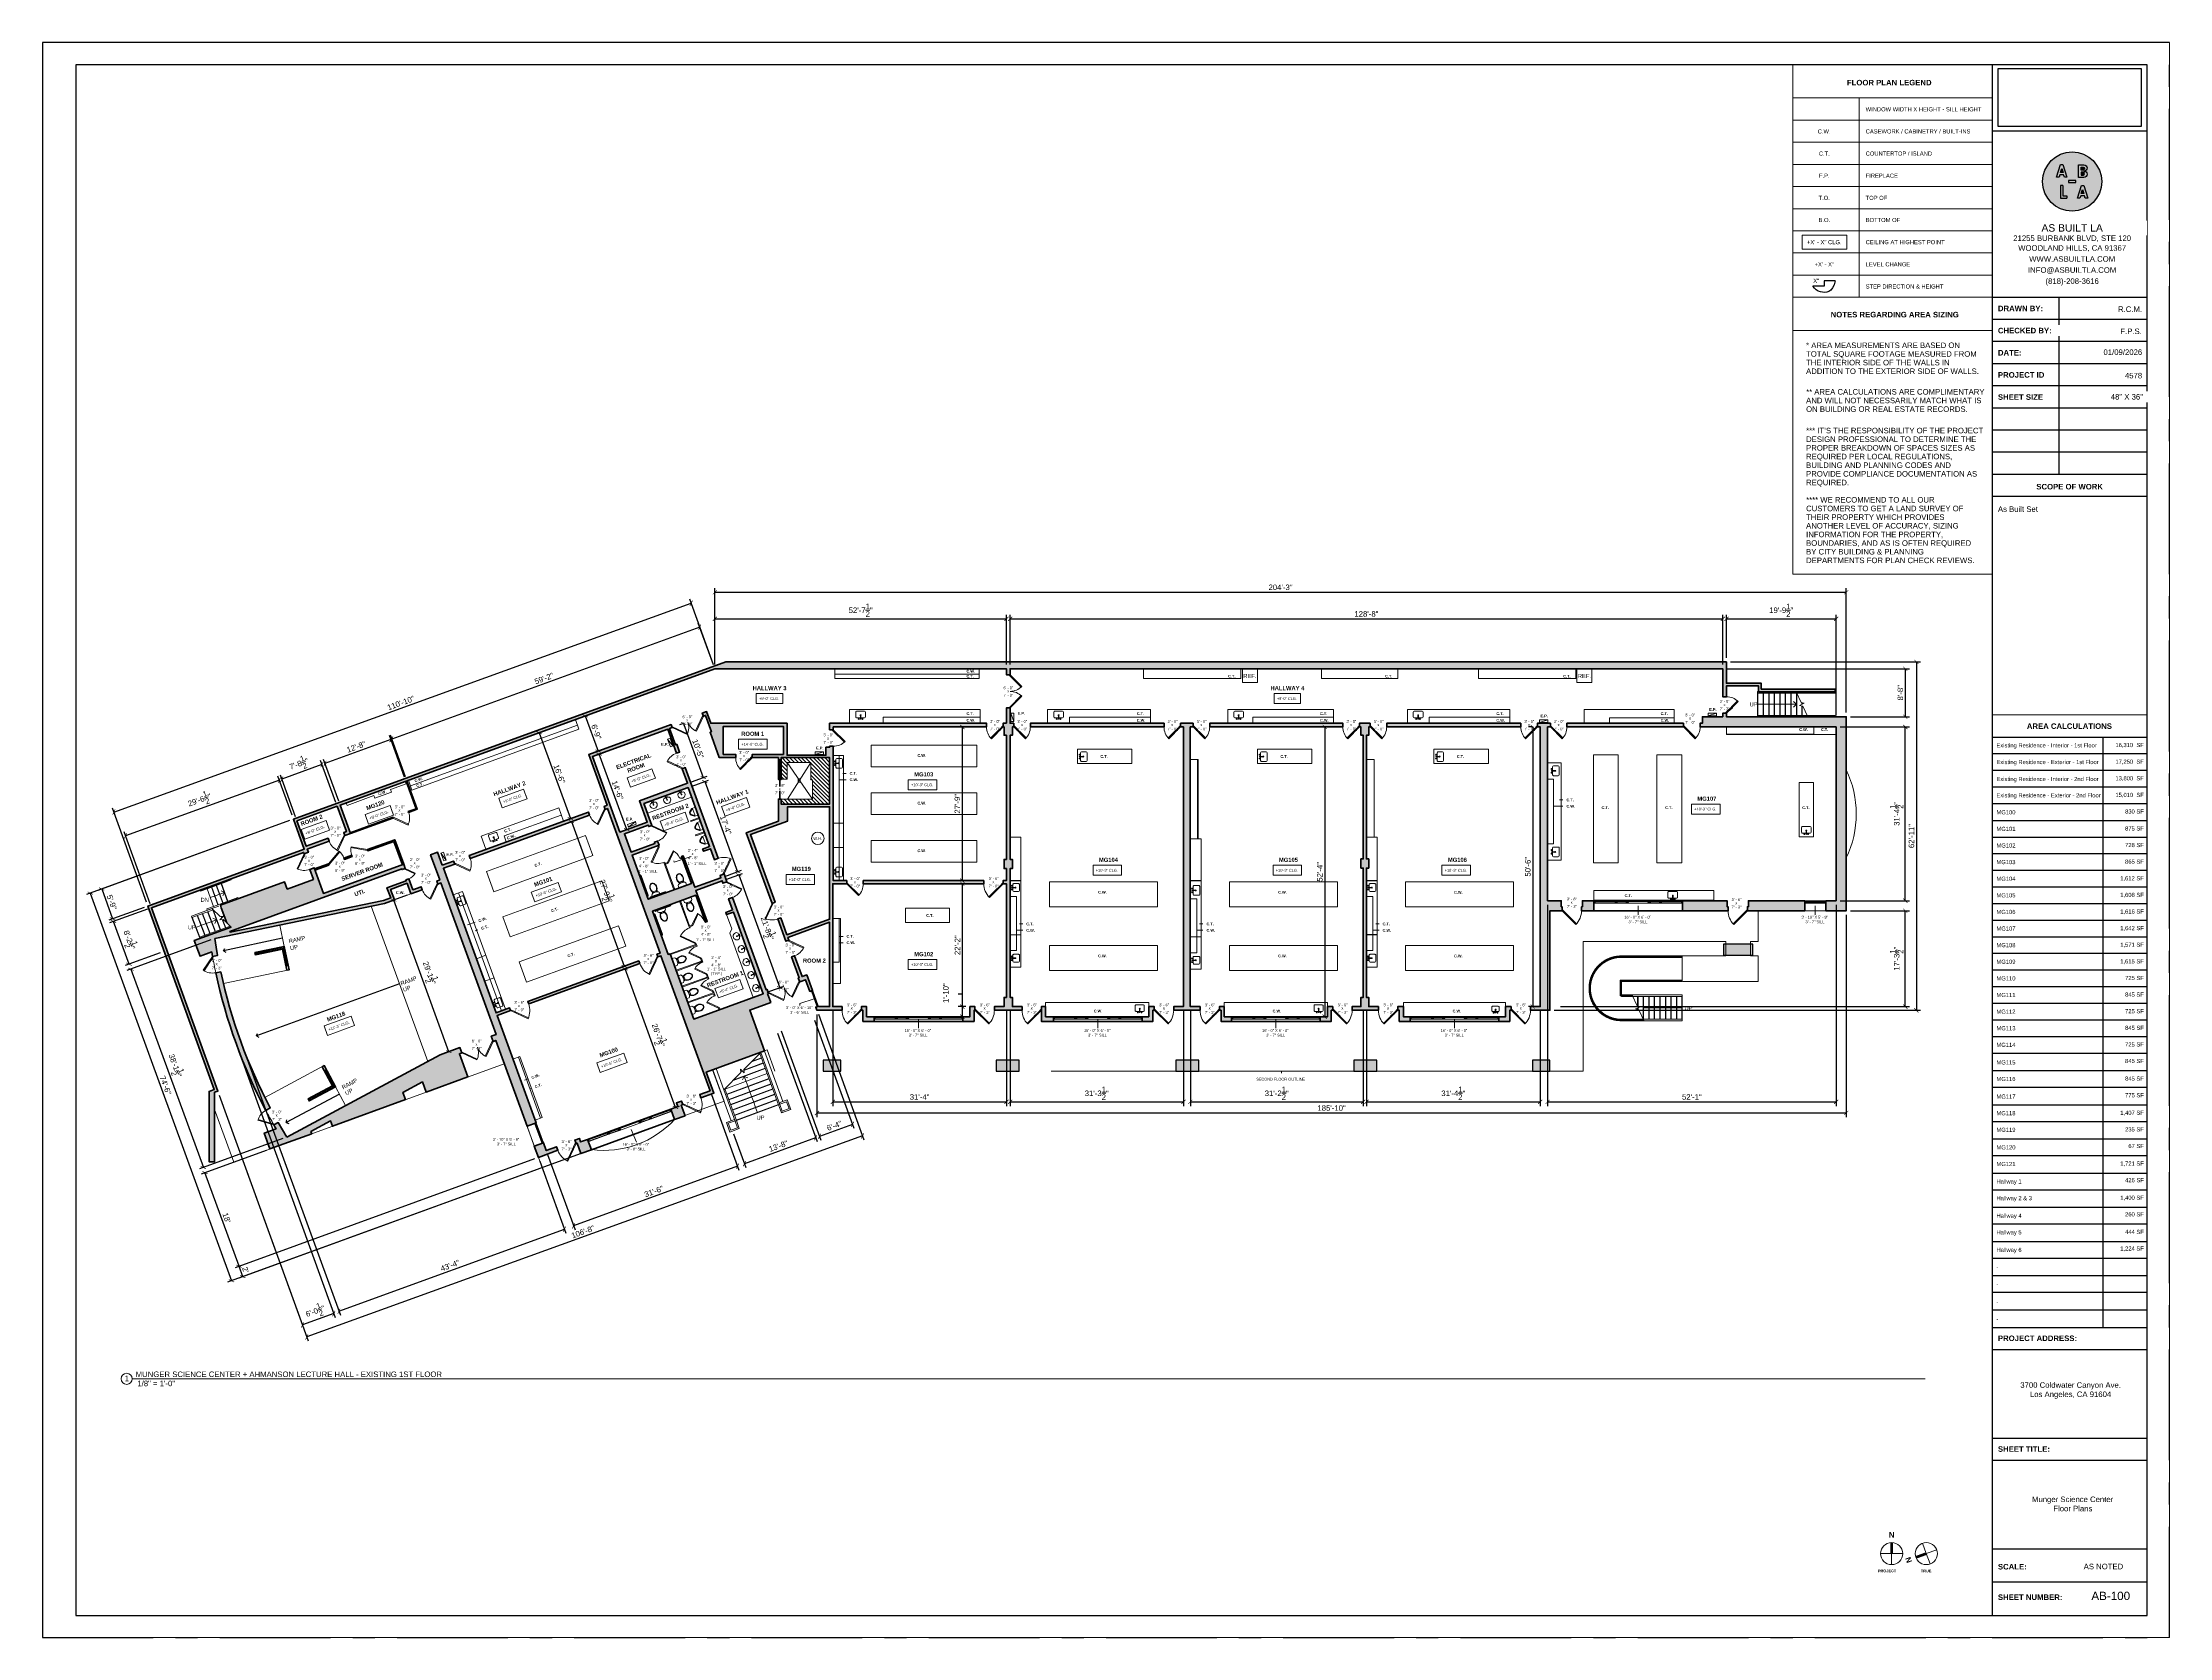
# Paper-space layout '1' of a CAD drawing. Header units: inches. Extents: x 0 to 48, y 0 to 36.
# The model-space entities are those that its viewports show. They can reach past a viewport. Long polylines and large blocks are cut down to what shows.
import ezdxf

# ---------------------------------------------------------------- set-up
doc = ezdxf.new("R2010")
doc.units = ezdxf.units.IN
doc.header["$MEASUREMENT"] = 0
doc.set_wipeout_variables(frame=1)
doc.linetypes.add('CENTERX2', pattern=[4, 2.5, -0.5, 0.5, -0.5])
doc.linetypes.add('HIDDEN2', pattern=[0.1875, 0.125, -0.0625])
for name, color, linetype, lineweight in [('A-ANNO', 2, 'Continuous', 5), ('A-ANNO-DIMS', 1, 'Continuous', 9), ('A-CASE', 4, 'Continuous', 9), ('A-COLS', 3, 'Continuous', 9), ('A-DETAIL-1', 4, 'Continuous', 40), ('A-DETAIL-2', 20, 'Continuous', 25), ('A-DETAIL-3', 40, 'Continuous', 15), ('A-DETL-THIN', 151, 'Continuous', 9), ('A-DOOR', 1, 'Continuous', 18), ('A-EQPT', 150, 'Continuous', 9), ('A-FIXT', 150, 'Continuous', 9), ('A-FLOR', 6, 'Continuous', 18), ('A-GENM', 13, 'Continuous', 9), ('A-GLAZ', 2, 'Continuous', 30), ('A-HIDDEN', 2, 'HIDDEN2', 18), ('A-RAILING', 4, 'Continuous', 9), ('A-STRS', 4, 'Continuous', 9), ('A-WALL', 3, 'Continuous', 40), ('A-WINDOWS', 2, 'Continuous', 18), ('S-STRS-ANNO', 31, 'Continuous', 9), ('S-STRS-MBND', 31, 'Continuous', 9)]:
    doc.layers.add(name, color=color, linetype=linetype, lineweight=lineweight)
doc.layers.add('A-HATCH', color=9, linetype='Continuous')
doc.layers.add('A-TB', color=7, linetype='Continuous')
doc.styles.add('Arial', font='arial.ttf')
doc.styles.add('Arial_1', font='arial.ttf', dxfattribs={"height": 0.0625})
doc.styles.add('Arial_2', font='arial.ttf', dxfattribs={"height": 3})
doc.styles.add('Arial_3', font='arial.ttf', dxfattribs={"height": 0.125})
doc.styles.add('Arial_4', font='arial.ttf', dxfattribs={"height": 3})
doc.styles.add('Arial_5', font='arial.ttf', dxfattribs={"height": 0.09375})
doc.styles.add('Arial_B', font='arialbd.ttf', dxfattribs={"height": 4.5})
doc.styles.add('Arial_B_1', font='arialbd.ttf', dxfattribs={"height": 3})
doc.styles.add('Arial_B_2', font='arialbd.ttf', dxfattribs={"height": 0.125})
doc.styles.add('Arial_B_3', font='arialbd.ttf', dxfattribs={"height": 0.0625})
doc.styles.add('Jay Cad', font='arial.ttf', dxfattribs={"height": 0.125})
doc.styles.add('JC', font='arial.ttf', dxfattribs={"height": 0.125})
doc.dimstyles.new('Jay Cad - DIMS', dxfattribs={"dimtxt": 0.125, "dimasz": 0.09375, "dimexe": 0.09375, "dimexo": 0.09375, "dimgap": 0.046875, "dimtad": 1, "dimdec": 1, "dimzin": 0, "dimdsep": 46, "dimlunit": 4, "dimtxsty": 'Jay Cad', "dimblk": 'ARCHTICK', "dimcen": 0.09, "dimclrd": 1, "dimclre": 1, "dimclrt": 256, "dimadec": 0, "dimazin": 0, "dimtfac": 1, "dimtdec": 1, "dimtofl": 0, "dimtmove": 1, "dimatfit": 3, "dimfxl": 1, "dimtolj": 1, "dimtzin": 0, "dimarcsym": 0})
picture_1 = doc.add_image_def('image1.png', size_in_pixel=(151, 61))

# ---------------------------------------------------------------- blocks, each defined once
blk = doc.blocks.new('JC_DOOR_SINGLE PANEL - SINGLE DOOR-1459075-Munger Science Center _ Ahmanson Lecture Hall-1st Floor')
at = {"layer": 'A-DOOR', "lineweight": 20}
for p, q in [((-7.5, 29.5), (-8.9, 28)), ((-8.9, 28), (16.6, 2.6)), ((18, 4), (-7.5, 29.5)), ((16.6, 2.6), (18, 4))]:
    blk.add_line(p, q, dxfattribs=at)
at = {"layer": 'A-DOOR', "lineweight": 9}
blk.add_arc((18, 4), 36, 135, 180, dxfattribs=at)
blk = doc.blocks.new('JC_DOOR_SINGLE PANEL - SINGLE DOOR-1460585-Munger Science Center _ Ahmanson Lecture Hall-1st Floor')
at = {"layer": 'A-DOOR', "lineweight": 20}
for p, q in [((-10.1, -32.8), (19.6, -3.1)), ((-8.7, -34.2), (-10.1, -32.8)), ((21, -4.5), (-8.7, -34.2)), ((19.6, -3.1), (21, -4.5))]:
    blk.add_line(p, q, dxfattribs=at)
at = {"layer": 'A-DOOR', "lineweight": 9}
blk.add_arc((21, -4.5), 42, 180, 225, dxfattribs=at)
blk = doc.blocks.new('JC_DOOR_SINGLE PANEL - SINGLE DOOR-1460746-Munger Science Center _ Ahmanson Lecture Hall-1st Floor')
at = {"layer": 'A-DOOR', "lineweight": 20}
for p, q in [((-8.7, 34.2), (-10.1, 32.8)), ((-10.1, 32.8), (19.6, 3.1)), ((21, 4.5), (-8.7, 34.2)), ((19.6, 3.1), (21, 4.5))]:
    blk.add_line(p, q, dxfattribs=at)
at = {"layer": 'A-DOOR', "lineweight": 9}
blk.add_arc((21, 4.5), 42, 135, 180, dxfattribs=at)
blk = doc.blocks.new('JC_WINDOW HUNG - HUNG WINDOW-1461102-Munger Science Center _ Ahmanson Lecture Hall-1st Floor')
at = {"layer": 'A-GLAZ'}
for p, q in [((-23, 11), (-23, -11)), ((23, -11), (23, 11)), ((-23, -5.5), (-20, -5.5)), ((-23, -9), (-21.75, -9)), ((-21.75, -5.5), (-21.75, -9)), ((-21.75, -7.25), (-20, -7.25)), ((-20, -5.5), (-20, -7.25)), ((20, -5.5), (23, -5.5)), ((20, -5.5), (20, -7.25)), ((21.75, -7.25), (20, -7.25)), ((21.75, -5.5), (21.75, -9)), ((21.75, -9), (23, -9))]:
    blk.add_line(p, q, dxfattribs=at)
at = {"layer": 'A-GLAZ', "lineweight": 9}
for p, q in [((-21.75, -9), (21.75, -9)), ((-20, -5.5), (20, -5.5))]:
    blk.add_line(p, q, dxfattribs=at)
at = {"layer": 'A-GLAZ', "lineweight": 30}
blk.add_line((-20, -6.375), (20, -6.375), dxfattribs=at)
at = {"layer": 'A-WINDOWS'}
for p, q in [((23, 11), (-23, 11)), ((-23, -11), (23, -11))]:
    blk.add_line(p, q, dxfattribs=at)
blk = doc.blocks.new('JC_OPENING - 36_ x 48_-1461528-Munger Science Center _ Ahmanson Lecture Hall-1st Floor')
at = {"layer": 'A-WINDOWS'}
for p, q in [((-96.3, -11), (-96.3, 11)), ((-96.3, 11), (-26.4, 11)), ((-22.2, 11), (21.5, 11)), ((25.8, 11), (95.7, 11)), ((95.7, 11), (95.7, -11)), ((95.7, -11), (-96.3, -11))]:
    blk.add_line(p, q, dxfattribs=at)
blk = doc.blocks.new('JC_KITCHEN SINK - SINK-1465092-Munger Science Center _ Ahmanson Lecture Hall-1st Floor')
at = {"layer": 'A-FIXT'}
for p, q in [((-9.9, 3.6), (-9.9, -6.5)), ((0.1, 5.6), (-7.9, 5.6)), ((0.1, 7.9), (0.1, 2.1)), ((1.1, 7.9), (1.1, 2.1)), ((9.2, 5.6), (1.1, 5.6)), ((11.2, -6.5), (11.2, 3.6)), ((-7.9, -8.5), (9.2, -8.5))]:
    blk.add_line(p, q, dxfattribs=at)
for centre, radius, start, end in [((-7.9, 3.6), 2, 90, 180), ((-3.4, 7.9), 1, 360, 180), ((-3.4, 7.9), 1, 180, 0), ((0.6, 0), 1, 360, 180), ((0.6, 0), 1, 180, 0), ((0.6, 7.9), 0.5, 360, 180), ((0.6, 2.1), 0.5, 180, 0), ((4.6, 7.9), 1, 360, 180), ((4.6, 7.9), 1, 180, 360), ((9.2, 3.6), 2, 360, 90), ((-7.9, -6.5), 2, 180, 270), ((9.2, -6.5), 2, 270, 0)]:
    blk.add_arc(centre, radius, start, end, dxfattribs=at)
blk = doc.blocks.new('JC_KITCHEN SINK - SINK-1465548-Munger Science Center _ Ahmanson Lecture Hall-1st Floor')
at = {"layer": 'A-FIXT'}
for p, q in [((-9.9, -3.6), (-9.9, 6.5)), ((-7.9, 8.5), (9.2, 8.5)), ((11.2, 6.5), (11.2, -3.6)), ((0.1, -5.6), (-7.9, -5.6)), ((0.1, -7.9), (0.1, -2.1)), ((1.1, -7.9), (1.1, -2.1)), ((9.2, -5.6), (1.1, -5.6))]:
    blk.add_line(p, q, dxfattribs=at)
for centre, radius, start, end in [((-7.9, 6.5), 2, 90, 180), ((0.6, 0), 1, 360, 180), ((0.6, 0), 1, 180, 0), ((9.2, 6.5), 2, 360, 90), ((-7.9, -3.6), 2, 180, 270), ((-3.4, -7.9), 1, 360, 180), ((-3.4, -7.9), 1, 180, 0), ((0.6, -2.1), 0.5, 360, 180), ((0.6, -7.9), 0.5, 180, 0), ((4.6, -7.9), 1, 0, 180), ((4.6, -7.9), 1, 180, 0), ((9.2, -3.6), 2, 270, 0)]:
    blk.add_arc(centre, radius, start, end, dxfattribs=at)
blk = doc.blocks.new('JC_DOOR_SINGLE PANEL - SINGLE DOOR-1467870-Munger Science Center _ Ahmanson Lecture Hall-1st Floor')
at = {"layer": 'A-DOOR', "lineweight": 20}
for p, q in [((-8.7, 33.7), (-10.1, 32.3)), ((-10.1, 32.3), (19.6, 2.6)), ((21, 4), (-8.7, 33.7)), ((19.6, 2.6), (21, 4))]:
    blk.add_line(p, q, dxfattribs=at)
at = {"layer": 'A-DOOR', "lineweight": 9}
blk.add_arc((21, 4), 42, 135, 180, dxfattribs=at)
blk = doc.blocks.new('JC_DOOR_SINGLE PANEL - SINGLE DOOR-1467925-Munger Science Center _ Ahmanson Lecture Hall-1st Floor')
at = {"layer": 'A-DOOR', "lineweight": 20}
for p, q in [((-10.1, -32.3), (19.6, -2.6)), ((-8.7, -33.7), (-10.1, -32.3)), ((21, -4), (-8.7, -33.7)), ((19.6, -2.6), (21, -4))]:
    blk.add_line(p, q, dxfattribs=at)
at = {"layer": 'A-DOOR', "lineweight": 9}
blk.add_arc((21, -4), 42, 180, 225, dxfattribs=at)
blk = doc.blocks.new('JC_OPENING - 36_ x 48_-1468142-Munger Science Center _ Ahmanson Lecture Hall-1st Floor')
at = {"layer": 'A-WINDOWS'}
for p, q in [((-96.3, -5), (-96.3, 5)), ((-96.3, 5), (95.7, 5)), ((95.7, 5), (95.7, -5)), ((-26.4, -5), (-96.3, -5)), ((21.5, -5), (-22.2, -5)), ((95.7, -5), (25.8, -5))]:
    blk.add_line(p, q, dxfattribs=at)
blk = doc.blocks.new('JC_KITCHEN SINK - SINK-1469354-Munger Science Center _ Ahmanson Lecture Hall-1st Floor')
at = {"layer": 'A-FIXT'}
for p, q in [((-7.2, 2.6), (-7.2, -5.4)), ((0.1, 4.6), (-5.2, 4.6)), ((0.1, 6.8), (0.1, 2.1)), ((1.1, 6.8), (1.1, 2.1)), ((6.4, 4.6), (1.1, 4.6)), ((8.4, -5.4), (8.4, 2.6)), ((-5.2, -7.4), (6.4, -7.4))]:
    blk.add_line(p, q, dxfattribs=at)
for centre, radius, start, end in [((-5.2, 2.6), 2, 90, 180), ((-3.4, 6.8), 1, 360, 180), ((-3.4, 6.8), 1, 180, 0), ((0.6, 0), 1, 360, 180), ((0.6, 0), 1, 180, 0), ((0.6, 6.8), 0.5, 360, 180), ((0.6, 2.1), 0.5, 180, 0), ((4.6, 6.8), 1, 360, 180), ((4.6, 6.8), 1, 180, 360), ((6.4, 2.6), 2, 360, 90), ((-5.2, -5.4), 2, 180, 270), ((6.4, -5.4), 2, 270, 0)]:
    blk.add_arc(centre, radius, start, end, dxfattribs=at)
blk = doc.blocks.new('JC_DOOR_SINGLE PANEL - SINGLE DOOR-1469616-Munger Science Center _ Ahmanson Lecture Hall-1st Floor')
at = {"layer": 'A-DOOR', "lineweight": 20}
for p, q in [((-8.9, -28), (16.6, -2.6)), ((-7.5, -29.5), (-8.9, -28)), ((18, -4), (-7.5, -29.5)), ((16.6, -2.6), (18, -4))]:
    blk.add_line(p, q, dxfattribs=at)
at = {"layer": 'A-DOOR', "lineweight": 9}
blk.add_arc((18, -4), 36, 180, 225, dxfattribs=at)
blk = doc.blocks.new('JC_KITCHEN SINK - SINK-1471794-Munger Science Center _ Ahmanson Lecture Hall-1st Floor')
at = {"layer": 'A-FIXT'}
for p, q in [((-7.9, 3.8), (-7.9, -6.6)), ((0.1, 5.8), (-5.9, 5.8)), ((0.1, 8.1), (0.1, 2.1)), ((1.1, 8.1), (1.1, 2.1)), ((7.1, 5.8), (1.1, 5.8)), ((9.1, -6.6), (9.1, 3.8)), ((-5.9, -8.6), (7.1, -8.6))]:
    blk.add_line(p, q, dxfattribs=at)
for centre, radius, start, end in [((-5.9, 3.8), 2, 90, 180), ((-3.4, 8.1), 1, 360, 180), ((-3.4, 8.1), 1, 180, 0), ((0.6, 0), 1, 360, 180), ((0.6, 0), 1, 180, 0), ((0.6, 8.1), 0.5, 360, 180), ((0.6, 2.1), 0.5, 180, 0), ((4.6, 8.1), 1, 360, 180), ((4.6, 8.1), 1, 180, 0), ((7.1, 3.8), 2, 360, 90), ((-5.9, -6.6), 2, 180, 270), ((7.1, -6.6), 2, 270, 0)]:
    blk.add_arc(centre, radius, start, end, dxfattribs=at)
blk = doc.blocks.new('JC_KITCHEN SINK - SINK-1474814-Munger Science Center _ Ahmanson Lecture Hall-1st Floor')
at = {"layer": 'A-FIXT'}
for p, q in [((-10, 3.8), (-10, -6.6)), ((0.1, 5.8), (-8, 5.8)), ((0.1, 8.1), (0.1, 2.1)), ((1.1, 8.1), (1.1, 2.1)), ((9.3, 5.8), (1.1, 5.8)), ((11.3, -6.6), (11.3, 3.8)), ((-8, -8.6), (9.3, -8.6))]:
    blk.add_line(p, q, dxfattribs=at)
for centre, radius, start, end in [((-8, 3.8), 2, 90, 180), ((-3.4, 8.1), 1, 360, 180), ((-3.4, 8.1), 1, 180, 0), ((0.6, 0), 1, 360, 180), ((0.6, 0), 1, 180, 0), ((0.6, 8.1), 0.5, 360, 180), ((0.6, 2.1), 0.5, 180, 0), ((4.6, 8.1), 1, 360, 180), ((4.6, 8.1), 1, 180, 360), ((9.3, 3.8), 2, 360, 90), ((-8, -6.6), 2, 180, 270), ((9.3, -6.6), 2, 270, 0)]:
    blk.add_arc(centre, radius, start, end, dxfattribs=at)
blk = doc.blocks.new('JC_KITCHEN SINK - SINK-1473953-Munger Science Center _ Ahmanson Lecture Hall-1st Floor')
at = {"layer": 'A-FIXT'}
for p, q in [((-9.3, 3.8), (-9.3, -6.6)), ((0.1, 5.8), (-7.3, 5.8)), ((0.1, 8), (0.1, 2.1)), ((1.1, 8), (1.1, 2.1)), ((8.5, 5.8), (1.1, 5.8)), ((10.5, -6.6), (10.5, 3.8)), ((-7.3, -8.6), (8.5, -8.6))]:
    blk.add_line(p, q, dxfattribs=at)
for centre, radius, start, end in [((-7.3, 3.8), 2, 90, 180), ((-3.4, 8), 1, 360, 180), ((-3.4, 8), 1, 180, 0), ((0.6, 0), 1, 360, 180), ((0.6, 0), 1, 180, 0), ((0.6, 8), 0.5, 360, 180), ((0.6, 2.1), 0.5, 180, 0), ((4.6, 8), 1, 360, 180), ((4.6, 8), 1, 180, 360), ((8.5, 3.8), 2, 360, 90), ((-7.3, -6.6), 2, 180, 270), ((8.5, -6.6), 2, 270, 0)]:
    blk.add_arc(centre, radius, start, end, dxfattribs=at)
blk = doc.blocks.new('JC_OPENING - 36_ x 48_-V1-Munger Science Center _ Ahmanson Lecture Hall-1st Floor')
at = {"layer": 'A-WINDOWS'}
for p, q in [((-96.3, -5), (-96.3, 5)), ((-96.3, 5), (95.7, 5)), ((95.7, 5), (95.7, -5)), ((95.7, -5), (-96.3, -5))]:
    blk.add_line(p, q, dxfattribs=at)
blk = doc.blocks.new('JC_DOOR_SINGLE PANEL - SINGLE DOOR-1479750-Munger Science Center _ Ahmanson Lecture Hall-1st Floor')
at = {"layer": 'A-DOOR', "lineweight": 20}
for p, q in [((-7.5, 29), (-8.9, 27.5)), ((-8.9, 27.5), (16.6, 2.1)), ((18, 3.5), (-7.5, 29)), ((16.6, 2.1), (18, 3.5))]:
    blk.add_line(p, q, dxfattribs=at)
at = {"layer": 'A-DOOR', "lineweight": 9}
blk.add_arc((18, 3.5), 36, 135, 180, dxfattribs=at)
blk = doc.blocks.new('JC_DOOR_SINGLE PANEL - SINGLE DOOR-1479934-Munger Science Center _ Ahmanson Lecture Hall-1st Floor')
at = {"layer": 'A-DOOR', "lineweight": 20}
for p, q in [((-10.1, -31.8), (19.6, -2.1)), ((-8.7, -33.2), (-10.1, -31.8)), ((21, -3.5), (-8.7, -33.2)), ((19.6, -2.1), (21, -3.5))]:
    blk.add_line(p, q, dxfattribs=at)
at = {"layer": 'A-DOOR', "lineweight": 9}
blk.add_arc((21, -3.5), 42, 180, 225, dxfattribs=at)
blk = doc.blocks.new('JC_REF - REF-1483151-Munger Science Center _ Ahmanson Lecture Hall-1st Floor')
at = {"layer": 'A-EQPT'}
for p, q in [((16.2, 13.8), (-16.3, 13.8)), ((-16.3, 13.8), (-16.3, -15)), ((16.2, -15), (16.2, 13.8)), ((-16.3, -15), (16.2, -15))]:
    blk.add_line(p, q, dxfattribs=at)
blk = doc.blocks.new('JC_DOOR_SINGLE PANEL - SINGLE DOOR-1483412-Munger Science Center _ Ahmanson Lecture Hall-1st Floor')
at = {"layer": 'A-DOOR', "lineweight": 20}
for p, q in [((-7.5, 29.5), (-8.9, 28)), ((-8.9, 28), (16.6, 2.6)), ((18, 4), (-7.5, 29.5)), ((16.6, 2.6), (18, 4))]:
    blk.add_line(p, q, dxfattribs=at)
at = {"layer": 'A-DOOR', "lineweight": 9}
blk.add_arc((18, 4), 36, 135, 180, dxfattribs=at)
blk = doc.blocks.new('Railing - Railing-1485568-Munger Science Center _ Ahmanson Lecture Hall-1st Floor')
at = {"layer": 'A-RAILING'}
for p, q in [((1539.6, 619.9), (1539.7, 619.9)), ((1540.1, 618.9), (1539.7, 619.9)), ((1540.1, 618.9), (1539.7, 619.9)), ((1540.1, 618.9), (1539.7, 619.9)), ((1540.1, 618.9), (1539.7, 619.9)), ((1540.1, 618.9), (1539.7, 619.9)), ((1540, 618.9), (1540.1, 618.9))]:
    blk.add_line(p, q, dxfattribs=at)
at = {"layer": 'A-RAILING', "linetype": 'HIDDEN2'}
for p, q in [((1539.7, 619.9), (1599.8, 619.9)), ((1539.7, 619.9), (1599.8, 619.9)), ((1539.7, 619.9), (1599.8, 619.9)), ((1539.7, 619.9), (1599.8, 619.9)), ((1539.7, 619.9), (1599.8, 619.9)), ((1540.1, 618.9), (1599.8, 618.9)), ((1540.1, 618.9), (1599.8, 618.9)), ((1540.1, 618.9), (1599.8, 618.9)), ((1540.1, 618.9), (1599.8, 618.9)), ((1540.1, 618.9), (1599.8, 618.9)), ((1599.8, 619.9), (1599.8, 618.9)), ((1599.8, 619.9), (1599.8, 618.9)), ((1599.8, 619.9), (1599.8, 618.9)), ((1599.8, 619.9), (1599.8, 618.9)), ((1599.8, 619.9), (1599.8, 618.9))]:
    blk.add_line(p, q, dxfattribs=at)
blk = doc.blocks.new('Railing - Railing-1485572-Munger Science Center _ Ahmanson Lecture Hall-1st Floor')
at = {"layer": 'A-RAILING', "linetype": 'HIDDEN2'}
for p, q in [((1515.6, 671.8), (1599.8, 671.8)), ((1515.6, 671.8), (1599.8, 671.8)), ((1515.6, 671.8), (1599.8, 671.8)), ((1515.6, 671.8), (1599.8, 671.8)), ((1515.6, 671.8), (1599.8, 671.8)), ((1516, 670.8), (1599.8, 670.8)), ((1516, 670.8), (1599.8, 670.8)), ((1516, 670.8), (1599.8, 670.8)), ((1516, 670.8), (1599.8, 670.8)), ((1516, 670.8), (1599.8, 670.8)), ((1599.8, 671.8), (1599.8, 670.8)), ((1599.8, 671.8), (1599.8, 670.8)), ((1599.8, 671.8), (1599.8, 670.8)), ((1599.8, 671.8), (1599.8, 670.8)), ((1599.8, 671.8), (1599.8, 670.8))]:
    blk.add_line(p, q, dxfattribs=at)
blk = doc.blocks.new('Top Rail Type - Top Rail_Internal_-1485578-Munger Science Center _ Ahmanson Lecture Hall-1st Floor')
at = {"layer": 'A-RAILING', "flags": 128}
for points in [[(1431.8, 619.3), (1431.8, 619.4), (1431.8, 619.5)], [(1467.8, 619.5), (1467.8, 619.4), (1467.8, 619.3)]]:
    blk.add_lwpolyline(points, dxfattribs=at)
blk = doc.blocks.new('Top Rail Type - Top Rail_Internal_-V2-Munger Science Center _ Ahmanson Lecture Hall-1st Floor')
at = {"layer": 'A-RAILING'}
for p, q in [((1431.8, 620.9), (1431.8, 618.4)), ((1431.8, 620.9), (1539.2, 620.9)), ((1467.8, 617.9), (1540.4, 617.9)), ((1540.4, 618.4), (1539.2, 620.9)), ((1540.4, 617.9), (1540.4, 618.4))]:
    blk.add_line(p, q, dxfattribs=at)
at = {"layer": 'A-RAILING', "linetype": 'HIDDEN2'}
for p, q in [((1539.2, 620.9), (1599.8, 620.9)), ((1540.4, 617.9), (1599.8, 617.9)), ((1599.8, 620.9), (1599.8, 617.9))]:
    blk.add_line(p, q, dxfattribs=at)
blk = doc.blocks.new('Top Rail Type - Top Rail_Internal_-1485589-Munger Science Center _ Ahmanson Lecture Hall-1st Floor')
at = {"layer": 'A-RAILING', "flags": 128}
for points in [[(1431.8, 671.2), (1431.8, 671.3), (1431.8, 671.4)], [(1467.8, 671.4), (1467.8, 671.3), (1467.8, 671.2)]]:
    blk.add_lwpolyline(points, dxfattribs=at)
blk = doc.blocks.new('Top Rail Type - Top Rail_Internal_-V3-Munger Science Center _ Ahmanson Lecture Hall-1st Floor')
at = {"layer": 'A-RAILING'}
for p, q in [((1431.8, 672.8), (1431.8, 669.8)), ((1431.8, 672.8), (1433.7, 672.8)), ((1431.8, 669.8), (1516.4, 669.8)), ((1467.8, 672.8), (1515.2, 672.8)), ((1515.2, 672.3), (1515.2, 672.8)), ((1516.4, 669.8), (1515.2, 672.3))]:
    blk.add_line(p, q, dxfattribs=at)
at = {"layer": 'A-RAILING', "linetype": 'HIDDEN2'}
for p, q in [((1515.2, 672.8), (1599.8, 672.8)), ((1516.4, 669.8), (1599.8, 669.8)), ((1599.8, 672.8), (1599.8, 669.8))]:
    blk.add_line(p, q, dxfattribs=at)
blk = doc.blocks.new('JC_DOUBLE DOOR - DOUBLE DOOR-1490343-Munger Science Center _ Ahmanson Lecture Hall-1st Floor')
at = {"layer": 'A-DOOR', "lineweight": 20}
for p, q in [((-36, 3.5), (-10.5, 29)), ((-34.6, 2.1), (-36, 3.5)), ((-9.1, 27.5), (-34.6, 2.1)), ((-10.5, 29), (-9.1, 27.5)), ((10.5, 29), (9.1, 27.5)), ((9.1, 27.5), (34.6, 2.1)), ((36, 3.5), (10.5, 29)), ((34.6, 2.1), (36, 3.5))]:
    blk.add_line(p, q, dxfattribs=at)
at = {"layer": 'A-DOOR', "lineweight": 9}
for centre, start, end in [((-36, 3.5), 0, 45), ((36, 3.5), 135, 180)]:
    blk.add_arc(centre, 36, start, end, dxfattribs=at)
blk = doc.blocks.new('JC_DOOR_SINGLE PANEL - SINGLE DOOR-1491117-Munger Science Center _ Ahmanson Lecture Hall-1st Floor')
at = {"layer": 'A-DOOR', "lineweight": 20}
for p, q in [((-8.9, -27.5), (16.6, -2.1)), ((-7.5, -29), (-8.9, -27.5)), ((18, -3.5), (-7.5, -29)), ((16.6, -2.1), (18, -3.5))]:
    blk.add_line(p, q, dxfattribs=at)
at = {"layer": 'A-DOOR', "lineweight": 9}
blk.add_arc((18, -3.5), 36, 180, 225, dxfattribs=at)
blk = doc.blocks.new('JC_POCKET DOOR - POCKET DOOR-1491399-Munger Science Center _ Ahmanson Lecture Hall-1st Floor')
at = {"layer": 'A-DOOR'}
for p, q in [((-21, 3), (-22, 3)), ((-22, 3), (-22, -3)), ((-21, -3), (-21, 3)), ((21, 0.7), (-21, 0.7)), ((-21, 0.7), (-21, -0.7)), ((20, 3), (20, 0.7)), ((21, 3), (20, 3)), ((20, 0.7), (21, 0.7)), ((21, 0.7), (21, 3)), ((21, -0.7), (21, 0.7)), ((-22, -3), (-21, -3)), ((-21, -0.7), (21, -0.7)), ((21, -0.7), (20, -0.7)), ((20, -0.7), (20, -3)), ((20, -3), (21, -3)), ((21, -3), (21, -0.7))]:
    blk.add_line(p, q, dxfattribs=at)
blk = doc.blocks.new('JC_DOUBLE DOOR - DOUBLE DOOR-1493018-Munger Science Center _ Ahmanson Lecture Hall-1st Floor')
at = {"layer": 'A-DOOR', "lineweight": 20}
for p, q in [((-36, 4.5), (-10.5, 30)), ((-34.6, 3.1), (-36, 4.5)), ((-9.1, 28.5), (-34.6, 3.1)), ((-10.5, 30), (-9.1, 28.5)), ((10.5, 30), (9.1, 28.5)), ((9.1, 28.5), (34.6, 3.1)), ((36, 4.5), (10.5, 30)), ((34.6, 3.1), (36, 4.5))]:
    blk.add_line(p, q, dxfattribs=at)
at = {"layer": 'A-DOOR', "lineweight": 9}
for centre, start, end in [((-36, 4.5), 0, 45), ((36, 4.5), 135, 180)]:
    blk.add_arc(centre, 36, start, end, dxfattribs=at)
blk = doc.blocks.new('JC_DOOR_SINGLE PANEL - SINGLE DOOR-1493177-Munger Science Center _ Ahmanson Lecture Hall-1st Floor')
at = {"layer": 'A-DOOR', "lineweight": 20}
for p, q in [((-8.9, -28.5), (16.6, -3.1)), ((-7.5, -30), (-8.9, -28.5)), ((18, -4.5), (-7.5, -30)), ((16.6, -3.1), (18, -4.5))]:
    blk.add_line(p, q, dxfattribs=at)
at = {"layer": 'A-DOOR', "lineweight": 9}
blk.add_arc((18, -4.5), 36, 180, 225, dxfattribs=at)
blk = doc.blocks.new('JC_DOOR_SINGLE PANEL - SINGLE DOOR-1493249-Munger Science Center _ Ahmanson Lecture Hall-1st Floor')
at = {"layer": 'A-DOOR', "lineweight": 20}
for p, q in [((-7.5, 30), (-8.9, 28.5)), ((-8.9, 28.5), (16.6, 3.1)), ((18, 4.5), (-7.5, 30)), ((16.6, 3.1), (18, 4.5))]:
    blk.add_line(p, q, dxfattribs=at)
at = {"layer": 'A-DOOR', "lineweight": 9}
blk.add_arc((18, 4.5), 36, 135, 180, dxfattribs=at)
blk = doc.blocks.new('JC_DOOR_SINGLE PANEL - SINGLE DOOR-1494747-Munger Science Center _ Ahmanson Lecture Hall-1st Floor')
at = {"layer": 'A-DOOR', "lineweight": 20}
for p, q in [((-7.5, 26.5), (-8.9, 25)), ((-8.9, 25), (16.6, -0.4)), ((18, 1), (-7.5, 26.5)), ((16.6, -0.4), (18, 1))]:
    blk.add_line(p, q, dxfattribs=at)
at = {"layer": 'A-DOOR', "lineweight": 9}
blk.add_arc((18, 1), 36, 135, 180, dxfattribs=at)
blk = doc.blocks.new('JC_DOOR_SINGLE PANEL - SINGLE DOOR-1495597-Munger Science Center _ Ahmanson Lecture Hall-1st Floor')
at = {"layer": 'A-DOOR', "lineweight": 20}
for p, q in [((-7.2, -19.4), (12.6, 0.4)), ((12.6, 0.4), (14, -1)), ((-5.8, -20.8), (-7.2, -19.4)), ((14, -1), (-5.8, -20.8))]:
    blk.add_line(p, q, dxfattribs=at)
at = {"layer": 'A-DOOR', "lineweight": 9}
blk.add_arc((14, -1), 28, 180, 225, dxfattribs=at)
blk = doc.blocks.new('BEST_Toilet-Floor_Mount-KOHLER-Cimarron-K-5310 - Not A Type-See Type Catalog-832360-Munger Science Center _ Ahmanson Lecture Hall-1st Floor')
at = {"layer": 'A-FIXT'}
for p, q in [((8.8, -1), (-8.8, -1)), ((-8.8, -1), (-8.8, -1.3)), ((-8.8, -2.5), (-8.8, -6)), ((4.2, -11.5), (-4.3, -11.5)), ((4.2, -11.8), (-4.3, -11.8)), ((-3.5, -9.7), (-2, -9.7)), ((-3.5, -9.7), (-3.5, -11.5)), ((-2, -11.5), (-2, -9.7)), ((2, -9.7), (3.5, -9.7)), ((2, -9.7), (2, -11.5)), ((3.5, -11.5), (3.5, -9.7)), ((8.8, -1.3), (8.8, -1)), ((8.8, -6), (8.8, -2.5))]:
    blk.add_line(p, q, dxfattribs=at)
for centre, radius, start, end in [((-3.2, -1.6), 7.1, 217.5906, 254.5518), ((3.3, -18.8), 10.9, 157.4214, 190.5786), ((6.8, -18.7), 14.4, 188.417, 209.583), ((-3.3, -16.1), 3.75, 141.6816, 157.4214), ((-7.7, -12.7), 1.75, 321.6816, 345.6648), ((-51, -1.6), 46.5, 345.6648, 349.205), ((3.6, -20.6), 10.7, 209.583, 230.417), ((-23.4, -6.9), 18.4, 349.205, 354.9347), ((0.8, 24), 33, 259.7563, 268.6223), ((-4.3, -11.8), 0.299, 90, 175.6962), ((0.1, -24.8), 5.17, 230.417, 269.359), ((-0.8, 24), 33, 271.3777, 280.2437), ((-0.1, -24.8), 5.17, 270.641, 309.583), ((-3.6, -20.6), 10.7, 309.583, 330.417), ((4.2, -11.8), 0.299, 4.3025, 90), ((3.2, -1.6), 7.1, 285.4482, 322.4094), ((23.4, -6.9), 18.4, 185.0653, 190.795), ((51, -1.6), 46.5, 190.795, 194.3352), ((-6.8, -18.7), 14.4, 330.417, 351.583), ((7.7, -12.7), 1.75, 194.3352, 218.3184), ((3.3, -16.1), 3.75, 22.5786, 38.3184), ((-3.3, -18.8), 10.9, 349.4214, 22.5786)]:
    blk.add_arc(centre, radius, start, end, dxfattribs=at)
for centre, major_axis, ratio, start_param, end_param in [((2.5, -19.1), (-5.56, 7.41), 0.998758, 0.685563, 1.075947), ((10.2, -18), (-7.4, 15.3), 0.996871, 1.268614, 1.423842), ((10.5, -21.2), (-5.7, 16.6), 0.997479, 0.891055, 0.994325), ((5, -19.6), (-6.32, 9.77), 0.999003, 1.302763, 1.707421), ((14.8, -22.7), (-6.7, 21), 0.99726, 0.748253, 0.914402), ((-4.3, -11.9), (-0.144, 0), 0.998055, 4.719691, 5.772222), ((5.4, -19.3), (-8.84, 8.28), 0.998783, 1.463765, 1.511024), ((-5.5, -19.3), (8.86, 8.26), 0.998854, 4.77451, 4.823535), ((-5.1, -19.6), (6.48, 9.66), 0.999368, 4.593631, 4.996279), ((4.2, -11.9), (0.144, 0), 0.99807, 0.508647, 1.561187), ((-14.8, -22.7), (5.5, 21.4), 0.996876, 5.312572, 5.478562), ((-10.6, -21.2), (5.4, 16.7), 0.997344, 5.270344, 5.373801), ((-10.2, -18), (7.5, 15.3), 0.997058, 4.86643, 5.021783), ((-2.6, -19.1), (5.48, 7.47), 0.998725, 5.196526, 5.58692)]:
    blk.add_ellipse(centre, major_axis=major_axis, ratio=ratio, start_param=start_param, end_param=end_param, dxfattribs=at)
for points in [[(-6.7, -16.9), (-6.8, -17.5), (-7, -18.7), (-6.9, -19.9), (-6.8, -20.5)], [(-6.8, -20.5), (-6.8, -21), (-6.6, -21.8), (-6.4, -22.7), (-6.2, -23.1)], [(-6.1, -15.1), (-6.2, -15.4), (-6.4, -16), (-6.6, -16.6), (-6.7, -16.9)], [(-6.2, -23.1), (-6, -23.9), (-5.3, -25.4), (-4.4, -26.7), (-3.9, -27.3)], [(-4.6, -11.8), (-4.9, -12.3), (-5.5, -13.4), (-5.9, -14.5), (-6.1, -15.1)], [(-3.9, -27.3), (-3.8, -27.4), (-3.7, -27.5), (-3.6, -27.6), (-3.5, -27.7)], [(3.9, -27.3), (4.4, -26.7), (5.3, -25.4), (5.9, -23.9), (6.2, -23.1)], [(6.1, -15.1), (5.9, -14.5), (5.4, -13.4), (4.8, -12.3), (4.5, -11.8)], [(6.6, -16.9), (6.5, -16.6), (6.4, -16), (6.2, -15.4), (6.1, -15.1)], [(6.2, -23.1), (6.3, -22.7), (6.5, -21.8), (6.7, -21), (6.8, -20.5)], [(6.8, -20.5), (6.9, -19.9), (6.9, -18.7), (6.8, -17.5), (6.6, -16.9)]]:
    blk.add_open_spline(points, degree=3, dxfattribs=at)
for points, knots in [([(-3.5, -27.7), (-3.3, -27.9), (-2.9, -28.3), (-2.1, -28.8), (-0.9, -29.2), (0.4, -29.2), (1.3, -29), (2.1, -28.8), (2.6, -28.5), (3, -28.1), (3.3, -27.9), (3.5, -27.7)], [0, 0, 0, 0, 0.1, 0.2, 0.4, 0.55, 0.7, 0.775, 0.85, 0.925, 1, 1, 1, 1]), ([(-3.4, -27.6), (-3.2, -27.8), (-2.8, -28.1), (-2.2, -28.5), (-1.5, -28.8), (-0.5, -29), (0.7, -29), (1.9, -28.6), (2.8, -28.1), (3.1, -27.8), (3.3, -27.6)], [0, 0, 0, 0, 0.1, 0.2, 0.3, 0.4, 0.6, 0.8, 0.9, 1, 1, 1, 1]), ([(3.5, -27.7), (3.5, -27.6), (3.7, -27.5), (3.8, -27.3), (3.9, -27.3)], [-1.50814179, -1.50814179, -1.50814179, -1.50814179, -1.48416303, -1.45965057, -1.45965057, -1.45965057, -1.45965057])]:
    blk.add_open_spline(points, degree=3, knots=knots, dxfattribs=at)
blk = doc.blocks.new('BEST_Toilet-Floor_Mount-KOHLER-Cimarron-K-5310 - Not A Type-See Type Catalog-V4-Munger Science Center _ Ahmanson Lecture Hall-1st Floor')
at = {"layer": 'A-FIXT'}
for p, q in [((8.8, -1), (-8.8, -1)), ((-8.8, -1), (-8.8, -6)), ((4.2, -11.5), (-4.3, -11.5)), ((4.2, -11.8), (-4.3, -11.8)), ((-3.5, -9.7), (-2, -9.7)), ((-3.5, -9.7), (-3.5, -11.5)), ((-2, -11.5), (-2, -9.7)), ((2, -9.7), (3.5, -9.7)), ((2, -9.7), (2, -11.5)), ((3.5, -11.5), (3.5, -9.7)), ((8.8, -6), (8.8, -1))]:
    blk.add_line(p, q, dxfattribs=at)
for centre, radius, start, end in [((-3.2, -1.6), 7.1, 217.5906, 254.5518), ((3.3, -18.8), 10.9, 157.4214, 190.5786), ((6.8, -18.7), 14.4, 188.417, 209.583), ((-3.3, -16.1), 3.75, 141.6816, 157.4214), ((-7.7, -12.7), 1.75, 321.6816, 345.6648), ((-51, -1.6), 46.5, 345.6648, 349.205), ((3.6, -20.6), 10.7, 209.583, 230.417), ((-23.4, -6.9), 18.4, 349.205, 354.9347), ((0.8, 24), 33, 259.7563, 268.6223), ((-4.3, -11.8), 0.299, 90, 175.6962), ((0.1, -24.8), 5.17, 230.417, 269.359), ((-0.8, 24), 33, 271.3777, 280.2437), ((-0.1, -24.8), 5.17, 270.641, 309.583), ((-3.6, -20.6), 10.7, 309.583, 330.417), ((4.2, -11.8), 0.299, 4.3025, 90), ((3.2, -1.6), 7.1, 285.4482, 322.4094), ((23.4, -6.9), 18.4, 185.0653, 190.795), ((51, -1.6), 46.5, 190.795, 194.3352), ((-6.8, -18.7), 14.4, 330.417, 351.583), ((7.7, -12.7), 1.75, 194.3352, 218.3184), ((3.3, -16.1), 3.75, 22.5786, 38.3184), ((-3.3, -18.8), 10.9, 349.4214, 22.5786)]:
    blk.add_arc(centre, radius, start, end, dxfattribs=at)
for centre, major_axis, ratio, start_param, end_param in [((2.5, -19.1), (-5.56, 7.41), 0.998758, 0.685563, 1.075947), ((10.2, -18), (-7.4, 15.3), 0.996871, 1.268614, 1.423842), ((10.5, -21.2), (-5.7, 16.6), 0.997479, 0.891055, 0.994325), ((5, -19.6), (-6.32, 9.77), 0.999003, 1.302763, 1.707421), ((14.8, -22.7), (-6.7, 21), 0.99726, 0.748253, 0.914402), ((-4.3, -11.9), (-0.144, 0), 0.998055, 4.719691, 5.772222), ((5.4, -19.3), (-8.84, 8.28), 0.998783, 1.463765, 1.511024), ((-5.5, -19.3), (8.86, 8.26), 0.998854, 4.77451, 4.823535), ((-5.1, -19.6), (6.48, 9.66), 0.999368, 4.593631, 4.996279), ((4.2, -11.9), (0.144, 0), 0.99807, 0.508647, 1.561187), ((-14.8, -22.7), (5.5, 21.4), 0.996876, 5.312572, 5.478562), ((-10.6, -21.2), (5.4, 16.7), 0.997344, 5.270344, 5.373801), ((-10.2, -18), (7.5, 15.3), 0.997058, 4.86643, 5.021783), ((-2.6, -19.1), (5.48, 7.47), 0.998725, 5.196526, 5.58692)]:
    blk.add_ellipse(centre, major_axis=major_axis, ratio=ratio, start_param=start_param, end_param=end_param, dxfattribs=at)
for points in [[(-6.7, -16.9), (-6.8, -17.5), (-7, -18.7), (-6.9, -19.9), (-6.8, -20.5)], [(-6.8, -20.5), (-6.8, -21), (-6.6, -21.8), (-6.4, -22.7), (-6.2, -23.1)], [(-6.1, -15.1), (-6.2, -15.4), (-6.4, -16), (-6.6, -16.6), (-6.7, -16.9)], [(-6.2, -23.1), (-6, -23.9), (-5.3, -25.4), (-4.4, -26.7), (-3.9, -27.3)], [(-4.6, -11.8), (-4.9, -12.3), (-5.5, -13.4), (-5.9, -14.5), (-6.1, -15.1)], [(-3.9, -27.3), (-3.8, -27.4), (-3.7, -27.5), (-3.6, -27.6), (-3.5, -27.7)], [(3.9, -27.3), (4.4, -26.7), (5.3, -25.4), (5.9, -23.9), (6.2, -23.1)], [(6.1, -15.1), (5.9, -14.5), (5.4, -13.4), (4.8, -12.3), (4.5, -11.8)], [(6.6, -16.9), (6.5, -16.6), (6.4, -16), (6.2, -15.4), (6.1, -15.1)], [(6.2, -23.1), (6.3, -22.7), (6.5, -21.8), (6.7, -21), (6.8, -20.5)], [(6.8, -20.5), (6.9, -19.9), (6.9, -18.7), (6.8, -17.5), (6.6, -16.9)]]:
    blk.add_open_spline(points, degree=3, dxfattribs=at)
for points, knots in [([(-3.5, -27.7), (-3.3, -27.9), (-2.9, -28.3), (-2.1, -28.8), (-0.9, -29.2), (0.4, -29.2), (1.3, -29), (2.1, -28.8), (2.6, -28.5), (3, -28.1), (3.3, -27.9), (3.5, -27.7)], [0, 0, 0, 0, 0.1, 0.2, 0.4, 0.55, 0.7, 0.775, 0.85, 0.925, 1, 1, 1, 1]), ([(-3.4, -27.6), (-3.2, -27.8), (-2.8, -28.1), (-2.2, -28.5), (-1.5, -28.8), (-0.5, -29), (0.7, -29), (1.9, -28.6), (2.8, -28.1), (3.1, -27.8), (3.3, -27.6)], [0, 0, 0, 0, 0.1, 0.2, 0.3, 0.4, 0.6, 0.8, 0.9, 1, 1, 1, 1]), ([(3.5, -27.7), (3.5, -27.6), (3.7, -27.5), (3.8, -27.3), (3.9, -27.3)], [-1.50814179, -1.50814179, -1.50814179, -1.50814179, -1.48416303, -1.45965057, -1.45965057, -1.45965057, -1.45965057])]:
    blk.add_open_spline(points, degree=3, knots=knots, dxfattribs=at)
blk = doc.blocks.new('3 - 3-1497018-Munger Science Center _ Ahmanson Lecture Hall-1st Floor')
at = {"layer": 'A-GENM'}
for p, q in [((-12.7, 4.4), (-12.7, 4)), ((-10.7, 4.4), (-12.7, 4.4)), ((-11.5, 4.7), (-11.5, 4.4)), ((-8.7, 4.4), (-10.7, 4.4)), ((-10, 4.4), (-10, 4.7)), ((35.8, 7), (-9.2, 7)), ((-9.2, 5.5), (35.8, 5.5)), ((-8.7, 4), (-8.7, 4.4)), ((35.3, 4.4), (35.3, 4)), ((37.3, 4.4), (35.3, 4.4)), ((36.5, 4.7), (36.5, 4.4)), ((39.3, 4.4), (37.3, 4.4)), ((38, 4.4), (38, 4.7)), ((39.3, 4), (39.3, 4.4))]:
    blk.add_line(p, q, dxfattribs=at)
at = {"layer": 'A-GENM', "flags": 128}
for points in [[(-9.2, 7), (-9.3, 7), (-9.4, 7), (-9.5, 7), (-9.6, 7), (-9.7, 7), (-9.7, 6.9), (-9.8, 6.9), (-9.9, 6.9), (-10, 6.9), (-10.1, 6.8), (-10.2, 6.8), (-10.2, 6.7), (-10.3, 6.7), (-10.4, 6.7), (-10.5, 6.6), (-10.6, 6.6), (-10.6, 6.5), (-10.7, 6.4), (-10.8, 6.4), (-10.8, 6.3), (-10.9, 6.3), (-10.9, 6.2), (-11, 6.1), (-11.1, 6), (-11.1, 6), (-11.2, 5.9), (-11.2, 5.8), (-11.2, 5.7), (-11.3, 5.6), (-11.3, 5.6), (-11.3, 5.5), (-11.4, 5.4), (-11.4, 5.3), (-11.4, 5.2), (-11.4, 5.1), (-11.4, 5), (-11.5, 5), (-11.5, 4.9), (-11.5, 4.8), (-11.5, 4.7)], [(-10, 4.7), (-10, 4.8), (-10, 4.8), (-10, 4.8), (-10, 4.9), (-9.9, 4.9), (-9.9, 4.9), (-9.9, 5), (-9.9, 5), (-9.9, 5), (-9.9, 5), (-9.9, 5.1), (-9.9, 5.1), (-9.9, 5.1), (-9.8, 5.1), (-9.8, 5.2), (-9.8, 5.2), (-9.8, 5.2), (-9.8, 5.2), (-9.8, 5.3), (-9.7, 5.3), (-9.7, 5.3), (-9.7, 5.3), (-9.7, 5.3), (-9.6, 5.4), (-9.6, 5.4), (-9.6, 5.4), (-9.6, 5.4), (-9.5, 5.4), (-9.5, 5.4), (-9.5, 5.4), (-9.5, 5.5), (-9.4, 5.5), (-9.4, 5.5), (-9.4, 5.5), (-9.3, 5.5), (-9.3, 5.5), (-9.3, 5.5), (-9.2, 5.5), (-9.2, 5.5), (-9.2, 5.5)], [(38, 4.7), (38, 4.8), (38, 4.9), (38, 5), (38, 5.1), (38, 5.2), (38, 5.3), (38, 5.4), (37.9, 5.5), (37.9, 5.5), (37.9, 5.6), (37.8, 5.7), (37.8, 5.8), (37.7, 5.9), (37.7, 5.9), (37.6, 6), (37.6, 6.1), (37.5, 6.2), (37.5, 6.2), (37.4, 6.3), (37.4, 6.4), (37.3, 6.4), (37.2, 6.5), (37.2, 6.5), (37.1, 6.6), (37, 6.6), (36.9, 6.7), (36.8, 6.7), (36.8, 6.8), (36.7, 6.8), (36.6, 6.8), (36.5, 6.9), (36.4, 6.9), (36.3, 6.9), (36.3, 7), (36.2, 7), (36.1, 7), (36, 7), (35.9, 7), (35.8, 7), (35.8, 7)], [(35.8, 5.5), (35.8, 5.5), (35.8, 5.5), (35.9, 5.5), (35.9, 5.5), (35.9, 5.5), (36, 5.5), (36, 5.5), (36, 5.5), (36.1, 5.5), (36.1, 5.4), (36.1, 5.4), (36.1, 5.4), (36.2, 5.4), (36.2, 5.4), (36.2, 5.4), (36.2, 5.4), (36.3, 5.3), (36.3, 5.3), (36.3, 5.3), (36.3, 5.3), (36.3, 5.3), (36.4, 5.2), (36.4, 5.2), (36.4, 5.2), (36.4, 5.2), (36.4, 5.1), (36.5, 5.1), (36.5, 5.1), (36.5, 5), (36.5, 5), (36.5, 5), (36.5, 5), (36.5, 4.9), (36.5, 4.9), (36.5, 4.9), (36.5, 4.8), (36.5, 4.8), (36.5, 4.8), (36.5, 4.8), (36.5, 4.7)]]:
    blk.add_lwpolyline(points, dxfattribs=at)
blk = doc.blocks.new('3 - 3-1497162-Munger Science Center _ Ahmanson Lecture Hall-1st Floor')
at = {"layer": 'A-GENM'}
for p, q in [((-12.7, 5.4), (-12.7, 5)), ((-10.7, 5.4), (-12.7, 5.4)), ((-11.5, 5.7), (-11.5, 5.4)), ((-8.7, 5.4), (-10.7, 5.4)), ((-10, 5.4), (-10, 5.7)), ((23.8, 8), (-9.2, 8)), ((-9.2, 6.5), (23.8, 6.5)), ((-8.7, 5), (-8.7, 5.4)), ((23.3, 5.4), (23.3, 5)), ((25.3, 5.4), (23.3, 5.4)), ((24.5, 5.7), (24.5, 5.4)), ((27.3, 5.4), (25.3, 5.4)), ((26, 5.4), (26, 5.7)), ((27.3, 5), (27.3, 5.4))]:
    blk.add_line(p, q, dxfattribs=at)
at = {"layer": 'A-GENM', "flags": 128}
for points in [[(-9.2, 8), (-9.3, 8), (-9.4, 8), (-9.5, 8), (-9.6, 8), (-9.7, 8), (-9.7, 7.9), (-9.8, 7.9), (-9.9, 7.9), (-10, 7.9), (-10.1, 7.8), (-10.2, 7.8), (-10.2, 7.7), (-10.3, 7.7), (-10.4, 7.7), (-10.5, 7.6), (-10.6, 7.6), (-10.6, 7.5), (-10.7, 7.4), (-10.8, 7.4), (-10.8, 7.3), (-10.9, 7.3), (-10.9, 7.2), (-11, 7.1), (-11.1, 7), (-11.1, 7), (-11.2, 6.9), (-11.2, 6.8), (-11.2, 6.7), (-11.3, 6.6), (-11.3, 6.6), (-11.3, 6.5), (-11.4, 6.4), (-11.4, 6.3), (-11.4, 6.2), (-11.4, 6.1), (-11.4, 6), (-11.5, 6), (-11.5, 5.9), (-11.5, 5.8), (-11.5, 5.7)], [(-10, 5.7), (-10, 5.8), (-10, 5.8), (-10, 5.8), (-10, 5.9), (-9.9, 5.9), (-9.9, 5.9), (-9.9, 6), (-9.9, 6), (-9.9, 6), (-9.9, 6), (-9.9, 6.1), (-9.9, 6.1), (-9.9, 6.1), (-9.8, 6.1), (-9.8, 6.2), (-9.8, 6.2), (-9.8, 6.2), (-9.8, 6.2), (-9.8, 6.3), (-9.7, 6.3), (-9.7, 6.3), (-9.7, 6.3), (-9.7, 6.3), (-9.6, 6.4), (-9.6, 6.4), (-9.6, 6.4), (-9.6, 6.4), (-9.5, 6.4), (-9.5, 6.4), (-9.5, 6.4), (-9.5, 6.5), (-9.4, 6.5), (-9.4, 6.5), (-9.4, 6.5), (-9.3, 6.5), (-9.3, 6.5), (-9.3, 6.5), (-9.2, 6.5), (-9.2, 6.5), (-9.2, 6.5)], [(26, 5.7), (26, 5.8), (26, 5.9), (26, 6), (26, 6.1), (26, 6.2), (26, 6.3), (26, 6.4), (25.9, 6.5), (25.9, 6.5), (25.9, 6.6), (25.8, 6.7), (25.8, 6.8), (25.7, 6.9), (25.7, 6.9), (25.6, 7), (25.6, 7.1), (25.5, 7.2), (25.5, 7.2), (25.4, 7.3), (25.4, 7.4), (25.3, 7.4), (25.2, 7.5), (25.2, 7.5), (25.1, 7.6), (25, 7.6), (24.9, 7.7), (24.8, 7.7), (24.8, 7.8), (24.7, 7.8), (24.6, 7.8), (24.5, 7.9), (24.4, 7.9), (24.3, 7.9), (24.3, 8), (24.2, 8), (24.1, 8), (24, 8), (23.9, 8), (23.8, 8), (23.8, 8)], [(23.8, 6.5), (23.8, 6.5), (23.8, 6.5), (23.9, 6.5), (23.9, 6.5), (23.9, 6.5), (24, 6.5), (24, 6.5), (24, 6.5), (24.1, 6.5), (24.1, 6.4), (24.1, 6.4), (24.1, 6.4), (24.2, 6.4), (24.2, 6.4), (24.2, 6.4), (24.2, 6.4), (24.3, 6.3), (24.3, 6.3), (24.3, 6.3), (24.3, 6.3), (24.3, 6.3), (24.4, 6.2), (24.4, 6.2), (24.4, 6.2), (24.4, 6.2), (24.4, 6.1), (24.5, 6.1), (24.5, 6.1), (24.5, 6), (24.5, 6), (24.5, 6), (24.5, 6), (24.5, 5.9), (24.5, 5.9), (24.5, 5.9), (24.5, 5.8), (24.5, 5.8), (24.5, 5.8), (24.5, 5.8), (24.5, 5.7)]]:
    blk.add_lwpolyline(points, dxfattribs=at)
blk = doc.blocks.new('P4 - Floor Mount-1498154-Munger Science Center _ Ahmanson Lecture Hall-1st Floor')
at = {"layer": 'A-FIXT'}
for p, q in [((-9, 0), (-9, -7.3)), ((-8.9, -8), (-7.2, -8)), ((-8.6, -8.5), (-4.2, -14.2)), ((-7.2, -7.5), (-7.2, -8)), ((-3.1, -13.3), (-7.2, -8)), ((-6.2, -6.5), (6.2, -6.5)), ((7.2, -8), (3.1, -13.3)), ((4.2, -14.2), (8.6, -8.5)), ((7.2, -7.5), (7.2, -8)), ((7.2, -8), (8.9, -8)), ((9, -7.3), (9, 0))]:
    blk.add_line(p, q, dxfattribs=at)
for centre, radius, start, end in [((-7, -7.3), 2, 180, 217.9987), ((-6.2, -7.5), 1, 90, 180), ((0, -10.9), 5.3, 217.9987, 322.0013), ((0, -10.9), 3.9, 217.9987, 322.0013), ((6.2, -7.5), 1, 0, 90), ((7, -7.3), 2, 322.0013, 360)]:
    blk.add_arc(centre, radius, start, end, dxfattribs=at)
blk = doc.blocks.new('Sink Vanity-Round - 19_ x 19_-1499956-Munger Science Center _ Ahmanson Lecture Hall-1st Floor')
at = {"layer": 'A-FIXT'}
for p, q in [((3.4, 9.7), (3.4, 5.4)), ((4.2, 9.7), (4.2, 5.4))]:
    blk.add_line(p, q, dxfattribs=at)
for centre, radius, start, end in [((3.8, 3.4), 7.93, 165.3071, 14.6929), ((0.1, 4.1), 4.12, 120.7927, 162.1904), ((3.8, -9.2), 17.8, 91.2067, 109.2086), ((1.8, 9.7), 0.5, 360, 180), ((1.8, 9.7), 0.5, 180, 360), ((3.8, 3.4), 0.813, 360, 180), ((3.8, 3.4), 0.813, 180, 360), ((3.8, 9.7), 0.375, 360, 180), ((3.8, 5.4), 0.375, 180, 360), ((3.8, -9.2), 17.8, 70.7914, 88.7933), ((5.8, 9.7), 0.5, 360, 180), ((5.8, 9.7), 0.5, 180, 360), ((7.6, 4.1), 4.12, 17.8096, 59.2073)]:
    blk.add_arc(centre, radius, start, end, dxfattribs=at)
blk = doc.blocks.new('Sink Vanity-Round - 19_ x 19_-1500035-Munger Science Center _ Ahmanson Lecture Hall-1st Floor')
at = {"layer": 'A-FIXT'}
for p, q in [((3.4, -9.7), (3.4, -5.4)), ((4.2, -9.7), (4.2, -5.4))]:
    blk.add_line(p, q, dxfattribs=at)
for centre, radius, start, end in [((3.8, -3.4), 7.93, 345.3071, 194.6929), ((0.1, -4.1), 4.12, 197.8096, 239.2073), ((3.8, 9.2), 17.8, 250.7914, 268.7933), ((1.8, -9.7), 0.5, 0, 180), ((1.8, -9.7), 0.5, 180, 0), ((3.8, -3.4), 0.812, 0, 180), ((3.8, -3.4), 0.812, 180, 0), ((3.8, -5.4), 0.375, 0, 180), ((3.8, -9.7), 0.375, 180, 0), ((3.8, 9.2), 17.8, 271.2067, 289.2086), ((5.8, -9.7), 0.5, 0, 180), ((5.8, -9.7), 0.5, 180, 0), ((7.6, -4.1), 4.12, 300.7927, 342.1904)]:
    blk.add_arc(centre, radius, start, end, dxfattribs=at)
blk = doc.blocks.new('JC_DOOR_SINGLE PANEL - SINGLE DOOR-1500987-Munger Science Center _ Ahmanson Lecture Hall-1st Floor')
at = {"layer": 'A-DOOR', "lineweight": 20}
for p, q in [((-8.9, -25), (16.6, 0.4)), ((16.6, 0.4), (18, -1)), ((-7.5, -26.5), (-8.9, -25)), ((18, -1), (-7.5, -26.5))]:
    blk.add_line(p, q, dxfattribs=at)
at = {"layer": 'A-DOOR', "lineweight": 9}
blk.add_arc((18, -1), 36, 180, 225, dxfattribs=at)
blk = doc.blocks.new('BEST_Toilet-Floor_Mount-KOHLER-Cimarron-K-5310 - Not A Type-See Type Catalog-1501776-Munger Science Center _ Ahmanson Lecture Hall-1st Floor')
at = {"layer": 'A-FIXT'}
for p, q in [((-8.8, 2.5), (-8.8, 6)), ((-8.8, 1), (-8.8, 1.3)), ((8.8, 1), (-8.8, 1)), ((4.2, 11.8), (-4.3, 11.8)), ((4.2, 11.5), (-4.3, 11.5)), ((-3.5, 9.7), (-3.5, 11.5)), ((-3.5, 9.7), (-2, 9.7)), ((-2, 11.5), (-2, 9.7)), ((2, 9.7), (2, 11.5)), ((2, 9.7), (3.5, 9.7)), ((3.5, 11.5), (3.5, 9.7)), ((8.8, 6), (8.8, 2.5)), ((8.8, 1.3), (8.8, 1))]:
    blk.add_line(p, q, dxfattribs=at)
for centre, radius, start, end in [((-3.2, 1.6), 7.1, 105.4482, 142.4094), ((3.3, 18.8), 10.9, 169.4214, 202.5786), ((6.8, 18.7), 14.4, 150.417, 171.583), ((-3.3, 16.1), 3.75, 202.5786, 218.3184), ((-7.7, 12.7), 1.75, 14.3352, 38.3184), ((-51, 1.6), 46.5, 10.795, 14.3352), ((3.6, 20.6), 10.7, 129.583, 150.417), ((-23.4, 6.9), 18.4, 5.0653, 10.795), ((0.8, -24), 33, 91.3777, 100.2437), ((-4.3, 11.8), 0.299, 184.3038, 270), ((0.1, 24.8), 5.17, 90.641, 129.583), ((-0.1, 24.8), 5.17, 50.417, 89.359), ((-0.8, -24), 33, 79.7563, 88.6223), ((-3.6, 20.6), 10.7, 29.583, 50.417), ((4.2, 11.8), 0.299, 270, 355.6975), ((23.4, 6.9), 18.4, 169.205, 174.9347), ((3.2, 1.6), 7.1, 37.5906, 74.5518), ((51, 1.6), 46.5, 165.6648, 169.205), ((-6.8, 18.7), 14.4, 8.417, 29.583), ((7.7, 12.7), 1.75, 141.6816, 165.6648), ((3.3, 16.1), 3.75, 321.6816, 337.4214), ((-3.3, 18.8), 10.9, 337.4214, 10.5786)]:
    blk.add_arc(centre, radius, start, end, dxfattribs=at)
for centre, major_axis, ratio, start_param, end_param in [((2.5, 19.1), (5.56, 7.41), 0.998758, 2.065645, 2.45603), ((10.2, 18), (7.4, 15.3), 0.996871, 1.71775, 1.872979), ((10.5, 21.2), (5.7, 16.6), 0.997479, 2.147268, 2.250537), ((5, 19.6), (6.32, 9.77), 0.999003, 1.434171, 1.838829), ((14.8, 22.7), (6.7, 21), 0.99726, 2.22719, 2.39334), ((-4.3, 11.9), (0.144, 0), 0.998055, 3.652556, 4.705087), ((5.4, 19.3), (8.84, 8.28), 0.998783, 1.630569, 1.677828), ((-5.5, 19.3), (-8.86, 8.26), 0.998854, 4.601243, 4.650268), ((-5.1, 19.6), (-6.48, 9.66), 0.999368, 4.428499, 4.831147), ((4.2, 11.9), (-0.144, 0), 0.99807, 1.580406, 2.632946), ((-14.8, 22.7), (-5.5, 21.4), 0.996876, 3.946216, 4.112206), ((-10.6, 21.2), (-5.4, 16.7), 0.997344, 4.050977, 4.154434), ((-10.2, 18), (-7.5, 15.3), 0.997058, 4.402994, 4.558348), ((-2.6, 19.1), (-5.48, 7.47), 0.998725, 3.837858, 4.228252)]:
    blk.add_ellipse(centre, major_axis=major_axis, ratio=ratio, start_param=start_param, end_param=end_param, dxfattribs=at)
for points in [[(-6.7, 16.9), (-6.8, 17.5), (-7, 18.7), (-6.9, 19.9), (-6.8, 20.5)], [(-6.8, 20.5), (-6.8, 21), (-6.6, 21.8), (-6.4, 22.7), (-6.2, 23.1)], [(-6.1, 15.1), (-6.2, 15.4), (-6.4, 16), (-6.6, 16.6), (-6.7, 16.9)], [(-6.2, 23.1), (-6, 23.9), (-5.3, 25.4), (-4.4, 26.7), (-3.9, 27.3)], [(-4.6, 11.8), (-4.9, 12.3), (-5.5, 13.4), (-5.9, 14.5), (-6.1, 15.1)], [(-3.9, 27.3), (-3.8, 27.4), (-3.7, 27.5), (-3.6, 27.6), (-3.5, 27.7)], [(3.9, 27.3), (4.4, 26.7), (5.3, 25.4), (5.9, 23.9), (6.2, 23.1)], [(6.1, 15.1), (5.9, 14.5), (5.4, 13.4), (4.8, 12.3), (4.5, 11.8)], [(6.6, 16.9), (6.5, 16.6), (6.4, 16), (6.2, 15.4), (6.1, 15.1)], [(6.2, 23.1), (6.3, 22.7), (6.5, 21.8), (6.7, 21), (6.8, 20.5)], [(6.8, 20.5), (6.9, 19.9), (6.9, 18.7), (6.8, 17.5), (6.6, 16.9)]]:
    blk.add_open_spline(points, degree=3, dxfattribs=at)
for points, knots in [([(-3.5, 27.7), (-3.3, 27.9), (-2.9, 28.3), (-2.1, 28.8), (-0.9, 29.2), (0.4, 29.2), (1.3, 29), (2.1, 28.8), (2.6, 28.5), (3, 28.1), (3.3, 27.9), (3.5, 27.7)], [0, 0, 0, 0, 0.1, 0.2, 0.4, 0.55, 0.7, 0.775, 0.85, 0.925, 1, 1, 1, 1]), ([(-3.4, 27.6), (-3.2, 27.8), (-2.8, 28.1), (-2.2, 28.5), (-1.5, 28.8), (-0.5, 29), (0.7, 29), (1.9, 28.6), (2.8, 28.1), (3.1, 27.8), (3.3, 27.6)], [0, 0, 0, 0, 0.1, 0.2, 0.3, 0.4, 0.6, 0.8, 0.9, 1, 1, 1, 1]), ([(3.5, 27.7), (3.5, 27.6), (3.7, 27.5), (3.8, 27.3), (3.9, 27.3)], [-1.50814179, -1.50814179, -1.50814179, -1.50814179, -1.48416303, -1.45965057, -1.45965057, -1.45965057, -1.45965057])]:
    blk.add_open_spline(points, degree=3, knots=knots, dxfattribs=at)
blk = doc.blocks.new('3 - 3-1501778-Munger Science Center _ Ahmanson Lecture Hall-1st Floor')
at = {"layer": 'A-GENM'}
for p, q in [((-12.7, -5), (-12.7, -5.4)), ((-12.7, -5.4), (-12.7, -5.4)), ((-12.6, -5.4), (-10.7, -5.4)), ((-11.5, -5.4), (-11.5, -5.7)), ((-10.7, -5.4), (-8.7, -5.4)), ((-10, -5.7), (-10, -5.4)), ((23.8, -6.5), (-9.2, -6.5)), ((-9.2, -8), (23.8, -8)), ((-8.7, -5.4), (-8.7, -5)), ((23.3, -5), (23.3, -5.4)), ((23.3, -5.4), (25.3, -5.4)), ((24.5, -5.4), (24.5, -5.7)), ((25.3, -5.4), (27.3, -5.4)), ((26, -5.7), (26, -5.4)), ((27.3, -5.4), (27.3, -5))]:
    blk.add_line(p, q, dxfattribs=at)
at = {"layer": 'A-GENM', "flags": 128}
for points in [[(-11.5, -5.7), (-11.5, -5.8), (-11.5, -5.9), (-11.4, -6), (-11.4, -6.1), (-11.4, -6.2), (-11.4, -6.3), (-11.4, -6.4), (-11.3, -6.5), (-11.3, -6.5), (-11.3, -6.6), (-11.2, -6.7), (-11.2, -6.8), (-11.2, -6.9), (-11.1, -6.9), (-11.1, -7), (-11, -7.1), (-11, -7.2), (-10.9, -7.2), (-10.8, -7.3), (-10.8, -7.4), (-10.7, -7.4), (-10.6, -7.5), (-10.6, -7.5), (-10.5, -7.6), (-10.4, -7.6), (-10.3, -7.7), (-10.3, -7.7), (-10.2, -7.8), (-10.1, -7.8), (-10, -7.8), (-9.9, -7.9), (-9.9, -7.9), (-9.8, -7.9), (-9.7, -8), (-9.6, -8), (-9.5, -8), (-9.4, -8), (-9.3, -8), (-9.2, -8), (-9.2, -8)], [(-9.2, -6.5), (-9.2, -6.5), (-9.3, -6.5), (-9.3, -6.5), (-9.3, -6.5), (-9.4, -6.5), (-9.4, -6.5), (-9.4, -6.5), (-9.4, -6.5), (-9.5, -6.5), (-9.5, -6.4), (-9.5, -6.4), (-9.6, -6.4), (-9.6, -6.4), (-9.6, -6.4), (-9.6, -6.4), (-9.7, -6.4), (-9.7, -6.3), (-9.7, -6.3), (-9.7, -6.3), (-9.7, -6.3), (-9.8, -6.3), (-9.8, -6.2), (-9.8, -6.2), (-9.8, -6.2), (-9.8, -6.2), (-9.9, -6.1), (-9.9, -6.1), (-9.9, -6.1), (-9.9, -6), (-9.9, -6), (-9.9, -6), (-9.9, -6), (-9.9, -5.9), (-9.9, -5.9), (-9.9, -5.9), (-10, -5.8), (-10, -5.8), (-10, -5.8), (-10, -5.8), (-10, -5.7)], [(23.8, -8), (23.9, -8), (24, -8), (24.1, -8), (24.1, -8), (24.2, -8), (24.3, -7.9), (24.4, -7.9), (24.5, -7.9), (24.6, -7.9), (24.7, -7.8), (24.7, -7.8), (24.8, -7.7), (24.9, -7.7), (25, -7.7), (25.1, -7.6), (25.1, -7.6), (25.2, -7.5), (25.3, -7.4), (25.3, -7.4), (25.4, -7.3), (25.5, -7.3), (25.5, -7.2), (25.6, -7.1), (25.6, -7), (25.7, -7), (25.7, -6.9), (25.8, -6.8), (25.8, -6.7), (25.9, -6.6), (25.9, -6.6), (25.9, -6.5), (25.9, -6.4), (26, -6.3), (26, -6.2), (26, -6.1), (26, -6), (26, -6), (26, -5.9), (26, -5.8), (26, -5.7)], [(24.5, -5.7), (24.5, -5.8), (24.5, -5.8), (24.5, -5.8), (24.5, -5.9), (24.5, -5.9), (24.5, -5.9), (24.5, -6), (24.5, -6), (24.5, -6), (24.5, -6), (24.5, -6.1), (24.5, -6.1), (24.4, -6.1), (24.4, -6.1), (24.4, -6.2), (24.4, -6.2), (24.4, -6.2), (24.4, -6.2), (24.3, -6.3), (24.3, -6.3), (24.3, -6.3), (24.3, -6.3), (24.2, -6.3), (24.2, -6.4), (24.2, -6.4), (24.2, -6.4), (24.1, -6.4), (24.1, -6.4), (24.1, -6.4), (24.1, -6.4), (24, -6.5), (24, -6.5), (24, -6.5), (23.9, -6.5), (23.9, -6.5), (23.9, -6.5), (23.9, -6.5), (23.8, -6.5), (23.8, -6.5), (23.8, -6.5)]]:
    blk.add_lwpolyline(points, dxfattribs=at)
blk = doc.blocks.new('Railing - Railing-1504660-Munger Science Center _ Ahmanson Lecture Hall-1st Floor')
at = {"layer": 'A-RAILING'}
for p, q in [((-728.4, -109.5), (-729.1, -110.3)), ((-728.4, -109.5), (-729.1, -110.3)), ((-728.4, -109.5), (-729.1, -110.3)), ((-728.4, -109.5), (-729.1, -110.3)), ((-728.4, -109.5), (-729.1, -110.3)), ((-729.1, -110.4), (-729.1, -110.3)), ((-728.3, -109.6), (-728.4, -109.5))]:
    blk.add_line(p, q, dxfattribs=at)
blk = doc.blocks.new('Top Rail Type - Top Rail_Internal_-1504670-Munger Science Center _ Ahmanson Lecture Hall-1st Floor')
at = {"layer": 'A-RAILING'}
for p, q in [((-728, -109.1), (-729.9, -111.1)), ((-689.3, -222.6), (-729.9, -111.1)), ((-727.5, -108.9), (-728, -109.1)), ((-686.5, -221.5), (-727.5, -108.9)), ((-689.3, -222.6), (-686.5, -221.5))]:
    blk.add_line(p, q, dxfattribs=at)
blk = doc.blocks.new('Top Rail Type - Top Rail_Internal_-1504681-Munger Science Center _ Ahmanson Lecture Hall-1st Floor')
at = {"layer": 'A-RAILING'}
for p, q in [((-807.6, -189.9), (-808.1, -190.1)), ((-783.5, -257.6), (-808.1, -190.1)), ((-805.7, -187.9), (-807.6, -189.9)), ((-780.7, -256.6), (-805.7, -187.9)), ((-783.5, -257.6), (-780.7, -256.6))]:
    blk.add_line(p, q, dxfattribs=at)
blk = doc.blocks.new('Top Rail Type - Top Rail_Internal_-1505288-Munger Science Center _ Ahmanson Lecture Hall-1st Floor')
at = {"layer": 'A-RAILING'}
blk.add_open_spline([(-800.1, -261.6), (-800.1, -261.6), (-800.2, -261.5), (-800.3, -261.5), (-800.3, -261.5)], degree=3, knots=[0.48043484, 0.48043484, 0.48043484, 0.48043484, 0.5, 0.51903579, 0.51903579, 0.51903579, 0.51903579], dxfattribs=at)
for points in [[(-776.4, -273.1), (-776.4, -273.1), (-776.3, -273.1), (-776.2, -273.1), (-776.2, -273.2)], [(-793.6, -279.3), (-793.6, -279.4), (-793.7, -279.4), (-793.7, -279.5), (-793.7, -279.5)]]:
    blk.add_open_spline(points, degree=3, dxfattribs=at)
blk = doc.blocks.new('Top Rail Type - Top Rail_Internal_-V5-Munger Science Center _ Ahmanson Lecture Hall-1st Floor')
at = {"layer": 'A-RAILING'}
for p, q in [((-802.1, -260.6), (-784.7, -254.3)), ((-794.6, -281.4), (-802.1, -260.6)), ((-798.3, -262.4), (-783.7, -257.1)), ((-792.8, -277.5), (-798.3, -262.4)), ((-774.4, -274), (-794.6, -281.4)), ((-778.2, -272.2), (-792.8, -277.5)), ((-783.5, -257.6), (-778.2, -272.2)), ((-780.7, -256.6), (-774.4, -274))]:
    blk.add_line(p, q, dxfattribs=at)
blk = doc.blocks.new('Top Rail Type - Top Rail_Internal_-1505417-Munger Science Center _ Ahmanson Lecture Hall-1st Floor')
at = {"layer": 'A-RAILING'}
for points in [[(-671.2, -213.7), (-671.2, -213.7), (-671.3, -213.8), (-671.3, -213.9), (-671.3, -213.9)], [(-682.2, -238.2), (-682.1, -238.1), (-682.1, -238.1), (-682.1, -238), (-682, -237.9)], [(-664.6, -231.8), (-664.7, -231.8), (-664.7, -231.7), (-664.8, -231.7), (-664.8, -231.7)]]:
    blk.add_open_spline(points, degree=3, dxfattribs=at)
blk = doc.blocks.new('Top Rail Type - Top Rail_Internal_-V6-Munger Science Center _ Ahmanson Lecture Hall-1st Floor')
at = {"layer": 'A-RAILING'}
for p, q in [((-689.3, -222.6), (-683, -240)), ((-670.4, -211.9), (-687.7, -218.2)), ((-672.1, -215.7), (-686.7, -221)), ((-686.5, -221.5), (-681.2, -236.1)), ((-666.7, -230.8), (-672.1, -215.7)), ((-662.8, -232.6), (-670.4, -211.9)), ((-683, -240), (-662.8, -232.6)), ((-681.2, -236.1), (-666.7, -230.8))]:
    blk.add_line(p, q, dxfattribs=at)
blk = doc.blocks.new('JC_KITCHEN SINK - SINK-1507758-Munger Science Center _ Ahmanson Lecture Hall-1st Floor')
at = {"layer": 'A-FIXT'}
for p, q in [((-9.2, 3.8), (-9.2, -6.6)), ((0.1, 5.8), (-7.2, 5.8)), ((0.1, 8.1), (0.1, 2.1)), ((1.1, 8.1), (1.1, 2.1)), ((8.4, 5.8), (1.1, 5.8)), ((10.4, -6.6), (10.4, 3.8)), ((-7.2, -8.6), (8.4, -8.6))]:
    blk.add_line(p, q, dxfattribs=at)
for centre, radius, start, end in [((-7.2, 3.8), 2, 90, 180), ((-3.4, 8.1), 1, 360, 180), ((-3.4, 8.1), 1, 180, 0), ((0.6, 0), 1, 360, 180), ((0.6, 0), 1, 180, 0), ((0.6, 8.1), 0.5, 360, 180), ((0.6, 2.1), 0.5, 180, 0), ((4.6, 8.1), 1, 360, 180), ((4.6, 8.1), 1, 180, 360), ((8.4, 3.8), 2, 360, 90), ((-7.2, -6.6), 2, 180, 270), ((8.4, -6.6), 2, 270, 0)]:
    blk.add_arc(centre, radius, start, end, dxfattribs=at)
blk = doc.blocks.new('JC_DOOR_SINGLE PANEL - SINGLE DOOR-1508041-Munger Science Center _ Ahmanson Lecture Hall-1st Floor')
at = {"layer": 'A-DOOR', "lineweight": 20}
for p, q in [((-8.7, 32.7), (-10.1, 31.3)), ((-10.1, 31.3), (19.6, 1.6)), ((21, 3), (-8.7, 32.7)), ((19.6, 1.6), (21, 3))]:
    blk.add_line(p, q, dxfattribs=at)
at = {"layer": 'A-DOOR', "lineweight": 9}
blk.add_arc((21, 3), 42, 135, 180, dxfattribs=at)
blk = doc.blocks.new('JC_DOOR_SINGLE PANEL - SINGLE DOOR-1508081-Munger Science Center _ Ahmanson Lecture Hall-1st Floor')
at = {"layer": 'A-DOOR', "lineweight": 20}
for p, q in [((-10.1, -31.3), (19.6, -1.6)), ((-8.7, -32.7), (-10.1, -31.3)), ((21, -3), (-8.7, -32.7)), ((19.6, -1.6), (21, -3))]:
    blk.add_line(p, q, dxfattribs=at)
at = {"layer": 'A-DOOR', "lineweight": 9}
blk.add_arc((21, -3), 42, 180, 225, dxfattribs=at)
blk = doc.blocks.new('JC_OPENING - 36_ x 48_-1509084-Munger Science Center _ Ahmanson Lecture Hall-1st Floor')
at = {"layer": 'A-WINDOWS'}
for p, q in [((-96.3, -12), (-96.3, 12)), ((-96.3, 12), (95.7, 12)), ((95.7, 12), (95.7, -12)), ((95.7, -12), (-96.3, -12))]:
    blk.add_line(p, q, dxfattribs=at)
blk = doc.blocks.new('JC_FIXED WINDOW - MUNTIN - FIXED WINDOW-1509859-Munger Science Center _ Ahmanson Lecture Hall-1st Floor')
at = {"layer": 'A-GLAZ'}
for p, q in [((-23, -10.5), (-23, 10.5)), ((23, -10.5), (23, 10.5)), ((-23, -7), (-21.75, -7)), ((-20.25, -10.5), (-23, -10.5)), ((-22.5, -10.5), (-22.5, -8.75)), ((-22.5, -8.75), (-21.75, -8.75)), ((-21.75, -8.75), (-21.75, -7)), ((-20.25, -8.75), (-21.75, -8.75)), ((-20.25, -10.5), (-20.25, -8.75)), ((20.25, -8.75), (22.5, -8.75)), ((20.25, -10.5), (20.25, -8.75)), ((20.25, -10.5), (23, -10.5)), ((21.75, -7), (23, -7)), ((21.75, -8.75), (21.75, -7)), ((22.5, -10.5), (22.5, -8.75))]:
    blk.add_line(p, q, dxfattribs=at)
at = {"layer": 'A-GLAZ', "lineweight": 9}
for p, q in [((21.75, -7), (-21.75, -7)), ((20.25, -10.5), (-20.25, -10.5))]:
    blk.add_line(p, q, dxfattribs=at)
at = {"layer": 'A-GLAZ', "lineweight": 30}
blk.add_line((-20.25, -9.625), (20.25, -9.625), dxfattribs=at)
at = {"layer": 'A-WINDOWS'}
for p, q in [((-23, 10.5), (23, 10.5)), ((23, -10.5), (-23, -10.5))]:
    blk.add_line(p, q, dxfattribs=at)
blk = doc.blocks.new('JC_DOUBLE DOOR - DOUBLE DOOR-1510125-Munger Science Center _ Ahmanson Lecture Hall-1st Floor')
at = {"layer": 'A-DOOR', "lineweight": 20}
for p, q in [((-36, 6), (-10.5, 31.5)), ((-34.6, 4.6), (-36, 6)), ((-9.1, 30), (-34.6, 4.6)), ((-10.5, 31.5), (-9.1, 30)), ((10.5, 31.5), (9.1, 30)), ((9.1, 30), (34.6, 4.6)), ((36, 6), (10.5, 31.5)), ((34.6, 4.6), (36, 6))]:
    blk.add_line(p, q, dxfattribs=at)
at = {"layer": 'A-DOOR', "lineweight": 9}
for centre, start, end in [((-36, 6), 0, 45), ((36, 6), 135, 180)]:
    blk.add_arc(centre, 36, start, end, dxfattribs=at)
blk = doc.blocks.new('JC_DOOR_SINGLE PANEL - SINGLE DOOR-1510843-Munger Science Center _ Ahmanson Lecture Hall-1st Floor')
at = {"layer": 'A-DOOR', "lineweight": 20}
for p, q in [((-7.5, 31), (-8.9, 29.5)), ((-8.9, 29.5), (16.6, 4.1)), ((18, 5.5), (-7.5, 31)), ((16.6, 4.1), (18, 5.5))]:
    blk.add_line(p, q, dxfattribs=at)
at = {"layer": 'A-DOOR', "lineweight": 9}
blk.add_arc((18, 5.5), 36, 135, 180, dxfattribs=at)
blk = doc.blocks.new('JC_DOOR_SINGLE PANEL - SINGLE DOOR-1510913-Munger Science Center _ Ahmanson Lecture Hall-1st Floor')
at = {"layer": 'A-DOOR', "lineweight": 20}
for p, q in [((-8.9, -29.5), (16.6, -4.1)), ((-7.5, -31), (-8.9, -29.5)), ((18, -5.5), (-7.5, -31)), ((16.6, -4.1), (18, -5.5))]:
    blk.add_line(p, q, dxfattribs=at)
at = {"layer": 'A-DOOR', "lineweight": 9}
blk.add_arc((18, -5.5), 36, 180, 225, dxfattribs=at)
blk = doc.blocks.new('JC_DOOR_SINGLE PANEL - SINGLE DOOR-1511294-Munger Science Center _ Ahmanson Lecture Hall-1st Floor')
at = {"layer": 'A-DOOR', "lineweight": 20}
for p, q in [((-6.4, -19.1), (10.6, -2.1)), ((-5, -20.5), (-6.4, -19.1)), ((12, -3.5), (-5, -20.5)), ((10.6, -2.1), (12, -3.5))]:
    blk.add_line(p, q, dxfattribs=at)
at = {"layer": 'A-DOOR', "lineweight": 9}
blk.add_arc((12, -3.5), 24, 180, 225, dxfattribs=at)
blk = doc.blocks.new('JC_DOOR_SINGLE PANEL - SINGLE DOOR-1513472-Munger Science Center _ Ahmanson Lecture Hall-1st Floor')
at = {"layer": 'A-DOOR', "lineweight": 20}
for p, q in [((-13.2, 19.5), (-14.2, 17.8)), ((-14.2, 17.8), (17, -0.2)), ((18, 1.5), (-13.2, 19.5)), ((17, -0.2), (18, 1.5))]:
    blk.add_line(p, q, dxfattribs=at)
at = {"layer": 'A-DOOR', "lineweight": 9}
blk.add_arc((18, 1.5), 36, 150, 180, dxfattribs=at)
blk = doc.blocks.new('JC_DOOR_SINGLE PANEL - SINGLE DOOR-1513440-Munger Science Center _ Ahmanson Lecture Hall-1st Floor')
at = {"layer": 'A-DOOR', "lineweight": 20}
for p, q in [((-14.2, -17.8), (17, 0.2)), ((17, 0.2), (18, -1.5)), ((-13.2, -19.5), (-14.2, -17.8)), ((18, -1.5), (-13.2, -19.5))]:
    blk.add_line(p, q, dxfattribs=at)
at = {"layer": 'A-DOOR', "lineweight": 9}
blk.add_arc((18, -1.5), 36, 180, 210, dxfattribs=at)
blk = doc.blocks.new('JC_DOOR_SINGLE PANEL - SINGLE DOOR-1513786-Munger Science Center _ Ahmanson Lecture Hall-1st Floor')
at = {"layer": 'A-DOOR', "lineweight": 20}
for p, q in [((-7.5, 26.5), (-8.9, 25)), ((-8.9, 25), (16.6, -0.4)), ((18, 1), (-7.5, 26.5)), ((16.6, -0.4), (18, 1))]:
    blk.add_line(p, q, dxfattribs=at)
at = {"layer": 'A-DOOR', "lineweight": 9}
blk.add_arc((18, 1), 36, 135, 180, dxfattribs=at)
blk = doc.blocks.new('JC_DOOR_SINGLE PANEL - SINGLE DOOR-1515040-Munger Science Center _ Ahmanson Lecture Hall-1st Floor')
at = {"layer": 'A-DOOR', "lineweight": 20}
for p, q in [((-7.5, 30.5), (-8.9, 29)), ((-8.9, 29), (16.6, 3.6)), ((18, 5), (-7.5, 30.5)), ((16.6, 3.6), (18, 5))]:
    blk.add_line(p, q, dxfattribs=at)
at = {"layer": 'A-DOOR', "lineweight": 9}
blk.add_arc((18, 5), 36, 135, 180, dxfattribs=at)
blk = doc.blocks.new('Railing - Railing-1516536-Munger Science Center _ Ahmanson Lecture Hall-1st Floor')
at = {"layer": 'A-RAILING'}
blk.add_line((-1876, 163.1), (-1875.9, 163.2), dxfattribs=at)
blk = doc.blocks.new('Top Rail Type - Top Rail_Internal_-1516546-Munger Science Center _ Ahmanson Lecture Hall-1st Floor')
at = {"layer": 'A-RAILING'}
for p, q in [((-1943.7, 140.6), (-1877.5, 164.7)), ((-1943.7, 140.6), (-1942.7, 137.8)), ((-1942.7, 137.8), (-1887.2, 158)), ((-1880.6, 160.4), (-1875.3, 162.3)), ((-1875.3, 162.3), (-1875.4, 162.7))]:
    blk.add_line(p, q, dxfattribs=at)
blk = doc.blocks.new('Top Rail Type - Top Rail_Internal_-1516557-Munger Science Center _ Ahmanson Lecture Hall-1st Floor')
at = {"layer": 'A-RAILING'}
for p, q in [((-1961.3, 186.4), (-1916.4, 202.7)), ((-1961.3, 186.4), (-1960.3, 183.6)), ((-1960.3, 183.6), (-1914.3, 200.3)), ((-1916.3, 202.2), (-1916.4, 202.7)), ((-1914.3, 200.3), (-1916.3, 202.2))]:
    blk.add_line(p, q, dxfattribs=at)
blk = doc.blocks.new('Top Rail Type - Top Rail_Internal_-1517041-Munger Science Center _ Ahmanson Lecture Hall-1st Floor')
at = {"layer": 'A-RAILING'}
for p, q in [((-1942.5, 241.8), (-1942.5, 241.6)), ((-1875.5, 266), (-1875.5, 266.2))]:
    blk.add_line(p, q, dxfattribs=at)
for points in [[(-1928.1, 247.1), (-1928.1, 247), (-1928.1, 247), (-1928.1, 246.9), (-1928.1, 246.9)], [(-1886.7, 262.1), (-1886.7, 262.1), (-1886.7, 262), (-1886.7, 262), (-1886.7, 262)]]:
    blk.add_open_spline(points, degree=3, dxfattribs=at)
blk = doc.blocks.new('Top Rail Type - Top Rail_Internal_-V7-Munger Science Center _ Ahmanson Lecture Hall-1st Floor')
at = {"layer": 'A-RAILING'}
for p, q in [((-1928.6, 248.4), (-1943, 243.1)), ((-1942, 240.3), (-1943, 243.1)), ((-1927.6, 245.6), (-1942, 240.3)), ((-1886.2, 260.6), (-1927.6, 245.6)), ((-1875, 264.7), (-1886.2, 260.6)), ((-1875, 264.7), (-1875.9, 267.3))]:
    blk.add_line(p, q, dxfattribs=at)
blk = doc.blocks.new('Top Rail Type - Top Rail_Internal_-1517052-Munger Science Center _ Ahmanson Lecture Hall-1st Floor')
at = {"layer": 'A-RAILING'}
for p, q in [((-1927.6, 200.7), (-1927.5, 200.5)), ((-1860.5, 224.9), (-1860.5, 225.1))]:
    blk.add_line(p, q, dxfattribs=at)
for points in [[(-1913.2, 205.9), (-1913.1, 205.9), (-1913.1, 205.8), (-1913.1, 205.8), (-1913.1, 205.8)], [(-1871.8, 221), (-1871.7, 221), (-1871.7, 220.9), (-1871.7, 220.8), (-1871.7, 220.8)]]:
    blk.add_open_spline(points, degree=3, dxfattribs=at)
blk = doc.blocks.new('Top Rail Type - Top Rail_Internal_-V8-Munger Science Center _ Ahmanson Lecture Hall-1st Floor')
at = {"layer": 'A-RAILING'}
for p, q in [((-1913.6, 207.2), (-1928.1, 202)), ((-1927, 199.2), (-1928.1, 202)), ((-1912.6, 204.4), (-1927, 199.2)), ((-1872.2, 222.3), (-1913.6, 207.2)), ((-1901.9, 208.3), (-1912.6, 204.4)), ((-1861, 226.4), (-1872.2, 222.3)), ((-1860.2, 224), (-1861, 226.4))]:
    blk.add_line(p, q, dxfattribs=at)
blk = doc.blocks.new('Railing - Railing-1518711-Munger Science Center _ Ahmanson Lecture Hall-1st Floor')
at = {"layer": 'A-RAILING', "linetype": 'HIDDEN2'}
for p, q in [((1135.1, 46.5), (1268.6, 46.5)), ((1135.1, 13.5), (1135.1, 46.5)), ((1135.1, 46.5), (1268.6, 46.5)), ((1135.1, 13.5), (1135.1, 46.5)), ((1135.1, 46.5), (1268.6, 46.5)), ((1135.1, 13.5), (1135.1, 46.5)), ((1135.1, 46.5), (1268.6, 46.5)), ((1135.1, 13.5), (1135.1, 46.5)), ((1135.1, 46.5), (1268.6, 46.5)), ((1135.1, 13.5), (1135.1, 46.5)), ((1268.6, 46.5), (1268.6, 45.5)), ((1268.6, 46.5), (1268.6, 45.5)), ((1268.6, 46.5), (1268.6, 45.5)), ((1268.6, 46.5), (1268.6, 45.5)), ((1268.6, 46.5), (1268.6, 45.5)), ((1136.6, 13.5), (1135.1, 13.5)), ((1136.6, 13.5), (1135.1, 13.5)), ((1136.6, 13.5), (1135.1, 13.5)), ((1136.6, 13.5), (1135.1, 13.5)), ((1136.6, 13.5), (1135.1, 13.5)), ((1136.1, 45.5), (1268.6, 45.5)), ((1136.1, 14.5), (1136.1, 45.5)), ((1136.1, 45.5), (1268.6, 45.5)), ((1136.1, 14.5), (1136.1, 45.5)), ((1136.1, 45.5), (1268.6, 45.5)), ((1136.1, 14.5), (1136.1, 45.5)), ((1136.1, 45.5), (1268.6, 45.5)), ((1136.1, 14.5), (1136.1, 45.5)), ((1136.1, 45.5), (1268.6, 45.5)), ((1136.1, 14.5), (1136.1, 45.5)), ((1136.6, 14.5), (1136.1, 14.5)), ((1136.6, 14.5), (1136.1, 14.5)), ((1136.6, 14.5), (1136.1, 14.5)), ((1136.6, 14.5), (1136.1, 14.5)), ((1136.6, 14.5), (1136.1, 14.5)), ((1160.1, 14.5), (1136.6, 14.5)), ((1160.1, 14.5), (1136.6, 14.5)), ((1160.1, 14.5), (1136.6, 14.5)), ((1160.1, 14.5), (1136.6, 14.5)), ((1160.1, 14.5), (1136.6, 14.5)), ((1160.6, 13.5), (1136.6, 13.5)), ((1160.6, 13.5), (1136.6, 13.5)), ((1160.6, 13.5), (1136.6, 13.5)), ((1160.6, 13.5), (1136.6, 13.5)), ((1160.6, 13.5), (1136.6, 13.5))]:
    blk.add_line(p, q, dxfattribs=at)
at = {"layer": 'A-RAILING'}
for p, q in [((1160.1, 14.5), (1160.6, 13.5)), ((1160.1, 14.5), (1160.6, 13.5)), ((1160.1, 14.5), (1160.6, 13.5)), ((1160.1, 14.5), (1160.6, 13.5)), ((1160.1, 14.5), (1160.6, 13.5)), ((1160.3, 14.5), (1160.1, 14.5)), ((1160.7, 13.5), (1160.6, 13.5))]:
    blk.add_line(p, q, dxfattribs=at)
blk = doc.blocks.new('Railing - Railing-1518715-Munger Science Center _ Ahmanson Lecture Hall-1st Floor')
at = {"layer": 'A-RAILING', "linetype": 'HIDDEN2'}
for p, q in [((1136.6, 99.1), (1268.6, 99.1)), ((1136.6, 99.1), (1268.6, 99.1)), ((1136.6, 99.1), (1268.6, 99.1)), ((1136.6, 99.1), (1268.6, 99.1)), ((1136.6, 99.1), (1268.6, 99.1)), ((1136.6, 98.1), (1268.6, 98.1)), ((1136.6, 98.1), (1268.6, 98.1)), ((1136.6, 98.1), (1268.6, 98.1)), ((1136.6, 98.1), (1268.6, 98.1)), ((1136.6, 98.1), (1268.6, 98.1)), ((1268.6, 99.1), (1268.6, 98.1)), ((1268.6, 99.1), (1268.6, 98.1)), ((1268.6, 99.1), (1268.6, 98.1)), ((1268.6, 99.1), (1268.6, 98.1)), ((1268.6, 99.1), (1268.6, 98.1)), ((1184.6, -38.2), (1136.6, -38.2)), ((1184.6, -38.2), (1136.6, -38.2)), ((1184.6, -38.2), (1136.6, -38.2)), ((1184.6, -38.2), (1136.6, -38.2)), ((1184.6, -38.2), (1136.6, -38.2)), ((1185, -39.2), (1136.6, -39.2)), ((1185, -39.2), (1136.6, -39.2)), ((1185, -39.2), (1136.6, -39.2)), ((1185, -39.2), (1136.6, -39.2)), ((1185, -39.2), (1136.6, -39.2))]:
    blk.add_line(p, q, dxfattribs=at)
for points in [[(1136.6, -39.2), (1132.6, -39.2), (1124.6, -38.5), (1112.9, -35.3), (1101.9, -30.2), (1092, -23.3), (1083.4, -14.7), (1076.5, -4.8), (1071.4, 6.2), (1068.2, 17.9), (1067.2, 30), (1068.2, 42), (1071.4, 53.7), (1076.5, 64.7), (1083.4, 74.6), (1092, 83.2), (1101.9, 90.1), (1112.9, 95.3), (1124.6, 98.4), (1132.6, 99.1), (1136.6, 99.1)], [(1136.6, -39.2), (1132.6, -39.2), (1124.6, -38.5), (1112.9, -35.3), (1101.9, -30.2), (1092, -23.3), (1083.4, -14.7), (1076.5, -4.8), (1071.4, 6.2), (1068.2, 17.9), (1067.2, 30), (1068.2, 42), (1071.4, 53.7), (1076.5, 64.7), (1083.4, 74.6), (1092, 83.2), (1101.9, 90.1), (1112.9, 95.3), (1124.6, 98.4), (1132.6, 99.1), (1136.6, 99.1)], [(1136.6, -39.2), (1132.6, -39.2), (1124.6, -38.5), (1112.9, -35.3), (1101.9, -30.2), (1092, -23.3), (1083.4, -14.7), (1076.5, -4.8), (1071.4, 6.2), (1068.2, 17.9), (1067.2, 30), (1068.2, 42), (1071.4, 53.7), (1076.5, 64.7), (1083.4, 74.6), (1092, 83.2), (1101.9, 90.1), (1112.9, 95.3), (1124.6, 98.4), (1132.6, 99.1), (1136.6, 99.1)], [(1136.6, -39.2), (1132.6, -39.2), (1124.6, -38.5), (1112.9, -35.3), (1101.9, -30.2), (1092, -23.3), (1083.4, -14.7), (1076.5, -4.8), (1071.4, 6.2), (1068.2, 17.9), (1067.2, 30), (1068.2, 42), (1071.4, 53.7), (1076.5, 64.7), (1083.4, 74.6), (1092, 83.2), (1101.9, 90.1), (1112.9, 95.3), (1124.6, 98.4), (1132.6, 99.1), (1136.6, 99.1)], [(1136.6, -39.2), (1132.6, -39.2), (1124.6, -38.5), (1112.9, -35.3), (1101.9, -30.2), (1092, -23.3), (1083.4, -14.7), (1076.5, -4.8), (1071.4, 6.2), (1068.2, 17.9), (1067.2, 30), (1068.2, 42), (1071.4, 53.7), (1076.5, 64.7), (1083.4, 74.6), (1092, 83.2), (1101.9, 90.1), (1112.9, 95.3), (1124.6, 98.4), (1132.6, 99.1), (1136.6, 99.1)], [(1136.6, -38.2), (1132.7, -38.2), (1124.8, -37.5), (1113.2, -34.4), (1102.4, -29.3), (1092.6, -22.5), (1084.2, -14), (1077.4, -4.3), (1072.3, 6.5), (1069.2, 18.1), (1068.2, 30), (1069.2, 41.9), (1072.3, 53.4), (1077.4, 64.2), (1084.2, 74), (1092.6, 82.4), (1102.4, 89.3), (1113.2, 94.3), (1124.8, 97.4), (1132.7, 98.1), (1136.6, 98.1)], [(1136.6, -38.2), (1132.7, -38.2), (1124.8, -37.5), (1113.2, -34.4), (1102.4, -29.3), (1092.6, -22.5), (1084.2, -14), (1077.4, -4.3), (1072.3, 6.5), (1069.2, 18.1), (1068.2, 30), (1069.2, 41.9), (1072.3, 53.4), (1077.4, 64.2), (1084.2, 74), (1092.6, 82.4), (1102.4, 89.3), (1113.2, 94.3), (1124.8, 97.4), (1132.7, 98.1), (1136.6, 98.1)], [(1136.6, -38.2), (1132.7, -38.2), (1124.8, -37.5), (1113.2, -34.4), (1102.4, -29.3), (1092.6, -22.5), (1084.2, -14), (1077.4, -4.3), (1072.3, 6.5), (1069.2, 18.1), (1068.2, 30), (1069.2, 41.9), (1072.3, 53.4), (1077.4, 64.2), (1084.2, 74), (1092.6, 82.4), (1102.4, 89.3), (1113.2, 94.3), (1124.8, 97.4), (1132.7, 98.1), (1136.6, 98.1)], [(1136.6, -38.2), (1132.7, -38.2), (1124.8, -37.5), (1113.2, -34.4), (1102.4, -29.3), (1092.6, -22.5), (1084.2, -14), (1077.4, -4.3), (1072.3, 6.5), (1069.2, 18.1), (1068.2, 30), (1069.2, 41.9), (1072.3, 53.4), (1077.4, 64.2), (1084.2, 74), (1092.6, 82.4), (1102.4, 89.3), (1113.2, 94.3), (1124.8, 97.4), (1132.7, 98.1), (1136.6, 98.1)], [(1136.6, -38.2), (1132.7, -38.2), (1124.8, -37.5), (1113.2, -34.4), (1102.4, -29.3), (1092.6, -22.5), (1084.2, -14), (1077.4, -4.3), (1072.3, 6.5), (1069.2, 18.1), (1068.2, 30), (1069.2, 41.9), (1072.3, 53.4), (1077.4, 64.2), (1084.2, 74), (1092.6, 82.4), (1102.4, 89.3), (1113.2, 94.3), (1124.8, 97.4), (1132.7, 98.1), (1136.6, 98.1)]]:
    blk.add_open_spline(points, degree=3, dxfattribs=at)
blk = doc.blocks.new('Top Rail Type - Top Rail_Internal_-1518725-Munger Science Center _ Ahmanson Lecture Hall-1st Floor')
at = {"layer": 'A-RAILING', "linetype": 'HIDDEN2'}
for p, q in [((1134.1, 47.5), (1268.6, 47.5)), ((1134.1, 14), (1134.1, 47.5)), ((1268.6, 47.5), (1268.6, 44.5)), ((1134.1, 14), (1137.1, 14)), ((1136.6, 12.5), (1136.6, 15.5)), ((1159.9, 15.5), (1136.6, 15.5)), ((1161.1, 12.5), (1136.6, 12.5)), ((1137.1, 44.5), (1268.6, 44.5)), ((1137.1, 14), (1137.1, 44.5))]:
    blk.add_line(p, q, dxfattribs=at)
at = {"layer": 'A-RAILING'}
for p, q in [((1159.9, 15.5), (1159.9, 15)), ((1268.6, 15.5), (1159.9, 15.5)), ((1159.9, 15), (1161.1, 12.5)), ((1268.6, 12.5), (1161.1, 12.5)), ((1268.6, 12.5), (1268.6, 15.5))]:
    blk.add_line(p, q, dxfattribs=at)
blk = doc.blocks.new('Top Rail Type - Top Rail_Internal_-1518738-Munger Science Center _ Ahmanson Lecture Hall-1st Floor')
at = {"layer": 'A-RAILING', "linetype": 'HIDDEN2'}
for p, q in [((1136.6, 100.1), (1268.6, 100.1)), ((1136.6, 97.1), (1268.6, 97.1)), ((1268.6, 100.1), (1268.6, 97.1)), ((1184.2, -37.2), (1136.6, -37.2)), ((1185.4, -40.2), (1136.6, -40.2))]:
    blk.add_line(p, q, dxfattribs=at)
at = {"layer": 'A-RAILING'}
for p, q in [((1184.2, -37.2), (1185.4, -39.7)), ((1268.6, -37.2), (1184.2, -37.2)), ((1185.4, -39.7), (1185.4, -40.2)), ((1268.6, -40.2), (1185.4, -40.2)), ((1268.6, -40.2), (1268.6, -37.2))]:
    blk.add_line(p, q, dxfattribs=at)
at = {"layer": 'A-RAILING', "linetype": 'HIDDEN2'}
for points in [[(1136.6, -40.2), (1132.7, -40.2), (1124.7, -39.5), (1113.2, -36.5), (1102.3, -31.5), (1092.4, -24.9), (1083.8, -16.6), (1076.6, -7), (1071.3, 3.7), (1067.8, 15.1), (1066.3, 27), (1066.8, 38.9), (1069.3, 50.6), (1073.5, 61), (1078.8, 70), (1084.8, 77.6), (1091.9, 84.2), (1099.8, 89.9), (1108.4, 94.4), (1117.5, 97.7), (1127, 99.6), (1133.4, 100.1), (1136.6, 100.1)], [(1136.6, -37.2), (1132.8, -37.2), (1125.3, -36.5), (1114.2, -33.6), (1103.8, -28.9), (1094.3, -22.5), (1086, -14.6), (1079.2, -5.4), (1074.1, 4.8), (1070.7, 15.8), (1069.3, 27.1), (1069.7, 38.5), (1072.2, 49.7), (1076.2, 59.7), (1081.3, 68.3), (1087.1, 75.5), (1093.8, 81.9), (1101.3, 87.3), (1109.6, 91.6), (1118.3, 94.8), (1127.4, 96.7), (1133.6, 97.1), (1136.6, 97.1)]]:
    blk.add_open_spline(points, degree=3, knots=[0, 0, 0, 0, 0.169816, 0.339632, 0.509447, 0.679263, 0.849079, 1.018895, 1.188711, 1.358527, 1.528342, 1.698158, 1.867974, 2.03779, 2.175765, 2.313741, 2.451716, 2.589691, 2.727667, 2.865642, 3.003617, 3.141593, 3.141593, 3.141593, 3.141593], dxfattribs=at)
blk = doc.blocks.new('JC_WINDOW LOUVERS - LOUVERS-1573875-Munger Science Center _ Ahmanson Lecture Hall-1st Floor')
for p, q in [((-17.3, 3.2), (-18, 3.2)), ((-17.3, -1.3), (-17.3, 0.2)), ((17.2, 0.2), (-17.3, 0.2)), ((-17.3, 3.2), (-17.3, -2.8)), ((-17.3, 0.1), (17.2, 0.1)), ((17.2, 3.2), (18, 3.2)), ((17.2, 3.2), (17.2, -2.8)), ((17.2, 0.2), (17.2, -1.3)), ((-18, -2.8), (-17.3, -2.8)), ((-17.3, -2.8), (-17.3, -1.3)), ((17.2, -1.3), (-17.3, -1.3)), ((-17.3, -2.8), (17.2, -2.8)), ((17.2, -2.8), (-17.3, -2.8)), ((17.2, -1.3), (17.2, -2.8)), ((18, -2.8), (17.2, -2.8))]:
    blk.add_line(p, q)
blk = doc.blocks.new('JC_DOUBLE DOOR - DOUBLE DOOR-1607967-Munger Science Center _ Ahmanson Lecture Hall-1st Floor')
at = {"layer": 'A-DOOR', "lineweight": 20}
for p, q in [((-36, 4), (-10.5, 29.5)), ((-34.6, 2.6), (-36, 4)), ((-9.1, 28), (-34.6, 2.6)), ((-10.5, 29.5), (-9.1, 28)), ((10.5, 29.5), (9.1, 28)), ((9.1, 28), (34.6, 2.6)), ((36, 4), (10.5, 29.5)), ((34.6, 2.6), (36, 4))]:
    blk.add_line(p, q, dxfattribs=at)
at = {"layer": 'A-DOOR', "lineweight": 9}
for centre, start, end in [((-36, 4), 0, 45), ((36, 4), 135, 180)]:
    blk.add_arc(centre, 36, start, end, dxfattribs=at)
blk = doc.blocks.new('Top Rail Type - Top Rail_Internal_-1623962-Munger Science Center _ Ahmanson Lecture Hall-1st Floor')
at = {"layer": 'A-RAILING'}
for p, q in [((-1653.6, -181.9), (-1706.2, -210.1)), ((-1705.5, -211.4), (-1651.5, -182.5)), ((-1672.1, -147.3), (-1653.6, -181.9)), ((-1671.4, -146.9), (-1671.5, -147)), ((-1651.5, -182.5), (-1670.8, -146.6)), ((-1705.9, -210.7), (-1705.8, -210.9))]:
    blk.add_line(p, q, dxfattribs=at)
blk.add_open_spline([(-1652.4, -182.2), (-1652.5, -182.2), (-1652.5, -182.2), (-1652.6, -182.2), (-1652.6, -182.2), (-1652.7, -182.1), (-1652.7, -182.1)], degree=3, knots=[0.46086968, 0.46086968, 0.46086968, 0.46086968, 0.47916667, 0.5, 0.52083333, 0.53913032, 0.53913032, 0.53913032, 0.53913032], dxfattribs=at)
blk = doc.blocks.new('Top Rail Type - Top Rail_Internal_-V9-Munger Science Center _ Ahmanson Lecture Hall-1st Floor')
at = {"layer": 'A-RAILING'}
for p, q in [((-1706.2, -210.1), (-1653.6, -181.9)), ((-1705.5, -211.4), (-1651.5, -182.5)), ((-1672.1, -147.3), (-1670.8, -146.6)), ((-1653.6, -181.9), (-1672.1, -147.3)), ((-1651.5, -182.5), (-1670.8, -146.6)), ((-1706.2, -210.1), (-1705.5, -211.4))]:
    blk.add_line(p, q, dxfattribs=at)
blk = doc.blocks.new('JC- existing door Tag_quad - JC- existing door Tag_quad-839775-Munger Science Center _ Ahmanson Lecture Hall-1st Floor')
at = {"layer": 'A-ANNO', "insert": (-0.023, 0.038), "char_height": 0.0625, "width": 0.0505, "attachment_point": 1, "style": 'Arial_1', "bg_fill": 3, "box_fill_scale": 1.25, "bg_fill_color": 256, "bg_fill_true_color": 13158600, "bg_fill_transparency": 0}
blk.add_mtext('x', dxfattribs=at)
blk = doc.blocks.new('_ArchTick')
at = {"color": 0, "linetype": 'ByBlock', "const_width": 0.15}
blk.add_lwpolyline([(-0.5, -0.5), (0.5, 0.5)], dxfattribs=at)
blk = doc.blocks.new('*D3278')
at = {"layer": 'A-ANNO-DIMS', "color": 1, "lineweight": -2, "transparency": 16777216}
for p, q in [((7297.5, 4506.9), (7215.2, 4477)), ((7257.4, 4387.5), (7223.7, 4480.1)), ((7324.7, 4412), (7248.9, 4384.4))]:
    blk.add_line(p, q, dxfattribs=at)
at = {"layer": 'Defpoints', "color": 0, "transparency": 16777216}
for p in [(7223.7, 4480.1), (7305.9, 4510), (7333.1, 4415.1)]:
    blk.add_point(p, dxfattribs=at)
at = {"layer": 'A-ANNO-DIMS', "color": 1, "lineweight": -2, "transparency": 16777216, "xscale": 9, "yscale": 9, "zscale": 9}
for p, rotation in [((7223.7, 4480.1), 110.0000000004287), ((7257.4, 4387.5), 290.0000000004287)]:
    blk.add_blockref('_ArchTick', p, dxfattribs=dict(at, rotation=rotation))
at = {"layer": 'A-ANNO-DIMS', "color": 2, "transparency": 16777216, "insert": (7258, 4440.2), "char_height": 12, "width": 1.324, "attachment_point": 5, "rotation": 290, "style": 'Jay Cad'}
blk.add_mtext('\\A1;8\'-2{\\H1x;\\S1/2;}"', dxfattribs=at)
blk = doc.blocks.new('*D3279')
at = {"layer": 'A-ANNO-DIMS', "color": 1, "lineweight": -2, "transparency": 16777216}
for p, q in [((7605, 4698.7), (7189.6, 4547.5)), ((7198, 4550.5), (7221.6, 4485.7)), ((7289.8, 4510.5), (7213.2, 4482.6))]:
    blk.add_line(p, q, dxfattribs=at)
at = {"layer": 'Defpoints', "color": 0, "transparency": 16777216}
for p in [(7613.4, 4701.7), (7221.6, 4485.7), (7298.2, 4513.6)]:
    blk.add_point(p, dxfattribs=at)
at = {"layer": 'A-ANNO-DIMS', "color": 1, "lineweight": -2, "transparency": 16777216, "xscale": 9, "yscale": 9, "zscale": 9}
for p, rotation in [((7198, 4550.5), 110.0000000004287), ((7221.6, 4485.7), 290.0000000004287)]:
    blk.add_blockref('_ArchTick', p, dxfattribs=dict(at, rotation=rotation))
at = {"layer": 'A-ANNO-DIMS', "color": 2, "transparency": 16777216, "insert": (7219.8, 4521.8), "char_height": 12, "width": 0.802, "attachment_point": 5, "rotation": 290, "style": 'Jay Cad'}
blk.add_mtext('\\A1;5\'-9"', dxfattribs=at)
blk = doc.blocks.new('*D3280')
at = {"layer": 'A-ANNO-DIMS', "color": 1, "lineweight": -2, "transparency": 16777216}
for p, q in [((7859.7, 4536.9), (7822.2, 4523.3)), ((7950.2, 4198), (7830.7, 4526.4)), ((7950.7, 4198.1), (7958.7, 4201))]:
    blk.add_line(p, q, dxfattribs=at)
at = {"layer": 'Defpoints', "color": 0, "transparency": 16777216}
for p in [(7830.7, 4526.4), (7868.1, 4540), (7942.2, 4195.1)]:
    blk.add_point(p, dxfattribs=at)
at = {"layer": 'A-ANNO-DIMS', "color": 1, "lineweight": -2, "transparency": 16777216, "xscale": 9, "yscale": 9, "zscale": 9}
for p, rotation in [((7830.7, 4526.4), 110.0000000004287), ((7950.2, 4198), 290.0000000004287)]:
    blk.add_blockref('_ArchTick', p, dxfattribs=dict(at, rotation=rotation))
at = {"layer": 'A-ANNO-DIMS', "color": 2, "transparency": 16777216, "insert": (7908, 4368.6), "char_height": 12, "width": 1.497, "attachment_point": 5, "rotation": 290, "style": 'Jay Cad'}
blk.add_mtext('\\A1;29\'-1{\\H1x;\\S1/2;}"', dxfattribs=at)
blk = doc.blocks.new('*D3281')
at = {"layer": 'A-ANNO-DIMS', "color": 1, "lineweight": -2, "transparency": 16777216}
for p, q in [((7554.2, 3984.2), (7413.2, 3932.9)), ((8135.6, 3965.9), (7487.1, 3729.9)), ((7495.6, 3733), (7421.7, 3936))]:
    blk.add_line(p, q, dxfattribs=at)
at = {"layer": 'Defpoints', "color": 0, "transparency": 16777216}
for p in [(7562.6, 3987.3), (8144.1, 3969), (7421.7, 3936)]:
    blk.add_point(p, dxfattribs=at)
at = {"layer": 'A-ANNO-DIMS', "color": 1, "lineweight": -2, "transparency": 16777216, "xscale": 9, "yscale": 9, "zscale": 9}
for p, rotation in [((7421.7, 3936), 110.0000000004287), ((7495.6, 3733), 290.0000000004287)]:
    blk.add_blockref('_ArchTick', p, dxfattribs=dict(at, rotation=rotation))
at = {"layer": 'A-ANNO-DIMS', "color": 2, "transparency": 16777216, "insert": (7468.6, 3838.1), "char_height": 12, "width": 0.975, "attachment_point": 5, "rotation": 290, "style": 'Jay Cad'}
blk.add_mtext("\\A1;18'", dxfattribs=at)
blk = doc.blocks.new('*D3282')
at = {"layer": 'A-ANNO-DIMS', "color": 1, "lineweight": -2, "transparency": 16777216}
for p, q in [((8135.6, 3965.9), (7487.1, 3729.9)), ((8250.5, 3982.2), (7495.3, 3707.4)), ((7503.8, 3710.4), (7495.6, 3733))]:
    blk.add_line(p, q, dxfattribs=at)
at = {"layer": 'Defpoints', "color": 0, "transparency": 16777216}
for p in [(8144.1, 3969), (8258.9, 3985.3), (7495.6, 3733)]:
    blk.add_point(p, dxfattribs=at)
at = {"layer": 'A-ANNO-DIMS', "color": 1, "lineweight": -2, "transparency": 16777216, "xscale": 9, "yscale": 9, "zscale": 9}
for p, rotation in [((7495.6, 3733), 110.0000000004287), ((7503.8, 3710.4), 290.0000000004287)]:
    blk.add_blockref('_ArchTick', p, dxfattribs=dict(at, rotation=rotation))
at = {"layer": 'A-ANNO-DIMS', "color": 2, "transparency": 16777216, "insert": (7509.6, 3725.3), "char_height": 12, "width": 0.802, "attachment_point": 5, "rotation": 290, "style": 'Jay Cad'}
blk.add_mtext("\\A1;2'", dxfattribs=at)
blk = doc.blocks.new('*D3283')
at = {"layer": 'A-ANNO-DIMS', "color": 1, "lineweight": -2, "transparency": 16777216}
for p, q in [((7605, 4698.7), (7165, 4538.5)), ((7173.4, 4541.6), (7479.2, 3701.5)), ((8250.5, 3982.2), (7470.7, 3698.4))]:
    blk.add_line(p, q, dxfattribs=at)
at = {"layer": 'Defpoints', "color": 0, "transparency": 16777216}
for p in [(7613.4, 4701.7), (8258.9, 3985.3), (7479.2, 3701.5)]:
    blk.add_point(p, dxfattribs=at)
at = {"layer": 'A-ANNO-DIMS', "color": 1, "lineweight": -2, "transparency": 16777216, "xscale": 9, "yscale": 9, "zscale": 9}
for p, rotation in [((7173.4, 4541.6), 110.0000000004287), ((7479.2, 3701.5), 290.0000000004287)]:
    blk.add_blockref('_ArchTick', p, dxfattribs=dict(at, rotation=rotation))
at = {"layer": 'A-ANNO-DIMS', "color": 2, "transparency": 16777216, "insert": (7336.3, 4125.2), "char_height": 12, "width": 0.975, "attachment_point": 5, "rotation": 290, "style": 'Jay Cad'}
blk.add_mtext('\\A1;74\'-6"', dxfattribs=at)
blk = doc.blocks.new('*D3284')
at = {"layer": 'A-ANNO-DIMS', "color": 1, "lineweight": -2, "transparency": 16777216}
for p, q in [((10330.6, 4516.2), (10330.6, 4080.2)), ((10955.6, 4516.2), (10955.6, 4080.2)), ((10330.6, 4089.2), (10955.6, 4089.2))]:
    blk.add_line(p, q, dxfattribs=at)
at = {"layer": 'Defpoints', "color": 0, "transparency": 16777216}
for p in [(10330.6, 4525.2), (10955.6, 4525.2), (10955.6, 4089.2)]:
    blk.add_point(p, dxfattribs=at)
at = {"layer": 'A-ANNO-DIMS', "color": 1, "lineweight": -2, "transparency": 16777216, "xscale": 9, "yscale": 9, "zscale": 9, "rotation": 180}
blk.add_blockref('_ArchTick', (10330.6, 4089.2), dxfattribs=at)
at = {"layer": 'A-ANNO-DIMS', "color": 1, "lineweight": -2, "transparency": 16777216, "xscale": 9, "yscale": 9, "zscale": 9}
blk.add_blockref('_ArchTick', (10955.6, 4089.2), dxfattribs=at)
at = {"layer": 'A-ANNO-DIMS', "color": 2, "transparency": 16777216, "insert": (10643.1, 4099.8), "char_height": 12, "width": 0.975, "attachment_point": 5, "style": 'Jay Cad'}
blk.add_mtext('\\A1;52\'-1"', dxfattribs=at)
blk = doc.blocks.new('*D3285')
at = {"layer": 'A-ANNO-DIMS', "color": 1, "lineweight": -2, "transparency": 16777216}
for p, q in [((9938.1, 4286.7), (9938.1, 4080.2)), ((10314.6, 4286.7), (10314.6, 4080.2)), ((9938.1, 4089.2), (10314.6, 4089.2))]:
    blk.add_line(p, q, dxfattribs=at)
at = {"layer": 'Defpoints', "color": 0, "transparency": 16777216}
for p in [(9938.1, 4295.7), (10314.6, 4295.7), (10314.6, 4089.2)]:
    blk.add_point(p, dxfattribs=at)
at = {"layer": 'A-ANNO-DIMS', "color": 1, "lineweight": -2, "transparency": 16777216, "xscale": 9, "yscale": 9, "zscale": 9, "rotation": 180}
blk.add_blockref('_ArchTick', (9938.1, 4089.2), dxfattribs=at)
at = {"layer": 'A-ANNO-DIMS', "color": 1, "lineweight": -2, "transparency": 16777216, "xscale": 9, "yscale": 9, "zscale": 9}
blk.add_blockref('_ArchTick', (10314.6, 4089.2), dxfattribs=at)
at = {"layer": 'A-ANNO-DIMS', "color": 2, "transparency": 16777216, "insert": (10126.3, 4107.8), "char_height": 12, "width": 1.497, "attachment_point": 5, "style": 'Jay Cad'}
blk.add_mtext('\\A1;31\'-4{\\H1x;\\S1/2;}"', dxfattribs=at)
blk = doc.blocks.new('*D3286')
at = {"layer": 'A-ANNO-DIMS', "color": 1, "lineweight": -2, "transparency": 16777216}
for p, q in [((9556.6, 4286.7), (9556.6, 4080.2)), ((9931.1, 4286.7), (9931.1, 4080.2)), ((9556.6, 4089.2), (9931.1, 4089.2))]:
    blk.add_line(p, q, dxfattribs=at)
at = {"layer": 'Defpoints', "color": 0, "transparency": 16777216}
for p in [(9556.6, 4295.7), (9931.1, 4295.7), (9931.1, 4089.2)]:
    blk.add_point(p, dxfattribs=at)
at = {"layer": 'A-ANNO-DIMS', "color": 1, "lineweight": -2, "transparency": 16777216, "xscale": 9, "yscale": 9, "zscale": 9, "rotation": 180}
blk.add_blockref('_ArchTick', (9556.6, 4089.2), dxfattribs=at)
at = {"layer": 'A-ANNO-DIMS', "color": 1, "lineweight": -2, "transparency": 16777216, "xscale": 9, "yscale": 9, "zscale": 9}
blk.add_blockref('_ArchTick', (9931.1, 4089.2), dxfattribs=at)
at = {"layer": 'A-ANNO-DIMS', "color": 2, "transparency": 16777216, "insert": (9743.8, 4107.8), "char_height": 12, "width": 1.497, "attachment_point": 5, "style": 'Jay Cad'}
blk.add_mtext('\\A1;31\'-2{\\H1x;\\S1/2;}"', dxfattribs=at)
blk = doc.blocks.new('*D3287')
at = {"layer": 'A-ANNO-DIMS', "color": 1, "lineweight": -2, "transparency": 16777216}
for p, q in [((9166.1, 4286.7), (9166.1, 4080.2)), ((9541.6, 4286.7), (9541.6, 4080.2)), ((9166.1, 4089.2), (9541.6, 4089.2))]:
    blk.add_line(p, q, dxfattribs=at)
at = {"layer": 'Defpoints', "color": 0, "transparency": 16777216}
for p in [(9166.1, 4295.7), (9541.6, 4295.7), (9541.6, 4089.2)]:
    blk.add_point(p, dxfattribs=at)
at = {"layer": 'A-ANNO-DIMS', "color": 1, "lineweight": -2, "transparency": 16777216, "xscale": 9, "yscale": 9, "zscale": 9, "rotation": 180}
blk.add_blockref('_ArchTick', (9166.1, 4089.2), dxfattribs=at)
at = {"layer": 'A-ANNO-DIMS', "color": 1, "lineweight": -2, "transparency": 16777216, "xscale": 9, "yscale": 9, "zscale": 9}
blk.add_blockref('_ArchTick', (9541.6, 4089.2), dxfattribs=at)
at = {"layer": 'A-ANNO-DIMS', "color": 2, "transparency": 16777216, "insert": (9353.8, 4107.8), "char_height": 12, "width": 1.497, "attachment_point": 5, "style": 'Jay Cad'}
blk.add_mtext('\\A1;31\'-3{\\H1x;\\S1/2;}"', dxfattribs=at)
blk = doc.blocks.new('*D3288')
at = {"layer": 'A-ANNO-DIMS', "color": 1, "lineweight": -2, "transparency": 16777216}
for p, q in [((8782.1, 4286.7), (8782.1, 4080.2)), ((9158.1, 4286.7), (9158.1, 4080.2)), ((8782.1, 4089.2), (9158.1, 4089.2))]:
    blk.add_line(p, q, dxfattribs=at)
at = {"layer": 'Defpoints', "color": 0, "transparency": 16777216}
for p in [(8782.1, 4295.7), (9158.1, 4295.7), (9158.1, 4089.2)]:
    blk.add_point(p, dxfattribs=at)
at = {"layer": 'A-ANNO-DIMS', "color": 1, "lineweight": -2, "transparency": 16777216, "xscale": 9, "yscale": 9, "zscale": 9, "rotation": 180}
blk.add_blockref('_ArchTick', (8782.1, 4089.2), dxfattribs=at)
at = {"layer": 'A-ANNO-DIMS', "color": 1, "lineweight": -2, "transparency": 16777216, "xscale": 9, "yscale": 9, "zscale": 9}
blk.add_blockref('_ArchTick', (9158.1, 4089.2), dxfattribs=at)
at = {"layer": 'A-ANNO-DIMS', "color": 2, "transparency": 16777216, "insert": (8970.1, 4099.8), "char_height": 12, "width": 0.975, "attachment_point": 5, "style": 'Jay Cad'}
blk.add_mtext('\\A1;31\'-4"', dxfattribs=at)
blk = doc.blocks.new('*D3289')
at = {"layer": 'A-ANNO-DIMS', "color": 1, "lineweight": -2, "transparency": 16777216}
for p, q in [((8519.2, 4104.9), (8578.7, 3941.4)), ((8164.1, 3975.3), (8223.5, 3812.1)), ((8575.6, 3949.9), (8220.4, 3820.6))]:
    blk.add_line(p, q, dxfattribs=at)
at = {"layer": 'Defpoints', "color": 0, "transparency": 16777216}
for p in [(8516.1, 4113.3), (8161.1, 3983.7), (8220.4, 3820.6)]:
    blk.add_point(p, dxfattribs=at)
at = {"layer": 'A-ANNO-DIMS', "color": 1, "lineweight": -2, "transparency": 16777216, "xscale": 9, "yscale": 9, "zscale": 9}
for p, rotation in [((8575.6, 3949.9), 20.00000000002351), ((8220.4, 3820.6), 200.0000000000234)]:
    blk.add_blockref('_ArchTick', p, dxfattribs=dict(at, rotation=rotation))
at = {"layer": 'A-ANNO-DIMS', "color": 2, "transparency": 16777216, "insert": (8394.4, 3895.2), "char_height": 12, "width": 0.975, "attachment_point": 5, "rotation": 20, "style": 'Jay Cad'}
blk.add_mtext('\\A1;31\'-6"', dxfattribs=at)
blk = doc.blocks.new('*D3290')
at = {"layer": 'A-ANNO-DIMS', "color": 1, "lineweight": -2, "transparency": 16777216}
for p, q in [((8662.2, 4238.3), (8747.9, 4003)), ((8567, 4020.3), (8593.7, 3946.9)), ((8744.8, 4011.4), (8590.7, 3955.3))]:
    blk.add_line(p, q, dxfattribs=at)
at = {"layer": 'Defpoints', "color": 0, "transparency": 16777216}
for p in [(8659.1, 4246.7), (8563.9, 4028.8), (8590.7, 3955.3)]:
    blk.add_point(p, dxfattribs=at)
at = {"layer": 'A-ANNO-DIMS', "color": 1, "lineweight": -2, "transparency": 16777216, "xscale": 9, "yscale": 9, "zscale": 9}
for p, rotation in [((8744.8, 4011.4), 20.00000000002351), ((8590.7, 3955.3), 200.0000000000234)]:
    blk.add_blockref('_ArchTick', p, dxfattribs=dict(at, rotation=rotation))
at = {"layer": 'A-ANNO-DIMS', "color": 2, "transparency": 16777216, "insert": (8664.1, 3993.4), "char_height": 12, "width": 0.975, "attachment_point": 5, "rotation": 20, "style": 'Jay Cad'}
blk.add_mtext('\\A1;13\'-8"', dxfattribs=at)
blk = doc.blocks.new('*D3291')
at = {"layer": 'A-ANNO-DIMS', "color": 1, "lineweight": -2, "transparency": 16777216}
for p, q in [((8669.9, 4243.4), (8756.3, 4006.1)), ((8742.4, 4266.5), (8827.7, 4032)), ((8824.6, 4040.5), (8753.2, 4014.5))]:
    blk.add_line(p, q, dxfattribs=at)
at = {"layer": 'Defpoints', "color": 0, "transparency": 16777216}
for p in [(8666.8, 4251.9), (8739.3, 4274.9), (8753.2, 4014.5)]:
    blk.add_point(p, dxfattribs=at)
at = {"layer": 'A-ANNO-DIMS', "color": 1, "lineweight": -2, "transparency": 16777216, "xscale": 9, "yscale": 9, "zscale": 9}
for p, rotation in [((8753.2, 4014.5), 200.0000000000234), ((8824.6, 4040.5), 20.00000000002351)]:
    blk.add_blockref('_ArchTick', p, dxfattribs=dict(at, rotation=rotation))
at = {"layer": 'A-ANNO-DIMS', "color": 2, "transparency": 16777216, "insert": (8785.3, 4037.5), "char_height": 12, "width": 0.802, "attachment_point": 5, "rotation": 20, "style": 'Jay Cad'}
blk.add_mtext('\\A1;6\'-4"', dxfattribs=at)
blk = doc.blocks.new('*D3292')
at = {"layer": 'A-ANNO-DIMS', "color": 1, "lineweight": -2, "transparency": 16777216}
for p, q in [((7502.6, 4211.1), (7715.2, 3627.1)), ((8147.1, 3960.6), (8203.8, 3804.9)), ((7712.1, 3635.6), (8200.7, 3813.4))]:
    blk.add_line(p, q, dxfattribs=at)
at = {"layer": 'Defpoints', "color": 0, "transparency": 16777216}
for p in [(7499.6, 4219.6), (8144.1, 3969), (8200.7, 3813.4)]:
    blk.add_point(p, dxfattribs=at)
at = {"layer": 'A-ANNO-DIMS', "color": 1, "lineweight": -2, "transparency": 16777216, "xscale": 9, "yscale": 9, "zscale": 9}
for p, rotation in [((8200.7, 3813.4), 20.00000000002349), ((7712.1, 3635.6), 200.0000000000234)]:
    blk.add_blockref('_ArchTick', p, dxfattribs=dict(at, rotation=rotation))
at = {"layer": 'A-ANNO-DIMS', "color": 2, "transparency": 16777216, "insert": (7952.8, 3734.5), "char_height": 12, "width": 1.844, "attachment_point": 5, "rotation": 20, "style": 'Jay Cad'}
blk.add_mtext('\\A1;43\'-4"', dxfattribs=at)
blk = doc.blocks.new('*D3293')
at = {"layer": 'A-ANNO-DIMS', "color": 1, "lineweight": -2, "transparency": 16777216}
for p, q in [((7491.5, 4209.5), (7704, 3622.1)), ((7452.8, 4104.1), (7636, 3597.5)), ((7701, 3630.5), (7633, 3605.9))]:
    blk.add_line(p, q, dxfattribs=at)
at = {"layer": 'Defpoints', "color": 0, "transparency": 16777216}
for p in [(7488.5, 4218), (7449.7, 4112.5), (7633, 3605.9)]:
    blk.add_point(p, dxfattribs=at)
at = {"layer": 'A-ANNO-DIMS', "color": 1, "lineweight": -2, "transparency": 16777216, "xscale": 9, "yscale": 9, "zscale": 9}
for p, rotation in [((7633, 3605.9), 199.8872031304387), ((7701, 3630.5), 19.8872031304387)]:
    blk.add_blockref('_ArchTick', p, dxfattribs=dict(at, rotation=rotation))
at = {"layer": 'A-ANNO-DIMS', "color": 2, "transparency": 16777216, "insert": (7660.6, 3635.8), "char_height": 12, "width": 1.497, "attachment_point": 5, "rotation": 19.8872, "style": 'Jay Cad'}
blk.add_mtext('\\A1;6\'-0{\\H1x;\\S1/2;}"', dxfattribs=at)
blk = doc.blocks.new('*D3294')
at = {"layer": 'A-ANNO-DIMS', "color": 1, "lineweight": -2, "transparency": 16777216}
for p, q in [((10977.6, 4494.2), (10977.6, 4056.2)), ((8747.7, 4278.7), (8747.7, 4056.2)), ((8747.7, 4065.2), (10977.6, 4065.2))]:
    blk.add_line(p, q, dxfattribs=at)
at = {"layer": 'Defpoints', "color": 0, "transparency": 16777216}
for p in [(10977.6, 4503.2), (8747.7, 4287.7), (10977.6, 4065.2)]:
    blk.add_point(p, dxfattribs=at)
at = {"layer": 'A-ANNO-DIMS', "color": 1, "lineweight": -2, "transparency": 16777216, "xscale": 9, "yscale": 9, "zscale": 9, "rotation": 180}
blk.add_blockref('_ArchTick', (8747.7, 4065.2), dxfattribs=at)
at = {"layer": 'A-ANNO-DIMS', "color": 1, "lineweight": -2, "transparency": 16777216, "xscale": 9, "yscale": 9, "zscale": 9}
blk.add_blockref('_ArchTick', (10977.6, 4065.2), dxfattribs=at)
at = {"layer": 'A-ANNO-DIMS', "color": 2, "transparency": 16777216, "insert": (9862.6, 4075.8), "char_height": 12, "width": 2.017, "attachment_point": 5, "style": 'Jay Cad'}
blk.add_mtext('\\A1;185\'-10"', dxfattribs=at)
blk = doc.blocks.new('*D3295')
at = {"layer": 'A-ANNO-DIMS', "color": 1, "lineweight": -2, "transparency": 16777216}
for p, q in [((8750.8, 4279.2), (8849.3, 4006.9)), ((7452.8, 4104.1), (7645.5, 3571.4)), ((8846.3, 4015.3), (7642.4, 3579.8))]:
    blk.add_line(p, q, dxfattribs=at)
at = {"layer": 'Defpoints', "color": 0, "transparency": 16777216}
for p in [(8747.7, 4287.7), (7449.7, 4112.5), (7642.4, 3579.8)]:
    blk.add_point(p, dxfattribs=at)
at = {"layer": 'A-ANNO-DIMS', "color": 1, "lineweight": -2, "transparency": 16777216, "xscale": 9, "yscale": 9, "zscale": 9}
for p, rotation in [((8846.3, 4015.3), 19.8872031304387), ((7642.4, 3579.8), 199.8872031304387)]:
    blk.add_blockref('_ArchTick', p, dxfattribs=dict(at, rotation=rotation))
at = {"layer": 'A-ANNO-DIMS', "color": 2, "transparency": 16777216, "insert": (8240.7, 3807.6), "char_height": 12, "width": 1.844, "attachment_point": 5, "rotation": 19.8872, "style": 'Jay Cad'}
blk.add_mtext('\\A1;106\'-8"', dxfattribs=at)
blk = doc.blocks.new('*D3296')
at = {"layer": 'A-ANNO-DIMS', "color": 1, "lineweight": -2, "transparency": 16777216}
for p, q in [((10964.6, 4901.7), (11114.5, 4901.7)), ((11105.5, 4525.2), (11105.5, 4901.7)), ((10964.6, 4525.2), (11114.5, 4525.2))]:
    blk.add_line(p, q, dxfattribs=at)
at = {"layer": 'Defpoints', "color": 0, "transparency": 16777216}
for p in [(10955.6, 4901.7), (11105.5, 4901.7), (10955.6, 4525.2)]:
    blk.add_point(p, dxfattribs=at)
at = {"layer": 'A-ANNO-DIMS', "color": 1, "lineweight": -2, "transparency": 16777216, "xscale": 9, "yscale": 9, "zscale": 9}
for p, rotation in [((11105.5, 4901.7), 90), ((11105.5, 4525.2), 270)]:
    blk.add_blockref('_ArchTick', p, dxfattribs=dict(at, rotation=rotation))
at = {"layer": 'A-ANNO-DIMS', "color": 2, "transparency": 16777216, "insert": (11086.9, 4713.4), "char_height": 12, "width": 1.497, "attachment_point": 5, "rotation": 90, "style": 'Jay Cad'}
blk.add_mtext('\\A1;31\'-4{\\H1x;\\S1/2;}"', dxfattribs=at)
blk = doc.blocks.new('*D3297')
at = {"layer": 'A-ANNO-DIMS', "color": 1, "lineweight": -2, "transparency": 16777216}
for p, q in [((10986.6, 4503.2), (11114.5, 4503.2)), ((11105.5, 4295.7), (11105.5, 4503.2)), ((10358.4, 4295.7), (11114.5, 4295.7))]:
    blk.add_line(p, q, dxfattribs=at)
at = {"layer": 'Defpoints', "color": 0, "transparency": 16777216}
for p in [(10977.6, 4503.2), (11105.5, 4503.2), (10349.4, 4295.7)]:
    blk.add_point(p, dxfattribs=at)
at = {"layer": 'A-ANNO-DIMS', "color": 1, "lineweight": -2, "transparency": 16777216, "xscale": 9, "yscale": 9, "zscale": 9}
for p, rotation in [((11105.5, 4503.2), 90), ((11105.5, 4295.7), 270)]:
    blk.add_blockref('_ArchTick', p, dxfattribs=dict(at, rotation=rotation))
at = {"layer": 'A-ANNO-DIMS', "color": 2, "transparency": 16777216, "insert": (11086.9, 4399.4), "char_height": 12, "width": 1.497, "attachment_point": 5, "rotation": 90, "style": 'Jay Cad'}
blk.add_mtext('\\A1;17\'-3{\\H1x;\\S1/2;}"', dxfattribs=at)
blk = doc.blocks.new('*D3298')
at = {"layer": 'A-ANNO-DIMS', "color": 1, "lineweight": -2, "transparency": 16777216}
for p, q in [((10719.1, 5027.7), (11114.5, 5027.7)), ((11105.5, 5027.7), (11105.5, 4923.7)), ((10986.6, 4923.7), (11114.5, 4923.7))]:
    blk.add_line(p, q, dxfattribs=at)
at = {"layer": 'Defpoints', "color": 0, "transparency": 16777216}
for p in [(10710.1, 5027.7), (10977.6, 4923.7), (11105.5, 4923.7)]:
    blk.add_point(p, dxfattribs=at)
at = {"layer": 'A-ANNO-DIMS', "color": 1, "lineweight": -2, "transparency": 16777216, "xscale": 9, "yscale": 9, "zscale": 9}
for p, rotation in [((11105.5, 5027.7), 90), ((11105.5, 4923.7), 270)]:
    blk.add_blockref('_ArchTick', p, dxfattribs=dict(at, rotation=rotation))
at = {"layer": 'A-ANNO-DIMS', "color": 2, "transparency": 16777216, "insert": (11094.9, 4975.7), "char_height": 12, "width": 0.802, "attachment_point": 5, "rotation": 90, "style": 'Jay Cad'}
blk.add_mtext('\\A1;8\'-8"', dxfattribs=at)
blk = doc.blocks.new('*D3299')
at = {"layer": 'A-ANNO-DIMS', "color": 1, "lineweight": -2, "transparency": 16777216}
for p, q in [((10727.1, 5042.7), (11138.5, 5042.7)), ((11129.5, 5042.7), (11129.5, 4287.7)), ((10344.6, 4287.7), (11138.5, 4287.7))]:
    blk.add_line(p, q, dxfattribs=at)
at = {"layer": 'Defpoints', "color": 0, "transparency": 16777216}
for p in [(10718.1, 5042.7), (10335.6, 4287.7), (11129.5, 4287.7)]:
    blk.add_point(p, dxfattribs=at)
at = {"layer": 'A-ANNO-DIMS', "color": 1, "lineweight": -2, "transparency": 16777216, "xscale": 9, "yscale": 9, "zscale": 9}
for p, rotation in [((11129.5, 5042.7), 90), ((11129.5, 4287.7), 270)]:
    blk.add_blockref('_ArchTick', p, dxfattribs=dict(at, rotation=rotation))
at = {"layer": 'A-ANNO-DIMS', "color": 2, "transparency": 16777216, "insert": (11118.9, 4665.2), "char_height": 12, "width": 1.148, "attachment_point": 5, "rotation": 90, "style": 'Jay Cad'}
blk.add_mtext('\\A1;62\'-11"', dxfattribs=at)
blk = doc.blocks.new('*D3300')
at = {"layer": 'A-ANNO-DIMS', "color": 1, "lineweight": -2, "transparency": 16777216}
for p, q in [((10718.1, 5051.7), (10718.1, 5144.9)), ((10718.1, 5135.9), (10955.6, 5135.9)), ((10955.6, 4926.7), (10955.6, 5144.9))]:
    blk.add_line(p, q, dxfattribs=at)
at = {"layer": 'Defpoints', "color": 0, "transparency": 16777216}
for p in [(10955.6, 5135.9), (10718.1, 5042.7), (10955.6, 4917.7)]:
    blk.add_point(p, dxfattribs=at)
at = {"layer": 'A-ANNO-DIMS', "color": 1, "lineweight": -2, "transparency": 16777216, "xscale": 9, "yscale": 9, "zscale": 9, "rotation": 180}
blk.add_blockref('_ArchTick', (10718.1, 5135.9), dxfattribs=at)
at = {"layer": 'A-ANNO-DIMS', "color": 1, "lineweight": -2, "transparency": 16777216, "xscale": 9, "yscale": 9, "zscale": 9}
blk.add_blockref('_ArchTick', (10955.6, 5135.9), dxfattribs=at)
at = {"layer": 'A-ANNO-DIMS', "color": 2, "transparency": 16777216, "insert": (10836.8, 5154.5), "char_height": 12, "width": 1.497, "attachment_point": 5, "style": 'Jay Cad'}
blk.add_mtext('\\A1;19\'-9{\\H1x;\\S1/2;}"', dxfattribs=at)
blk = doc.blocks.new('*D3301')
at = {"layer": 'A-ANNO-DIMS', "color": 1, "lineweight": -2, "transparency": 16777216}
for p, q in [((9166.1, 5036.7), (9166.1, 5144.9)), ((9166.1, 5135.9), (10710.1, 5135.9)), ((10710.1, 5036.7), (10710.1, 5144.9))]:
    blk.add_line(p, q, dxfattribs=at)
at = {"layer": 'Defpoints', "color": 0, "transparency": 16777216}
for p in [(10710.1, 5135.9), (9166.1, 5027.7), (10710.1, 5027.7)]:
    blk.add_point(p, dxfattribs=at)
at = {"layer": 'A-ANNO-DIMS', "color": 1, "lineweight": -2, "transparency": 16777216, "xscale": 9, "yscale": 9, "zscale": 9, "rotation": 180}
blk.add_blockref('_ArchTick', (9166.1, 5135.9), dxfattribs=at)
at = {"layer": 'A-ANNO-DIMS', "color": 1, "lineweight": -2, "transparency": 16777216, "xscale": 9, "yscale": 9, "zscale": 9}
blk.add_blockref('_ArchTick', (10710.1, 5135.9), dxfattribs=at)
at = {"layer": 'A-ANNO-DIMS', "color": 2, "transparency": 16777216, "insert": (9938.1, 5146.5), "char_height": 12, "width": 1.148, "attachment_point": 5, "style": 'Jay Cad'}
blk.add_mtext('\\A1;128\'-8"', dxfattribs=at)
blk = doc.blocks.new('*D3302')
at = {"layer": 'A-ANNO-DIMS', "color": 1, "lineweight": -2, "transparency": 16777216}
for p, q in [((8526.5, 5036.7), (8526.5, 5144.9)), ((8526.5, 5135.9), (9158.1, 5135.9)), ((9158.1, 5036.7), (9158.1, 5144.9))]:
    blk.add_line(p, q, dxfattribs=at)
at = {"layer": 'Defpoints', "color": 0, "transparency": 16777216}
for p in [(9158.1, 5135.9), (8526.5, 5027.7), (9158.1, 5027.7)]:
    blk.add_point(p, dxfattribs=at)
at = {"layer": 'A-ANNO-DIMS', "color": 1, "lineweight": -2, "transparency": 16777216, "xscale": 9, "yscale": 9, "zscale": 9, "rotation": 180}
blk.add_blockref('_ArchTick', (8526.5, 5135.9), dxfattribs=at)
at = {"layer": 'A-ANNO-DIMS', "color": 1, "lineweight": -2, "transparency": 16777216, "xscale": 9, "yscale": 9, "zscale": 9}
blk.add_blockref('_ArchTick', (9158.1, 5135.9), dxfattribs=at)
at = {"layer": 'A-ANNO-DIMS', "color": 2, "transparency": 16777216, "insert": (8842.3, 5154.5), "char_height": 12, "width": 1.497, "attachment_point": 5, "style": 'Jay Cad'}
blk.add_mtext('\\A1;52\'-7{\\H1x;\\S1/2;}"', dxfattribs=at)
blk = doc.blocks.new('*D3303')
at = {"layer": 'A-ANNO-DIMS', "color": 1, "lineweight": -2, "transparency": 16777216}
for p, q in [((7618.1, 4706.6), (7585.2, 4796.9)), ((7675.2, 4820.1), (7588.3, 4788.5)), ((7705, 4738.2), (7672.1, 4828.6))]:
    blk.add_line(p, q, dxfattribs=at)
at = {"layer": 'Defpoints', "color": 0, "transparency": 16777216}
for p in [(7588.3, 4788.5), (7708.1, 4729.8), (7621.1, 4698.2)]:
    blk.add_point(p, dxfattribs=at)
at = {"layer": 'A-ANNO-DIMS', "color": 1, "lineweight": -2, "transparency": 16777216, "xscale": 9, "yscale": 9, "zscale": 9}
for p, rotation in [((7588.3, 4788.5), 200.0000000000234), ((7675.2, 4820.1), 20.00000000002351)]:
    blk.add_blockref('_ArchTick', p, dxfattribs=dict(at, rotation=rotation))
at = {"layer": 'A-ANNO-DIMS', "color": 2, "transparency": 16777216, "insert": (7625.3, 4821.8), "char_height": 12, "width": 1.324, "attachment_point": 5, "rotation": 20, "style": 'Jay Cad'}
blk.add_mtext('\\A1;7\'-8{\\H1x;\\S1/2;}"', dxfattribs=at)
blk = doc.blocks.new('*D3304')
at = {"layer": 'A-ANNO-DIMS', "color": 1, "lineweight": -2, "transparency": 16777216}
for p, q in [((7824.6, 4874.5), (7681.8, 4822.5)), ((7854.4, 4792.6), (7821.5, 4883)), ((7711.6, 4740.6), (7678.7, 4831))]:
    blk.add_line(p, q, dxfattribs=at)
at = {"layer": 'Defpoints', "color": 0, "transparency": 16777216}
for p in [(7681.8, 4822.5), (7857.5, 4784.2), (7714.6, 4732.2)]:
    blk.add_point(p, dxfattribs=at)
at = {"layer": 'A-ANNO-DIMS', "color": 1, "lineweight": -2, "transparency": 16777216, "xscale": 9, "yscale": 9, "zscale": 9}
for p, rotation in [((7824.6, 4874.5), 20.00000000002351), ((7681.8, 4822.5), 200.0000000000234)]:
    blk.add_blockref('_ArchTick', p, dxfattribs=dict(at, rotation=rotation))
at = {"layer": 'A-ANNO-DIMS', "color": 2, "transparency": 16777216, "insert": (7749.5, 4858.5), "char_height": 12, "width": 0.975, "attachment_point": 5, "rotation": 20, "style": 'Jay Cad'}
blk.add_mtext('\\A1;12\'-8"', dxfattribs=at)
blk = doc.blocks.new('*D3305')
at = {"layer": 'A-ANNO-DIMS', "color": 1, "lineweight": -2, "transparency": 16777216}
for p, q in [((8493.7, 5118), (7826.5, 4875.2)), ((8523.5, 5036.1), (8490.6, 5126.5)), ((7856.3, 4793.3), (7823.4, 4883.6))]:
    blk.add_line(p, q, dxfattribs=at)
at = {"layer": 'Defpoints', "color": 0, "transparency": 16777216}
for p in [(8526.5, 5027.7), (7826.5, 4875.2), (7859.3, 4784.9)]:
    blk.add_point(p, dxfattribs=at)
at = {"layer": 'A-ANNO-DIMS', "color": 1, "lineweight": -2, "transparency": 16777216, "xscale": 9, "yscale": 9, "zscale": 9}
for p, rotation in [((8493.7, 5118), 20.00000000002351), ((7826.5, 4875.2), 200.0000000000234)]:
    blk.add_blockref('_ArchTick', p, dxfattribs=dict(at, rotation=rotation))
at = {"layer": 'A-ANNO-DIMS', "color": 2, "transparency": 16777216, "insert": (8156.4, 5006.6), "char_height": 12, "width": 0.975, "attachment_point": 5, "rotation": 20, "style": 'Jay Cad'}
blk.add_mtext('\\A1;59\'-2"', dxfattribs=at)
blk = doc.blocks.new('*D3306')
at = {"layer": 'A-ANNO-DIMS', "color": 1, "lineweight": -2, "transparency": 16777216}
for p, q in [((7610.4, 4710.2), (7579.8, 4794.7)), ((7582.9, 4786.2), (7249.6, 4665.7)), ((7302.9, 4518.5), (7246.5, 4674.1))]:
    blk.add_line(p, q, dxfattribs=at)
at = {"layer": 'Defpoints', "color": 0, "transparency": 16777216}
for p in [(7613.4, 4701.7), (7249.6, 4665.7), (7305.9, 4510)]:
    blk.add_point(p, dxfattribs=at)
at = {"layer": 'A-ANNO-DIMS', "color": 1, "lineweight": -2, "transparency": 16777216, "xscale": 9, "yscale": 9, "zscale": 9}
for p, rotation in [((7582.9, 4786.2), 19.8872031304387), ((7249.6, 4665.7), 199.8872031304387)]:
    blk.add_blockref('_ArchTick', p, dxfattribs=dict(at, rotation=rotation))
at = {"layer": 'A-ANNO-DIMS', "color": 2, "transparency": 16777216, "insert": (7409.9, 4743.5), "char_height": 12, "width": 1.67, "attachment_point": 5, "rotation": 19.8872, "style": 'Jay Cad'}
blk.add_mtext('\\A1;29\'-6{\\H1x;\\S1/2;}"', dxfattribs=at)
blk = doc.blocks.new('*D3307')
at = {"layer": 'A-ANNO-DIMS', "color": 1, "lineweight": -2, "transparency": 16777216}
for p, q in [((7224.5, 4717.3), (8475.2, 5169.7)), ((8523.5, 5036.2), (8472.1, 5178.2)), ((7295.2, 4522.1), (7221.5, 4725.8))]:
    blk.add_line(p, q, dxfattribs=at)
at = {"layer": 'Defpoints', "color": 0, "transparency": 16777216}
for p in [(8475.2, 5169.7), (8526.5, 5027.7), (7298.2, 4513.6)]:
    blk.add_point(p, dxfattribs=at)
at = {"layer": 'A-ANNO-DIMS', "color": 1, "lineweight": -2, "transparency": 16777216, "xscale": 9, "yscale": 9, "zscale": 9}
for p, rotation in [((8475.2, 5169.7), 19.8872031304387), ((7224.5, 4717.3), 199.8872031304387)]:
    blk.add_blockref('_ArchTick', p, dxfattribs=dict(at, rotation=rotation))
at = {"layer": 'A-ANNO-DIMS', "color": 2, "transparency": 16777216, "insert": (7846.2, 4953.5), "char_height": 12, "width": 2.017, "attachment_point": 5, "rotation": 19.8872, "style": 'Jay Cad'}
blk.add_mtext('\\A1;110\'-10"', dxfattribs=at)
blk = doc.blocks.new('*D3308')
at = {"layer": 'A-ANNO-DIMS', "color": 1, "lineweight": -2, "transparency": 16777216}
for p, q in [((8526.5, 5036.7), (8526.5, 5202.5)), ((8526.5, 5193.5), (10977.6, 5193.5)), ((10977.6, 4932.7), (10977.6, 5202.5))]:
    blk.add_line(p, q, dxfattribs=at)
at = {"layer": 'Defpoints', "color": 0, "transparency": 16777216}
for p in [(10977.6, 5193.5), (8526.5, 5027.7), (10977.6, 4923.7)]:
    blk.add_point(p, dxfattribs=at)
at = {"layer": 'A-ANNO-DIMS', "color": 1, "lineweight": -2, "transparency": 16777216, "xscale": 9, "yscale": 9, "zscale": 9, "rotation": 180}
blk.add_blockref('_ArchTick', (8526.5, 5193.5), dxfattribs=at)
at = {"layer": 'A-ANNO-DIMS', "color": 1, "lineweight": -2, "transparency": 16777216, "xscale": 9, "yscale": 9, "zscale": 9}
blk.add_blockref('_ArchTick', (10977.6, 5193.5), dxfattribs=at)
at = {"layer": 'A-ANNO-DIMS', "color": 2, "transparency": 16777216, "insert": (9752, 5204.1), "char_height": 12, "width": 1.148, "attachment_point": 5, "style": 'Jay Cad'}
blk.add_mtext('\\A1;204\'-3"', dxfattribs=at)
blk = doc.blocks.new('*D3309')
at = {"layer": 'A-ANNO-DIMS', "color": 1, "lineweight": -2, "transparency": 16777216}
for p, q in [((7434.5, 4440), (7252.8, 4373.6)), ((7261.3, 4376.7), (7418.3, 3946.9)), ((7590.8, 4009.9), (7409.8, 3943.8))]:
    blk.add_line(p, q, dxfattribs=at)
at = {"layer": 'Defpoints', "color": 0, "transparency": 16777216}
for p in [(7443, 4443.1), (7599.3, 4013), (7418.3, 3946.9)]:
    blk.add_point(p, dxfattribs=at)
at = {"layer": 'A-ANNO-DIMS', "color": 1, "lineweight": -2, "transparency": 16777216, "xscale": 9, "yscale": 9, "zscale": 9}
for p, rotation in [((7261.3, 4376.7), 110.0645325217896), ((7418.3, 3946.9), 290.0645325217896)]:
    blk.add_blockref('_ArchTick', p, dxfattribs=dict(at, rotation=rotation))
at = {"layer": 'A-ANNO-DIMS', "color": 2, "transparency": 16777216, "insert": (7357.3, 4168.2), "char_height": 12, "width": 1.497, "attachment_point": 5, "rotation": 290.0645, "style": 'Jay Cad'}
blk.add_mtext('\\A1;38\'-1{\\H1x;\\S1/2;}"', dxfattribs=at)
blk = doc.blocks.new('*D3310')
at = {"layer": 'A-ANNO-DIMS', "color": 1, "lineweight": -2, "transparency": 16777216}
for p, q in [((10297.9, 4901.7), (10289.4, 4901.7)), ((10298.4, 4901.7), (10298.4, 4295.7)), ((10297.9, 4295.7), (10289.4, 4295.7))]:
    blk.add_line(p, q, dxfattribs=at)
at = {"layer": 'Defpoints', "color": 0, "transparency": 16777216}
for p in [(10306.9, 4901.7), (10298.4, 4295.7), (10306.9, 4295.7)]:
    blk.add_point(p, dxfattribs=at)
at = {"layer": 'A-ANNO-DIMS', "color": 1, "lineweight": -2, "transparency": 16777216, "xscale": 9, "yscale": 9, "zscale": 9}
for p, rotation in [((10298.4, 4901.7), 90), ((10298.4, 4295.7), 270)]:
    blk.add_blockref('_ArchTick', p, dxfattribs=dict(at, rotation=rotation))
at = {"layer": 'A-ANNO-DIMS', "color": 2, "transparency": 16777216, "insert": (10287.8, 4598.7), "char_height": 12, "width": 0.975, "attachment_point": 5, "rotation": 90, "style": 'Jay Cad'}
blk.add_mtext('\\A1;50\'-6"', dxfattribs=at)
blk = doc.blocks.new('*D3311')
at = {"layer": 'A-ANNO-DIMS', "color": 1, "lineweight": -2, "transparency": 16777216}
for p, q in [((9847.2, 4901.7), (9838.7, 4901.7)), ((9847.7, 4901.7), (9847.7, 4273.7)), ((9847.2, 4273.7), (9838.7, 4273.7))]:
    blk.add_line(p, q, dxfattribs=at)
at = {"layer": 'Defpoints', "color": 0, "transparency": 16777216}
for p in [(9856.2, 4901.7), (9847.7, 4273.7), (9856.2, 4273.7)]:
    blk.add_point(p, dxfattribs=at)
at = {"layer": 'A-ANNO-DIMS', "color": 1, "lineweight": -2, "transparency": 16777216, "xscale": 9, "yscale": 9, "zscale": 9}
for p, rotation in [((9847.7, 4901.7), 90), ((9847.7, 4273.7), 270)]:
    blk.add_blockref('_ArchTick', p, dxfattribs=dict(at, rotation=rotation))
at = {"layer": 'A-ANNO-DIMS', "color": 2, "transparency": 16777216, "insert": (9837.1, 4587.7), "char_height": 12, "width": 0.975, "attachment_point": 5, "rotation": 90, "style": 'Jay Cad'}
blk.add_mtext('\\A1;52\'-4"', dxfattribs=at)
blk = doc.blocks.new('*D3312')
at = {"layer": 'A-ANNO-DIMS', "color": 1, "lineweight": -2, "transparency": 16777216}
for p, q in [((9062.1, 4561.7), (9053.6, 4561.7)), ((9062.6, 4561.7), (9062.6, 4295.7)), ((9070.1, 4295.7), (9053.6, 4295.7))]:
    blk.add_line(p, q, dxfattribs=at)
at = {"layer": 'Defpoints', "color": 0, "transparency": 16777216}
for p in [(9071.1, 4561.7), (9062.6, 4295.7), (9079.1, 4295.7)]:
    blk.add_point(p, dxfattribs=at)
at = {"layer": 'A-ANNO-DIMS', "color": 1, "lineweight": -2, "transparency": 16777216, "xscale": 9, "yscale": 9, "zscale": 9}
for p, rotation in [((9062.6, 4561.7), 90), ((9062.6, 4295.7), 270)]:
    blk.add_blockref('_ArchTick', p, dxfattribs=dict(at, rotation=rotation))
at = {"layer": 'A-ANNO-DIMS', "color": 2, "transparency": 16777216, "insert": (9052, 4428.7), "char_height": 12, "width": 0.975, "attachment_point": 5, "rotation": 90, "style": 'Jay Cad'}
blk.add_mtext('\\A1;22\'-2"', dxfattribs=at)
blk = doc.blocks.new('*D3313')
at = {"layer": 'A-ANNO-DIMS', "color": 1, "lineweight": -2, "transparency": 16777216}
for p, q in [((9053.6, 4323.5), (9062.6, 4323.5)), ((9070.1, 4295.7), (9053.6, 4295.7)), ((9062.6, 4323.5), (9062.6, 4295.7)), ((9062.6, 4295.7), (9062.6, 4273.7)), ((9054.6, 4273.7), (9053.6, 4273.7))]:
    blk.add_line(p, q, dxfattribs=at)
at = {"layer": 'Defpoints', "color": 0, "transparency": 16777216}
for p in [(9079.1, 4295.7), (9062.6, 4273.7), (9063.6, 4273.7)]:
    blk.add_point(p, dxfattribs=at)
at = {"layer": 'A-ANNO-DIMS', "color": 1, "lineweight": -2, "transparency": 16777216, "xscale": 9, "yscale": 9, "zscale": 9}
for p, rotation in [((9062.6, 4295.7), 90), ((9062.6, 4273.7), 270)]:
    blk.add_blockref('_ArchTick', p, dxfattribs=dict(at, rotation=rotation))
at = {"layer": 'A-ANNO-DIMS', "color": 2, "transparency": 16777216, "insert": (9021, 4303.4), "char_height": 12, "width": 0.975, "attachment_point": 1, "rotation": 90, "line_spacing_factor": 0.941778, "style": 'Jay Cad'}
blk.add_mtext('\\A1;1\'-10"', dxfattribs=at)
blk = doc.blocks.new('*D3314')
at = {"layer": 'A-ANNO-DIMS', "color": 1, "lineweight": -2, "transparency": 16777216}
for p, q in [((9062.1, 4901.7), (9053.6, 4901.7)), ((9062.6, 4901.7), (9062.6, 4568.7)), ((9062.1, 4568.7), (9053.6, 4568.7))]:
    blk.add_line(p, q, dxfattribs=at)
at = {"layer": 'Defpoints', "color": 0, "transparency": 16777216}
for p in [(9071.1, 4901.7), (9062.6, 4568.7), (9071.1, 4568.7)]:
    blk.add_point(p, dxfattribs=at)
at = {"layer": 'A-ANNO-DIMS', "color": 1, "lineweight": -2, "transparency": 16777216, "xscale": 9, "yscale": 9, "zscale": 9}
for p, rotation in [((9062.6, 4901.7), 90), ((9062.6, 4568.7), 270)]:
    blk.add_blockref('_ArchTick', p, dxfattribs=dict(at, rotation=rotation))
at = {"layer": 'A-ANNO-DIMS', "color": 2, "transparency": 16777216, "insert": (9051.9, 4735.2), "char_height": 12, "width": 0.975, "attachment_point": 5, "rotation": 90, "style": 'Jay Cad'}
blk.add_mtext('\\A1;27\'-9"', dxfattribs=at)
blk = doc.blocks.new('*D3315')
at = {"layer": 'A-ANNO-DIMS', "color": 1, "lineweight": -2, "transparency": 16777216}
for p, q in [((8215.3, 4696.2), (8207.3, 4693.3)), ((8215.8, 4696.4), (8329.9, 4383)), ((8329.4, 4382.8), (8321.4, 4379.9))]:
    blk.add_line(p, q, dxfattribs=at)
at = {"layer": 'Defpoints', "color": 0, "transparency": 16777216}
for p in [(8223.8, 4699.3), (8329.9, 4383), (8337.8, 4385.9)]:
    blk.add_point(p, dxfattribs=at)
at = {"layer": 'A-ANNO-DIMS', "color": 1, "lineweight": -2, "transparency": 16777216, "xscale": 9, "yscale": 9, "zscale": 9}
for p, rotation in [((8215.8, 4696.4), 110.0000000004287), ((8329.9, 4383), 290.0000000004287)]:
    blk.add_blockref('_ArchTick', p, dxfattribs=dict(at, rotation=rotation))
at = {"layer": 'A-ANNO-DIMS', "color": 2, "transparency": 16777216, "insert": (8290.4, 4546.1), "char_height": 12, "width": 1.497, "attachment_point": 5, "rotation": 290, "style": 'Jay Cad'}
blk.add_mtext('\\A1;27\'-9{\\H1x;\\S1/2;}"', dxfattribs=at)
blk = doc.blocks.new('*D3316')
at = {"layer": 'A-ANNO-DIMS', "color": 1, "lineweight": -2, "transparency": 16777216}
for p, q in [((8332.4, 4377.6), (8340.4, 4380.5)), ((8441.2, 4077.2), (8331.9, 4377.4)), ((8441.7, 4077.3), (8449.6, 4080.2))]:
    blk.add_line(p, q, dxfattribs=at)
at = {"layer": 'Defpoints', "color": 0, "transparency": 16777216}
for p in [(8323.9, 4374.5), (8331.9, 4377.4), (8433.2, 4074.3)]:
    blk.add_point(p, dxfattribs=at)
at = {"layer": 'A-ANNO-DIMS', "color": 1, "lineweight": -2, "transparency": 16777216, "xscale": 9, "yscale": 9, "zscale": 9}
for p, rotation in [((8331.9, 4377.4), 110.0000000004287), ((8441.2, 4077.2), 290.0000000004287)]:
    blk.add_blockref('_ArchTick', p, dxfattribs=dict(at, rotation=rotation))
at = {"layer": 'A-ANNO-DIMS', "color": 2, "transparency": 16777216, "insert": (8404.1, 4233.7), "char_height": 12, "width": 1.497, "attachment_point": 5, "rotation": 290, "style": 'Jay Cad'}
blk.add_mtext('\\A1;26\'-7{\\H1x;\\S1/2;}"', dxfattribs=at)
blk = doc.blocks.new('*D3317')
at = {"layer": 'A-ANNO-DIMS', "color": 1, "lineweight": -2, "transparency": 16777216}
for p, q in [((8550.6, 4571.4), (8586.5, 4584.4)), ((8578.1, 4581.4), (8667.1, 4336.6)), ((8639.7, 4326.6), (8675.6, 4339.7))]:
    blk.add_line(p, q, dxfattribs=at)
at = {"layer": 'Defpoints', "color": 0, "transparency": 16777216}
for p in [(8542.1, 4568.3), (8667.1, 4336.6), (8631.2, 4323.5)]:
    blk.add_point(p, dxfattribs=at)
at = {"layer": 'A-ANNO-DIMS', "color": 1, "lineweight": -2, "transparency": 16777216, "xscale": 9, "yscale": 9, "zscale": 9}
for p, rotation in [((8578.1, 4581.4), 110.0000000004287), ((8667.1, 4336.6), 290.0000000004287)]:
    blk.add_blockref('_ArchTick', p, dxfattribs=dict(at, rotation=rotation))
at = {"layer": 'A-ANNO-DIMS', "color": 2, "transparency": 16777216, "insert": (8640.1, 4465.4), "char_height": 12, "width": 1.497, "attachment_point": 5, "rotation": 290, "style": 'Jay Cad'}
blk.add_mtext('\\A1;21\'-8{\\H1x;\\S1/2;}"', dxfattribs=at)
blk = doc.blocks.new('*D3318')
at = {"layer": 'A-ANNO-DIMS', "color": 1, "lineweight": -2, "transparency": 16777216}
for p, q in [((8477, 4773.4), (8513, 4786.5)), ((8504.5, 4783.4), (8575.7, 4587.9)), ((8548.2, 4577.9), (8584.1, 4591))]:
    blk.add_line(p, q, dxfattribs=at)
at = {"layer": 'Defpoints', "color": 0, "transparency": 16777216}
for p in [(8468.6, 4770.3), (8539.7, 4574.9), (8575.7, 4587.9)]:
    blk.add_point(p, dxfattribs=at)
at = {"layer": 'A-ANNO-DIMS', "color": 1, "lineweight": -2, "transparency": 16777216, "xscale": 9, "yscale": 9, "zscale": 9}
for p, rotation in [((8504.5, 4783.4), 110.0000000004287), ((8575.7, 4587.9), 290.0000000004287)]:
    blk.add_blockref('_ArchTick', p, dxfattribs=dict(at, rotation=rotation))
at = {"layer": 'A-ANNO-DIMS', "color": 2, "transparency": 16777216, "insert": (8550, 4689.3), "char_height": 12, "width": 0.975, "attachment_point": 5, "rotation": 290, "style": 'Jay Cad'}
blk.add_mtext('\\A1;17\'-4"', dxfattribs=at)
blk = doc.blocks.new('*D3319')
at = {"layer": 'A-ANNO-DIMS', "color": 1, "lineweight": -2, "transparency": 16777216}
for p, q in [((8458.2, 4909.1), (8450.2, 4906.2)), ((8458.7, 4909.3), (8501.4, 4791.9)), ((8475.8, 4782.5), (8509.9, 4794.9))]:
    blk.add_line(p, q, dxfattribs=at)
at = {"layer": 'Defpoints', "color": 0, "transparency": 16777216}
for p in [(8466.7, 4912.2), (8467.4, 4779.5), (8501.4, 4791.9)]:
    blk.add_point(p, dxfattribs=at)
at = {"layer": 'A-ANNO-DIMS', "color": 1, "lineweight": -2, "transparency": 16777216, "xscale": 9, "yscale": 9, "zscale": 9}
for p, rotation in [((8458.7, 4909.3), 110.0000000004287), ((8501.4, 4791.9), 290.0000000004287)]:
    blk.add_blockref('_ArchTick', p, dxfattribs=dict(at, rotation=rotation))
at = {"layer": 'A-ANNO-DIMS', "color": 2, "transparency": 16777216, "insert": (8490, 4854.2), "char_height": 12, "width": 0.975, "attachment_point": 5, "rotation": 290, "style": 'Jay Cad'}
blk.add_mtext('\\A1;10\'-5"', dxfattribs=at)
blk = doc.blocks.new('*D3320')
at = {"layer": 'A-ANNO-DIMS', "color": 1, "lineweight": -2, "transparency": 16777216}
for p, q in [((8245.3, 4925.3), (8237.3, 4922.4)), ((8245.8, 4925.5), (8273.5, 4849.4)), ((8273, 4849.2), (8265, 4846.3))]:
    blk.add_line(p, q, dxfattribs=at)
at = {"layer": 'Defpoints', "color": 0, "transparency": 16777216}
for p in [(8253.7, 4928.4), (8273.5, 4849.4), (8281.5, 4852.3)]:
    blk.add_point(p, dxfattribs=at)
at = {"layer": 'A-ANNO-DIMS', "color": 1, "lineweight": -2, "transparency": 16777216, "xscale": 9, "yscale": 9, "zscale": 9}
for p, rotation in [((8245.8, 4925.5), 110.0000000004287), ((8273.5, 4849.4), 290.0000000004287)]:
    blk.add_blockref('_ArchTick', p, dxfattribs=dict(at, rotation=rotation))
at = {"layer": 'A-ANNO-DIMS', "color": 2, "transparency": 16777216, "insert": (8269.6, 4891.1), "char_height": 12, "width": 0.802, "attachment_point": 5, "rotation": 290, "style": 'Jay Cad'}
blk.add_mtext('\\A1;6\'-9"', dxfattribs=at)
blk = doc.blocks.new('*D3321')
at = {"layer": 'A-ANNO-DIMS', "color": 1, "lineweight": -2, "transparency": 16777216}
for p, q in [((8335.4, 4679.3), (8275.9, 4842.8)), ((8276.4, 4843), (8284.3, 4845.9)), ((8335.9, 4679.5), (8343.8, 4682.4))]:
    blk.add_line(p, q, dxfattribs=at)
at = {"layer": 'Defpoints', "color": 0, "transparency": 16777216}
for p in [(8267.9, 4839.9), (8275.9, 4842.8), (8327.4, 4676.4)]:
    blk.add_point(p, dxfattribs=at)
at = {"layer": 'A-ANNO-DIMS', "color": 1, "lineweight": -2, "transparency": 16777216, "xscale": 9, "yscale": 9, "zscale": 9}
for p, rotation in [((8275.9, 4842.8), 110.0000000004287), ((8335.4, 4679.3), 290.0000000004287)]:
    blk.add_blockref('_ArchTick', p, dxfattribs=dict(at, rotation=rotation))
at = {"layer": 'A-ANNO-DIMS', "color": 2, "transparency": 16777216, "insert": (8315.6, 4764.7), "char_height": 12, "width": 0.975, "attachment_point": 5, "rotation": 290, "style": 'Jay Cad'}
blk.add_mtext('\\A1;14\'-6"', dxfattribs=at)
blk = doc.blocks.new('*D3322')
at = {"layer": 'A-ANNO-DIMS', "color": 1, "lineweight": -2, "transparency": 16777216}
for p, q in [((8145.2, 4888.9), (8137.2, 4886)), ((8145.7, 4889.1), (8213.4, 4703)), ((8212.9, 4702.8), (8204.9, 4699.9))]:
    blk.add_line(p, q, dxfattribs=at)
at = {"layer": 'Defpoints', "color": 0, "transparency": 16777216}
for p in [(8153.6, 4892), (8213.4, 4703), (8221.4, 4705.9)]:
    blk.add_point(p, dxfattribs=at)
at = {"layer": 'A-ANNO-DIMS', "color": 1, "lineweight": -2, "transparency": 16777216, "xscale": 9, "yscale": 9, "zscale": 9}
for p, rotation in [((8145.7, 4889.1), 110.0000000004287), ((8213.4, 4703), 290.0000000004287)]:
    blk.add_blockref('_ArchTick', p, dxfattribs=dict(at, rotation=rotation))
at = {"layer": 'A-ANNO-DIMS', "color": 2, "transparency": 16777216, "insert": (8189.5, 4799.7), "char_height": 12, "width": 0.975, "attachment_point": 5, "rotation": 290, "style": 'Jay Cad'}
blk.add_mtext('\\A1;16\'-6"', dxfattribs=at)
blk = doc.blocks.new('JC_TB_48x36 - JC_TB_3624-1264225-Floor Plans')
at = {"layer": 'A-TB'}
for p, q in [((-0.003, 24.012), (-0.003, -11.988)), ((47.997, 24.012), (-0.003, 24.012)), ((47.997, -11.988), (47.997, 24.012)), ((0.747, 23.512), (0.747, -11.488)), ((47.497, 23.512), (0.747, 23.512)), ((43.997, 23.512), (43.997, -11.488)), ((47.497, -11.488), (47.497, 23.512)), ((47.497, 22.012), (43.997, 22.012)), ((47.497, 18.262), (43.997, 18.262)), ((45.497, 18.262), (45.497, 14.263)), ((47.497, 17.762), (43.997, 17.762)), ((47.497, 17.263), (43.997, 17.263)), ((47.497, 16.763), (43.997, 16.763)), ((47.497, 16.263), (43.997, 16.263)), ((47.497, 15.763), (43.997, 15.763)), ((47.497, 15.263), (43.997, 15.263)), ((47.497, 14.763), (43.997, 14.763)), ((47.497, 14.263), (43.997, 14.263)), ((47.497, 13.763), (43.997, 13.763)), ((43.997, -4.988), (47.497, -4.988)), ((43.997, -5.488), (47.497, -5.488)), ((43.997, -7.488), (47.497, -7.488)), ((43.997, -7.988), (47.497, -7.988)), ((43.997, -9.988), (47.497, -9.988)), ((47.497, -10.738), (43.997, -10.738)), ((0.747, -11.488), (47.497, -11.488)), ((-0.003, -11.988), (47.997, -11.988))]:
    blk.add_line(p, q, dxfattribs=at)
at = {"layer": 'A-TB', "insert": (45.182, 18.691), "char_height": 0.125, "width": 1.44556, "attachment_point": 1, "style": 'Arial_3', "bg_fill": 2}
blk.add_mtext('(818)-208-3616', dxfattribs=at)
at = {"layer": 'A-TB', "char_height": 0.125, "attachment_point": 1, "bg_fill": 2}
for s, insert, width, style in [('21255 Burbank Blvd, Ste 120', (44.596, 19.632), 2.74909, 'Arial_3'), ('INFO@ASBUILTLA.COM', (44.738, 18.941), 2.41138, 'Arial_3'), ('DRAWN BY:', (44.126, 18.073), 1.22463, 'Arial_B_2'), ('CHECKED BY:', (44.126, 17.573), 1.4645, 'Arial_B_2'), ('DATE:', (44.126, 17.073), 0.63441, 'Arial_B_2'), ('PROJECT ID', (44.126, 16.573), 1.26566, 'Arial_B_2'), ('SHEET SIZE', (44.126, 16.073), 1.23725, 'Arial_B_2'), ('48" X 36"', (46.673, 16.078), 0.87428, 'Arial_3'), ('SCOPE OF WORK', (44.992, 14.05), 1.82747, 'Arial_B_2'), ('PROJECT ADDRESS:', (44.126, -5.172), 2.14941, 'Arial_B_2'), ('SHEET TITLE:', (44.126, -7.672), 1.42031, 'Arial_B_2'), ('SCALE:', (44.126, -10.328), 0.77959, 'Arial_B_2'), ('AS NOTED', (46.061, -10.323), 1.08259, 'Arial_3'), ('SHEET NUMBER:', (44.126, -11.016), 1.76434, 'Arial_B_2')]:
    blk.add_mtext(s, dxfattribs=dict(at, insert=insert, width=width, style=style))
at = {"layer": 'A-TB', "insert": (44.513, 19.437), "char_height": 0.125, "width": 2.95425, "attachment_point": 1, "style": 'Arial_3', "bg_fill": 2}
blk.add_mtext('WOODLAND HILLS, CA 91367', dxfattribs=at)
at = {"layer": 'A-TB', "insert": (44.751, 19.191), "char_height": 0.125, "width": 2.37666, "attachment_point": 1, "style": 'Arial_3', "bg_fill": 2}
blk.add_mtext('WWW.ASBUILTLA.COM', dxfattribs=at)
blk = doc.blocks.new('north arrow - north arrow-1258243-Floor Plans')
at = {"layer": 'A-ANNO'}
h = blk.add_hatch(color=256, dxfattribs=at)
edge = h.paths.add_edge_path()
edge.add_line((0.031, 0), (-0.031, 0))
edge.add_line((-0.031, 0), (-0.031, 0.248))
edge.add_arc((0, 0), 0.25, 82.8192, 97.1808, ccw=False)
edge.add_line((0.031, 0.248), (0.031, 0))
at = {"layer": 'A-ANNO', "lineweight": 20}
for q in [(-0.25, 0), (0.25, 0), (0, -0.25)]:
    blk.add_line((0, 0), q, dxfattribs=at)
at = {"layer": 'A-ANNO'}
blk.add_circle((0, 0), 0.25, dxfattribs=at)
at = {"layer": 'A-ANNO', "insert": (-0.062, 0.486), "char_height": 0.125, "width": 0.1515, "attachment_point": 1, "style": 'Arial_B_2', "bg_fill": 3, "box_fill_scale": 1.25, "bg_fill_color": 256, "bg_fill_true_color": 13158600, "bg_fill_transparency": 0}
blk.add_mtext('\\fArial|b1|i0|c0|p34|;N', dxfattribs=at)
blk = doc.blocks.new('Viewport - View Title-2281-Floor Plans')
at = {"layer": 'A-ANNO'}
for start, end in [(0, 180), (180, 360)]:
    blk.add_arc((-0.125, 0), 0.125, start, end, dxfattribs=at)
blk = doc.blocks.new('Logo - ABLA - CAD Format')
at = {"layer": 'A-HATCH', "true_color": 0xc9ee63}
h = blk.add_hatch(color=71, dxfattribs=at)
h.dxf.hatch_style = 1
h.paths.add_polyline_path([(-0.71, 0.89), (-0.79, 0.62), (-0.62, 0.62)], flags=0)
h.paths.add_polyline_path([(0.6, 0.78), (0.74, 0.78, 1), (0.74, 0.98), (0.6, 0.98)], flags=0)
h.paths.add_polyline_path([(0.6, 0.44), (0.74, 0.44, 1), (0.74, 0.63), (0.6, 0.63)], flags=0)
h.paths.add_polyline_path([(0.62, -0.8), (0.79, -0.8), (0.71, -0.53)], flags=0)
h.paths.add_polyline_path([(-2, 0, 1), (2, 0, 1)])
h.paths.add_polyline_path([(0.8, 0.28), (0.44, 0.28), (0.44, 1.13), (0.8, 1.13, -1), (0.8, 0.71, -1)], flags=16)
h.paths.add_polyline_path([(0.74, 0.44), (0.6, 0.44), (0.6, 0.63), (0.74, 0.63, -1)], flags=0)
h.paths.add_polyline_path([(0.79, -0.27), (1.05, -1.12), (0.89, -1.12), (0.84, -0.96), (0.58, -0.96), (0.53, -1.12), (0.37, -1.12), (0.63, -0.27)], flags=16)
h.paths.add_polyline_path([(0.74, 0.78), (0.6, 0.78), (0.6, 0.98), (0.74, 0.98, -1)], flags=0)
h.paths.add_polyline_path([(0.71, -0.53), (0.79, -0.8), (0.62, -0.8)], flags=0)
h.paths.add_polyline_path([(0.25, 0.06), (0.25, -0.06), (-0.25, -0.06), (-0.25, 0.06)], flags=16)
h.paths.add_polyline_path([(-0.37, 0.3), (-0.53, 0.3), (-0.58, 0.46), (-0.84, 0.46), (-0.89, 0.3), (-1.05, 0.3), (-0.79, 1.15), (-0.63, 1.15)], flags=16)
h.paths.add_polyline_path([(-0.63, -0.27), (-0.63, -0.96), (-0.37, -0.96), (-0.37, -1.12), (-0.79, -1.12), (-0.79, -0.27)], flags=16)
h.paths.add_polyline_path([(-0.62, 0.62), (-0.79, 0.62), (-0.71, 0.89)], flags=0)
at = {"layer": 'A-HATCH'}
h = blk.add_hatch(color=250, dxfattribs=at)
h.dxf.hatch_style = 1
h.paths.add_polyline_path([(-0.63, 1.15), (-0.79, 1.15), (-1.05, 0.3), (-0.89, 0.3), (-0.84, 0.46), (-0.58, 0.46), (-0.53, 0.3), (-0.37, 0.3)])
h.paths.add_polyline_path([(-0.62, 0.62), (-0.79, 0.62), (-0.71, 0.89)], flags=16)
h.paths.add_polyline_path([(0.44, 0.28), (0.8, 0.28, 1), (0.8, 0.71, 1), (0.8, 1.13), (0.44, 1.13)])
h.paths.add_polyline_path([(0.6, 0.44), (0.6, 0.63), (0.74, 0.63, -1), (0.74, 0.44)], flags=16)
h.paths.add_polyline_path([(0.6, 0.78), (0.6, 0.98), (0.74, 0.98, -1), (0.74, 0.78)], flags=16)
h.paths.add_polyline_path([(0.37, -1.12), (0.53, -1.12), (0.58, -0.96), (0.84, -0.96), (0.89, -1.12), (1.05, -1.12), (0.79, -0.27), (0.63, -0.27)])
h.paths.add_polyline_path([(0.71, -0.53), (0.79, -0.8), (0.62, -0.8)], flags=16)
h.paths.add_polyline_path([(0.25, -0.06), (0.25, 0.06), (-0.25, 0.06), (-0.25, -0.06)])
h.paths.add_polyline_path([(-0.79, -1.12), (-0.37, -1.12), (-0.37, -0.96), (-0.63, -0.96), (-0.63, -0.27), (-0.79, -0.27)])
at = {"layer": 'A-HATCH', "true_color": 0xc9ee63}
h = blk.add_hatch(color=71, dxfattribs=at)
h.dxf.hatch_style = 1
h.paths.add_polyline_path([(-0.71, 0.89), (-0.79, 0.62), (-0.62, 0.62)])
h.paths.add_polyline_path([(0.74, 0.78, 1), (0.74, 0.98), (0.6, 0.98), (0.6, 0.78)])
h.paths.add_polyline_path([(0.6, 0.63), (0.6, 0.44), (0.74, 0.44, 1), (0.74, 0.63)])
h.paths.add_polyline_path([(0.62, -0.8), (0.79, -0.8), (0.71, -0.53)])
blk.add_circle((0, 0), 2)
at = {"layer": 'A-HATCH', "color": 250}
for points in [[(-0.63, 1.15), (-0.37, 0.3), (-0.53, 0.3), (-0.58, 0.46), (-0.84, 0.46), (-0.89, 0.3), (-1.05, 0.3), (-0.79, 1.15)], [(-0.71, 0.89), (-0.62, 0.62), (-0.79, 0.62)], [(0.25, 0.06), (-0.25, 0.06), (-0.25, -0.06), (0.25, -0.06)], [(0.79, -0.27), (1.05, -1.12), (0.89, -1.12), (0.84, -0.96), (0.58, -0.96), (0.53, -1.12), (0.37, -1.12), (0.63, -0.27)], [(0.71, -0.53), (0.79, -0.8), (0.62, -0.8)]]:
    blk.add_lwpolyline(points, close=True, dxfattribs=at)
for points in [[(0.8, 0.71, -1), (0.8, 0.28), (0.44, 0.28), (0.44, 1.13), (0.8, 1.13, -1)], [(0.6, 0.98), (0.74, 0.98, -1), (0.74, 0.78), (0.6, 0.78)], [(0.6, 0.44), (0.74, 0.44, 1), (0.74, 0.63), (0.6, 0.63)]]:
    blk.add_lwpolyline(points, format="xyb", close=True, dxfattribs=at)
for points in [[(-0.79, -0.27), (-0.79, -1.12), (-0.37, -1.12)], [(-0.63, -0.27), (-0.79, -0.27)], [(-0.63, -0.27), (-0.63, -0.96), (-0.37, -0.96)], [(-0.37, -0.96), (-0.37, -1.12)]]:
    blk.add_lwpolyline(points, dxfattribs=at)
blk = doc.blocks.new('TB-INFO-ABLA')
blk.add_wipeout([(168, 180), (168, 0), (0, 0), (0, 180)])
blk.add_wipeout([(168, 180), (168, 0), (0, 0), (0, 180)])
at = {"xscale": 16, "yscale": 16, "zscale": 16}
blk.add_blockref('Logo - ABLA - CAD Format', (86.6, 125.4), dxfattribs=at)
at = {"char_height": 6, "width": 168.619, "attachment_point": 2, "style": 'JC', "bg_fill": 2}
for s, insert in [('21255 BURBANK BLVD, STE 120', (86.6, 67)), ('(818)-208-3616', (86.6, 20.5))]:
    blk.add_mtext(s, dxfattribs=dict(at, insert=insert))
for s, insert in [('WOODLAND HILLS, CA 91367', (86.6, 56.4)), ('INFO@ASBUILTLA.COM', (86.6, 32.5))]:
    blk.add_mtext(s, dxfattribs=dict(at, insert=insert))
at = {"insert": (86.6, 44.5), "char_height": 6, "width": 168.619, "attachment_point": 2, "style": 'JC', "bg_fill": 2}
blk.add_mtext('WWW.ASBUILTLA.COM', dxfattribs=at)
blk.add_lwpolyline([(168, 180), (0, 180), (0, 0), (168, 0)], close=True)
at = {"insert": (86.6, 75.1), "char_height": 8, "width": 154.347, "attachment_point": 5, "style": 'JC', "bg_fill": 2}
blk.add_mtext('AS BUILT LA ', dxfattribs=at)

msp = doc.modelspace()

# ---------------------------------------------------------------- hatches: boundary and pattern name
at = {"layer": 'A-DETAIL-1'}
h = msp.add_hatch(color=250, dxfattribs=at)
h.paths.add_polyline_path([(10505.193, 4523.192), (10505.193, 4525.192), (10500.943, 4525.192), (10500.943, 4523.192)])
h.paths.add_polyline_path([(10553.174, 4523.192), (10553.174, 4525.192), (10548.924, 4525.192), (10548.924, 4523.192)])
h = msp.add_hatch(color=250, dxfattribs=at)
h.paths.add_polyline_path([(10107.193, 4271.839), (10107.193, 4273.692), (10102.943, 4273.692), (10102.943, 4271.839)])
h.paths.add_polyline_path([(10150.924, 4271.839), (10155.174, 4271.839), (10155.174, 4273.692), (10150.924, 4273.692)])

# ---------------------------------------------------------------- linework, layer by layer
at = {"layer": 'A-ANNO'}
for p, q in [((8803.51, 4801.008), (8810.785, 4801.008)), ((8796.344, 4787.325), (8810.785, 4787.325)), ((10343.483, 4729.668), (10363.805, 4729.668)), ((10356.53, 4743.351), (10363.805, 4743.351)), ((8437.478, 4611.718), (8438.295, 4608.697)), ((7990.778, 4472.606), (8007.12, 4478.554)), ((9186.192, 4474.668), (9193.467, 4474.668)), ((9576.692, 4474.668), (9583.967, 4474.668)), ((9958.192, 4474.668), (9965.467, 4474.668)), ((10527.058, 4514.192), (10527.154, 4494.36)), ((10910.558, 4514.192), (10910.558, 4494.36)), ((8007.33, 4459.852), (8013.156, 4461.972)), ((8795.566, 4434.108), (8804.098, 4434.108)), ((8796.822, 4447.79), (8804.098, 4447.79)), ((9180.087, 4460.985), (9193.467, 4460.985)), ((9570.587, 4460.985), (9583.967, 4460.985)), ((9952.087, 4460.985), (9965.467, 4460.985)), ((8710.786, 4302.277), (8710.786, 4298.353)), ((8967.558, 4268.692), (8967.558, 4248.809)), ((9356.058, 4268.692), (9356.058, 4248.809)), ((9742.058, 4268.692), (9742.154, 4248.809)), ((10129.058, 4268.692), (10129.154, 4248.809)), ((8345.026, 4029.39), (8356.449, 4002.003))]:
    msp.add_line(p, q, dxfattribs=at)
at = {"layer": 'A-ANNO', "color": 250}
for p, q in [((9754.088, 4156.151), (9754.088, 4151.07)), ((8114.085, 4135.939), (8121.955, 4138.804)), ((8125.689, 4117.699), (8129.174, 4118.967))]:
    msp.add_line(p, q, dxfattribs=at)
at = {"layer": 'A-CASE'}
for p, q in [((8786.058, 5027.692), (8786.058, 5006.692)), ((9099.058, 5027.692), (9099.058, 5006.692)), ((9455.058, 5027.692), (9455.058, 5006.692)), ((9666.058, 5027.692), (9666.058, 5006.692)), ((9841.058, 5027.692), (9841.058, 5006.692)), ((10006.058, 5027.692), (10006.058, 5006.692)), ((10181.058, 5027.692), (10181.058, 5006.692)), ((10392.058, 5006.692), (10392.058, 5027.692)), ((8786.058, 5006.692), (9099.058, 5006.692)), ((9455.058, 5006.692), (9666.058, 5006.692)), ((9841.058, 5006.692), (10006.058, 5006.692)), ((10181.058, 5006.692), (10392.058, 5006.692)), ((8817.957, 4939.692), (8817.957, 4909.718)), ((9469.957, 4939.692), (9246.957, 4939.692)), ((9246.957, 4939.692), (9246.957, 4909.718)), ((9469.957, 4939.692), (9469.957, 4909.692)), ((9637.957, 4939.692), (9637.957, 4909.718)), ((9866.957, 4939.692), (9866.957, 4909.692)), ((10248.957, 4939.692), (10026.957, 4939.692)), ((10026.957, 4939.692), (10026.957, 4909.718)), ((10248.957, 4939.692), (10248.957, 4909.692)), ((10409.969, 4939.692), (10409.969, 4909.718)), ((8224.271, 4917.679), (8231.96, 4896.556)), ((9246.957, 4910.442), (9469.957, 4910.442)), ((9637.957, 4910.442), (9866.957, 4910.442)), ((10026.957, 4910.442), (10248.957, 4910.442)), ((10718.558, 4901.692), (10718.558, 4885.192)), ((10718.558, 4885.192), (10954.822, 4885.192)), ((10907.558, 4885.192), (10907.558, 4901.692)), ((8783.058, 4839.91), (8805.058, 4839.91)), ((8783.808, 4839.91), (8783.808, 4569.442)), ((8865.058, 4862.404), (9094.058, 4862.404)), ((8865.058, 4815.404), (8865.058, 4862.404)), ((9094.058, 4862.404), (9094.058, 4815.404)), ((9312.055, 4853.127), (9430.055, 4853.127)), ((9312.055, 4822.127), (9312.055, 4853.127)), ((9430.055, 4822.127), (9430.055, 4853.127)), ((9702.055, 4853.127), (9820.055, 4853.127)), ((9702.055, 4822.127), (9702.055, 4853.127)), ((9820.055, 4822.127), (9820.055, 4853.127)), ((10084.305, 4853.127), (10202.305, 4853.127)), ((10084.305, 4822.127), (10084.305, 4853.127)), ((10202.305, 4822.127), (10202.305, 4853.127)), ((10429.808, 4607.192), (10429.808, 4841.28)), ((10429.808, 4841.28), (10483.808, 4841.28)), ((10483.808, 4841.28), (10483.808, 4607.192)), ((10567.549, 4607.192), (10567.549, 4841.28)), ((10567.549, 4841.28), (10621.549, 4841.28)), ((10621.549, 4841.28), (10621.549, 4607.192)), ((9094.058, 4815.404), (8865.058, 4815.404)), ((9312.055, 4822.127), (9430.055, 4822.127)), ((9556.558, 4831.127), (9573.305, 4831.127)), ((9573.305, 4831.127), (9573.305, 4658.877)), ((9702.055, 4822.127), (9820.055, 4822.127)), ((9938.058, 4831.127), (9954.805, 4831.127)), ((9954.805, 4831.127), (9954.805, 4663.127)), ((10084.305, 4822.127), (10202.305, 4822.127)), ((10330.558, 4824.192), (10359.808, 4824.192)), ((10331.308, 4824.192), (10331.308, 4613.192)), ((10359.808, 4824.192), (10359.808, 4613.192)), ((7823.897, 4765.964), (7857.491, 4778.192)), ((7823.897, 4765.964), (7825.969, 4760.27)), ((7857.491, 4778.192), (7855.566, 4783.481)), ((7862.51, 4786.009), (7870.199, 4764.886)), ((8865.058, 4712.154), (8865.058, 4759.154)), ((9094.058, 4759.154), (9094.058, 4712.154)), ((10875.558, 4781.192), (10875.558, 4663.192)), ((10875.558, 4781.192), (10906.558, 4781.192)), ((10906.558, 4781.192), (10906.558, 4663.192)), ((7727.638, 4736.919), (7729.545, 4731.679)), ((8188.128, 4726.058), (8198.498, 4697.566)), ((9094.058, 4712.154), (8865.058, 4712.154)), ((8020.201, 4664.937), (8030.571, 4636.446)), ((8031.378, 4588.314), (8246.144, 4666.482)), ((8246.144, 4666.482), (8262.048, 4622.787)), ((8805.058, 4693.192), (8783.058, 4693.192)), ((8865.058, 4655.904), (9094.058, 4655.904)), ((8865.058, 4608.904), (8865.058, 4655.904)), ((9094.058, 4655.904), (9094.058, 4608.904)), ((9166.058, 4663.127), (9189.47, 4663.127)), ((9189.47, 4381.444), (9189.47, 4663.127)), ((9556.558, 4658.877), (9579.97, 4658.877)), ((9579.97, 4376.939), (9579.97, 4658.877)), ((9938.058, 4663.127), (9961.47, 4663.127)), ((9961.47, 4381.444), (9961.47, 4663.127)), ((10875.558, 4663.192), (10906.558, 4663.192)), ((8805.058, 4640.692), (8783.058, 4640.692)), ((9094.058, 4608.904), (8865.058, 4608.904)), ((10330.558, 4613.192), (10359.808, 4613.192)), ((8031.378, 4588.314), (8047.282, 4544.618)), ((8281.861, 4568.351), (8297.765, 4524.655)), ((9251.47, 4511.898), (9251.47, 4565.898)), ((9485.558, 4565.898), (9485.558, 4511.898)), ((9556.558, 4569.127), (9579.97, 4569.127)), ((9579.97, 4568.377), (9557.308, 4568.377)), ((9557.308, 4568.377), (9557.308, 4376.939)), ((9641.47, 4511.898), (9641.47, 4565.898)), ((9875.558, 4565.898), (9875.558, 4511.898)), ((9938.058, 4569.127), (9961.47, 4569.127)), ((9938.808, 4568.377), (9938.808, 4381.444)), ((9961.47, 4568.377), (9938.808, 4568.377)), ((10022.47, 4511.898), (10022.47, 4565.898)), ((10256.558, 4565.898), (10256.558, 4511.898)), ((10483.808, 4607.192), (10429.808, 4607.192)), ((10621.549, 4607.192), (10567.549, 4607.192)), ((7959.434, 4537.658), (7979.969, 4545.132)), ((7960.139, 4537.914), (8052.912, 4283.023)), ((10691.058, 4547.192), (10431.058, 4547.192)), ((10431.058, 4547.192), (10431.058, 4525.045)), ((10431.058, 4525.942), (10691.058, 4525.942)), ((10691.058, 4547.192), (10691.058, 4525.192)), ((8067.095, 4490.183), (8082.999, 4446.487)), ((8102.711, 4392.329), (8317.477, 4470.497)), ((8317.477, 4470.497), (8333.381, 4426.801)), ((8551.688, 4495.155), (8563.071, 4463.882)), ((8783.058, 4486.692), (8798.371, 4486.692)), ((8798.371, 4486.692), (8798.371, 4345.692)), ((8939.808, 4508.692), (9034.808, 4508.692)), ((8939.808, 4477.692), (8939.808, 4508.692)), ((8939.808, 4477.692), (9034.808, 4477.692)), ((9034.808, 4477.692), (9034.808, 4508.692)), ((9485.558, 4511.898), (9251.47, 4511.898)), ((9875.558, 4511.898), (9641.47, 4511.898)), ((10256.558, 4511.898), (10022.47, 4511.898)), ((8118.615, 4348.633), (8333.381, 4426.801)), ((8563.071, 4463.882), (8558.901, 4454.979)), ((9189.47, 4451.293), (9166.058, 4451.293)), ((9251.47, 4427.944), (9485.558, 4427.944)), ((9251.47, 4373.944), (9251.47, 4427.944)), ((9485.558, 4427.944), (9485.558, 4373.944)), ((9579.97, 4446.992), (9556.558, 4446.992)), ((9641.47, 4427.944), (9875.558, 4427.944)), ((9641.47, 4373.944), (9641.47, 4427.944)), ((9875.558, 4427.944), (9875.558, 4373.944)), ((10022.47, 4427.944), (10256.558, 4427.944)), ((10022.47, 4373.944), (10022.47, 4427.944)), ((10256.558, 4427.944), (10256.558, 4373.944)), ((8030.321, 4406.789), (8009.787, 4399.315)), ((8102.711, 4392.329), (8118.615, 4348.633)), ((9166.058, 4381.444), (9189.47, 4381.444)), ((9938.058, 4381.444), (9961.47, 4381.444)), ((8048.106, 4357.925), (8027.572, 4350.451)), ((8798.371, 4345.692), (8783.058, 4345.692)), ((9485.558, 4373.944), (9251.47, 4373.944)), ((9556.558, 4376.939), (9579.97, 4376.939)), ((9875.558, 4373.944), (9641.47, 4373.944)), ((10256.558, 4373.944), (10022.47, 4373.944)), ((8103.777, 4187.546), (8088.843, 4182.11)), ((8089.548, 4182.367), (8137.781, 4049.848)), ((8103.777, 4187.546), (8152.01, 4055.026)), ((8152.01, 4055.026), (8137.076, 4049.591))]:
    msp.add_line(p, q, dxfattribs=at)
at = {"layer": 'A-CASE', "linetype": 'HIDDEN2'}
for p, q in [((8786.058, 5016.195), (9099.058, 5016.195)), ((8890.957, 4922.692), (8890.957, 4909.692)), ((9294.957, 4922.692), (9294.957, 4909.692)), ((9294.957, 4922.692), (9469.957, 4922.692)), ((9691.957, 4922.692), (9691.957, 4909.692)), ((9691.957, 4922.692), (9866.957, 4922.692)), ((10073.957, 4922.692), (10073.957, 4909.692)), ((10073.957, 4922.692), (10248.957, 4922.692)), ((10464.969, 4921.692), (10464.969, 4909.692)), ((9572.058, 4831.127), (9572.058, 4658.877)), ((10330.558, 4788.692), (10343.308, 4788.692)), ((10343.308, 4788.692), (10343.308, 4648.692)), ((8069.915, 4665.526), (8193.754, 4710.6)), ((8069.915, 4665.526), (8074.659, 4652.492)), ((10343.308, 4648.692), (10330.558, 4648.692)), ((7971.375, 4542.004), (8064.404, 4286.407)), ((9179.928, 4533.903), (9179.928, 4416.992)), ((9570.428, 4529.242), (9556.558, 4529.242)), ((9570.428, 4529.242), (9570.428, 4412.242)), ((8795.558, 4486.692), (8795.558, 4391.692)), ((8783.058, 4391.692), (8795.558, 4391.692)), ((9179.928, 4416.992), (9166.058, 4416.992)), ((9570.428, 4412.242), (9556.558, 4412.242)), ((8100.738, 4186.44), (8148.971, 4053.92))]:
    msp.add_line(p, q, dxfattribs=at)
at = {"layer": 'A-COLS', "lineweight": 30}
for p, q in [((10775.558, 4431.192), (10711.558, 4431.192)), ((10711.558, 4431.192), (10711.558, 4407.192)), ((10775.558, 4407.192), (10775.558, 4431.192)), ((10711.558, 4407.192), (10775.558, 4407.192)), ((8799.058, 4179.692), (8761.058, 4179.692)), ((8761.058, 4179.692), (8761.058, 4155.692)), ((8761.058, 4155.692), (8799.058, 4155.692)), ((8799.058, 4155.692), (8799.058, 4179.692)), ((9186.058, 4179.692), (9136.058, 4179.692)), ((9136.058, 4179.692), (9136.058, 4155.692)), ((9136.058, 4155.692), (9186.058, 4155.692)), ((9186.058, 4155.692), (9186.058, 4179.692)), ((9575.058, 4179.692), (9525.058, 4179.692)), ((9525.058, 4179.692), (9525.058, 4155.692)), ((9525.058, 4155.692), (9575.058, 4155.692)), ((9575.058, 4155.692), (9575.058, 4179.692)), ((9960.558, 4179.692), (9910.558, 4179.692)), ((9910.558, 4179.692), (9910.558, 4155.692)), ((9910.558, 4155.692), (9960.558, 4155.692)), ((9960.558, 4155.692), (9960.558, 4179.692)), ((10335.558, 4179.692), (10297.558, 4179.692)), ((10297.558, 4179.692), (10297.558, 4155.692)), ((10297.558, 4155.692), (10335.558, 4155.692)), ((10335.558, 4155.692), (10335.558, 4179.692))]:
    msp.add_line(p, q, dxfattribs=at)
at = {"layer": 'A-DETAIL-2', "lineweight": 30}
for p, q in [((10929.548, 5856.755), (10905.548, 5856.755)), ((10953.548, 5868.501), (10929.548, 5868.501)), ((10929.548, 5868.501), (10929.548, 5856.755))]:
    msp.add_line(p, q, dxfattribs=at)
at = {"layer": 'A-DETAIL-2'}
for p, q in [((9961.47, 4451.293), (9938.058, 4451.293)), ((7533.276, 4231.996), (7535.812, 4237.433)), ((7533.276, 4231.996), (7538.714, 4229.46))]:
    msp.add_line(p, q, dxfattribs=at)
at = {"layer": 'A-DETAIL-2', "lineweight": 30}
msp.add_open_spline([(10953.548, 5868.501), (10948.305, 5841.53), (10921.749, 5841.53), (10909.388, 5849.629), (10905.548, 5856.755)], degree=3, knots=[0, 0, 0, 0, 0.0199103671, 0.0342127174, 0.0342127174, 0.0342127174, 0.0342127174], dxfattribs=at)
at = {"layer": 'A-DETAIL-3'}
for p, q in [((11293.88, 6336.663), (10861.88, 6336.663)), ((10861.88, 6336.663), (10861.88, 5832.663)), ((11293.88, 5832.663), (11293.88, 6336.663)), ((11293.88, 6336.663), (11293.88, 6264.663)), ((11293.88, 6264.663), (10861.88, 6264.663)), ((11005.88, 6264.663), (11005.88, 5832.663)), ((11293.88, 6216.663), (10861.88, 6216.663)), ((11293.88, 6168.663), (10861.88, 6168.663)), ((11293.88, 6120.663), (10861.88, 6120.663)), ((11293.88, 6072.663), (10861.88, 6072.663)), ((11293.88, 6024.663), (10861.88, 6024.663)), ((11293.88, 5976.663), (10861.88, 5976.663)), ((11293.88, 5928.663), (10861.88, 5928.663)), ((11293.88, 5880.663), (10861.88, 5880.663)), ((11293.88, 5832.663), (10861.88, 5832.663)), ((10861.88, 5832.663), (10861.88, 5232.663)), ((11293.88, 5832.663), (10861.88, 5832.663)), ((11293.88, 5232.663), (11293.88, 5832.663)), ((10861.88, 5760.663), (11293.88, 5760.663)), ((10861.88, 5232.663), (11293.88, 5232.663)), ((8682.995, 4824.317), (8734.462, 4824.317)), ((8734.462, 4824.317), (8734.462, 4787.187)), ((8475.355, 4749.467), (8468.115, 4769.358)), ((8734.462, 4787.187), (8738.316, 4787.187)), ((8738.316, 4787.187), (8738.316, 4745.192)), ((8373.676, 4734.985), (8380.916, 4715.094)), ((8030.314, 4637.15), (8198.241, 4698.271)), ((11293.88, 4566.434), (11293.88, 3600.663)), ((11629.88, 3600.663), (11629.88, 4566.434)), ((7782.096, 4513.225), (7904.553, 4176.776)), ((8566.275, 4499.666), (8551.945, 4494.451)), ((7551.605, 4098.77), (7680.186, 4167.741)), ((7704.659, 4122.117), (7726.555, 4081.297))]:
    msp.add_line(p, q, dxfattribs=at)
at = {"layer": 'A-DETL-THIN'}
for p, q in [((8682.995, 4824.317), (8734.462, 4824.317)), ((8734.462, 4824.317), (8734.462, 4787.187)), ((8734.462, 4787.187), (8738.316, 4787.187)), ((8738.316, 4787.187), (8738.316, 4745.192)), ((10505.193, 4525.192), (10500.943, 4525.192)), ((10500.943, 4525.192), (10500.943, 4523.192)), ((10500.943, 4523.192), (10505.193, 4523.192)), ((10505.193, 4523.192), (10505.193, 4525.192)), ((10553.174, 4525.192), (10548.924, 4525.192)), ((10548.924, 4525.192), (10548.924, 4523.192)), ((10548.924, 4523.192), (10553.174, 4523.192)), ((10553.174, 4523.192), (10553.174, 4525.192)), ((7473.212, 4465.721), (7466.659, 4463.335)), ((10107.193, 4273.692), (10102.943, 4273.692)), ((10102.943, 4273.692), (10102.943, 4271.839)), ((10102.943, 4271.839), (10107.193, 4271.839)), ((10107.193, 4271.839), (10107.193, 4273.692)), ((10155.174, 4273.692), (10150.924, 4273.692)), ((10150.924, 4273.692), (10150.924, 4271.839)), ((10150.924, 4271.839), (10155.174, 4271.839)), ((10155.174, 4271.839), (10155.174, 4273.692))]:
    msp.add_line(p, q, dxfattribs=at)
at = {"layer": 'A-EQPT'}
for p, q in [((8424.14, 4875.467), (8429.573, 4877.444)), ((8339.349, 4684.832), (8337.371, 4690.265)), ((7932.858, 4628.218), (7938.291, 4630.196)), ((7939.014, 4611.304), (7932.858, 4628.218))]:
    msp.add_line(p, q, dxfattribs=at)
msp.add_circle((8749.657, 4660.202), 13.5, dxfattribs=at)
at = {"layer": 'A-FLOR'}
for p, q in [((8626.202, 4196.718), (8626.322, 4196.388)), ((8673.622, 4089.823), (8633.719, 4199.455)), ((8521.428, 4158.584), (8561.575, 4048.281)), ((8545.712, 4115.255), (8528.946, 4161.32))]:
    msp.add_line(p, q, dxfattribs=at)
at = {"layer": 'A-HIDDEN'}
for p, q in [((10907.558, 4885.848), (10718.558, 4885.848)), ((9951.928, 4533.903), (9938.058, 4533.903)), ((9951.928, 4533.903), (9951.928, 4416.992)), ((9951.928, 4416.992), (9938.058, 4416.992))]:
    msp.add_line(p, q, dxfattribs=at)
at = {"layer": 'A-HIDDEN', "lineweight": 20}
msp.add_line((10786.505, 4503.192), (10977.558, 4503.192), dxfattribs=at)
msp.add_arc((10779.605, 4713.192), 219.786, 334.245633, 25.754367, dxfattribs=at)
at = {"layer": 'A-STRS'}
for p, q in [((10785.618, 4975.105), (10785.618, 4926.192)), ((10797.618, 4975.105), (10797.618, 4926.192)), ((10809.618, 4975.105), (10809.618, 4926.192)), ((10821.618, 4975.105), (10821.618, 4926.192)), ((10833.618, 4975.105), (10833.618, 4926.192)), ((10845.618, 4975.105), (10845.618, 4926.192)), ((10857.618, 4975.105), (10857.618, 4926.192)), ((10869.618, 4975.105), (10869.618, 4926.192)), ((10881.618, 4954.265), (10881.618, 4950.649)), ((10881.618, 4947.032), (10881.618, 4926.192)), ((10893.993, 4923.692), (10894.188, 4923.692)), ((7471.243, 4523.854), (7457.292, 4562.184)), ((7440.188, 4512.551), (7426.237, 4550.881)), ((7450.54, 4516.318), (7436.589, 4554.649)), ((7460.891, 4520.086), (7446.94, 4558.416)), ((7393.606, 4488.879), (7410.986, 4443.604)), ((7404.829, 4492.964), (7421.312, 4450.023)), ((7416.052, 4497.049), (7432.535, 4454.108)), ((7427.275, 4501.133), (7443.758, 4458.193)), ((7438.497, 4505.218), (7454.98, 4462.277)), ((7456.666, 4491.208), (7457.962, 4487.832)), ((7459.258, 4484.456), (7466.203, 4466.362)), ((7478.175, 4468.059), (7478.322, 4468.112)), ((10513.94, 4320.271), (10513.746, 4320.271)), ((10514.48, 4318.697), (10514.48, 4318.771)), ((10526.48, 4296.579), (10526.48, 4317.771)), ((10526.48, 4289.347), (10526.48, 4292.963)), ((10538.48, 4268.155), (10538.48, 4317.771)), ((10550.48, 4268.155), (10550.48, 4317.771)), ((10562.48, 4268.155), (10562.48, 4317.771)), ((10574.48, 4268.155), (10574.48, 4317.771)), ((10586.48, 4268.155), (10586.48, 4317.771)), ((10598.48, 4268.155), (10598.48, 4317.771)), ((10610.48, 4268.155), (10610.48, 4317.771)), ((10622.48, 4268.155), (10622.48, 4317.771)), ((8625.856, 4196.205), (8625.852, 4196.217)), ((8625.92, 4196.031), (8625.856, 4196.205)), ((8566.11, 4135.634), (8635.808, 4161.554)), ((8582.628, 4154.561), (8586.017, 4155.821)), ((8589.407, 4157.082), (8631.71, 4172.814)), ((8605.925, 4176.009), (8627.611, 4184.074)), ((8552.619, 4105.049), (8644.004, 4139.035)), ((8556.718, 4093.789), (8648.103, 4127.775)), ((8560.816, 4082.529), (8652.201, 4116.515)), ((8564.914, 4071.27), (8656.299, 4105.255)), ((8569.012, 4060.01), (8660.397, 4093.996)), ((8573.111, 4048.75), (8664.495, 4082.736))]:
    msp.add_line(p, q, dxfattribs=at)
at = {"layer": 'A-STRS', "linetype": 'HIDDEN2'}
for p, q in [((10786.368, 4975.105), (10786.368, 4926.192)), ((10798.368, 4975.105), (10798.368, 4926.192)), ((10810.368, 4975.105), (10810.368, 4926.192)), ((10822.368, 4975.105), (10822.368, 4926.192)), ((10834.368, 4975.105), (10834.368, 4926.192)), ((10846.368, 4975.105), (10846.368, 4926.192)), ((10858.368, 4975.105), (10858.368, 4926.192)), ((10870.368, 4974.774), (10870.368, 4926.192)), ((10882.368, 4954.083), (10882.368, 4950.998)), ((10882.368, 4946.85), (10882.368, 4926.192)), ((7470.538, 4523.597), (7456.587, 4561.928)), ((7449.835, 4516.062), (7435.884, 4554.392)), ((7460.186, 4519.83), (7446.235, 4558.16)), ((7394.311, 4489.136), (7410.794, 4446.195)), ((7405.534, 4493.22), (7422.017, 4450.28)), ((7416.757, 4497.305), (7433.24, 4454.364)), ((7427.98, 4501.39), (7444.463, 4458.449)), ((7439.202, 4505.475), (7455.685, 4462.534)), ((7457.431, 4491.307), (7458.537, 4488.428)), ((7460.023, 4484.555), (7466.908, 4466.619)), ((10525.73, 4296.761), (10525.73, 4317.771)), ((10525.73, 4289.529), (10525.73, 4292.613)), ((10537.73, 4268.837), (10537.73, 4317.771)), ((10549.73, 4268.155), (10549.73, 4317.771)), ((10561.73, 4268.155), (10561.73, 4317.771)), ((10573.73, 4268.155), (10573.73, 4317.771)), ((10585.73, 4268.155), (10585.73, 4317.771)), ((10597.73, 4268.155), (10597.73, 4317.771)), ((10609.73, 4268.155), (10609.73, 4317.771)), ((10621.73, 4268.155), (10621.73, 4317.771)), ((8548.265, 4117.014), (8639.65, 4150.999)), ((8567.356, 4136.897), (8635.551, 4162.259)), ((8582.537, 4155.327), (8585.428, 4156.402)), ((8589.316, 4157.848), (8631.453, 4173.519)), ((8607.171, 4177.272), (8627.355, 4184.779)), ((8552.363, 4105.754), (8643.748, 4139.74)), ((8556.461, 4094.494), (8647.846, 4128.48)), ((8560.559, 4083.234), (8651.944, 4117.22)), ((8564.658, 4071.974), (8656.042, 4105.96)), ((8568.756, 4060.715), (8660.141, 4094.7)), ((8572.854, 4049.455), (8664.239, 4083.44))]:
    msp.add_line(p, q, dxfattribs=at)
at = {"layer": 'A-WINDOWS'}
for p, q in [((10431.058, 4523.192), (10432.308, 4523.192)), ((10431.058, 4523.192), (10431.058, 4519.692)), ((10431.058, 4519.692), (10432.308, 4519.692)), ((10432.308, 4523.192), (10432.308, 4519.692)), ((10432.308, 4523.192), (10477.815, 4523.192)), ((10432.308, 4521.442), (10434.058, 4521.442)), ((10434.058, 4519.692), (10432.308, 4519.692)), ((10434.058, 4521.442), (10434.058, 4519.692)), ((10476.065, 4520.567), (10434.058, 4520.567)), ((10434.058, 4519.692), (10476.065, 4519.692)), ((10477.815, 4521.442), (10476.065, 4521.442)), ((10476.065, 4521.442), (10476.065, 4519.692)), ((10476.065, 4519.692), (10477.815, 4519.692)), ((10477.815, 4523.192), (10479.065, 4523.192)), ((10477.815, 4523.192), (10477.815, 4519.692)), ((10477.815, 4519.692), (10479.065, 4519.692)), ((10479.065, 4523.192), (10479.065, 4519.692)), ((10479.065, 4523.192), (10480.315, 4523.192)), ((10479.065, 4523.192), (10479.065, 4519.692)), ((10479.065, 4519.692), (10480.315, 4519.692)), ((10480.315, 4523.192), (10480.315, 4519.692)), ((10480.315, 4523.192), (10501.818, 4523.192)), ((10480.315, 4521.442), (10482.065, 4521.442)), ((10482.065, 4519.692), (10480.315, 4519.692)), ((10482.065, 4521.442), (10482.065, 4519.692)), ((10500.068, 4520.567), (10482.065, 4520.567)), ((10482.065, 4519.692), (10500.068, 4519.692)), ((10501.818, 4521.442), (10500.068, 4521.442)), ((10500.068, 4521.442), (10500.068, 4519.692)), ((10500.068, 4519.692), (10501.818, 4519.692)), ((10501.818, 4523.192), (10503.068, 4523.192)), ((10501.818, 4523.192), (10501.818, 4519.692)), ((10501.818, 4519.692), (10503.068, 4519.692)), ((10503.068, 4523.192), (10503.068, 4519.692)), ((10503.068, 4523.192), (10551.049, 4523.192)), ((10551.049, 4519.692), (10503.068, 4519.692)), ((10504.318, 4523.192), (10504.318, 4519.692)), ((10504.318, 4521.442), (10506.068, 4521.442)), ((10506.068, 4521.442), (10506.068, 4519.692)), ((10549.799, 4521.442), (10548.049, 4521.442)), ((10548.049, 4521.442), (10548.049, 4519.692)), ((10549.799, 4523.192), (10549.799, 4519.692)), ((10551.049, 4523.192), (10552.299, 4523.192)), ((10551.049, 4523.192), (10551.049, 4519.692)), ((10551.049, 4523.192), (10551.049, 4519.692)), ((10551.049, 4519.692), (10552.299, 4519.692)), ((10552.299, 4523.192), (10552.299, 4519.692)), ((10552.299, 4523.192), (10573.802, 4523.192)), ((10552.299, 4521.442), (10554.049, 4521.442)), ((10554.049, 4519.692), (10552.299, 4519.692)), ((10554.049, 4521.442), (10554.049, 4519.692)), ((10572.052, 4520.567), (10554.049, 4520.567)), ((10554.049, 4519.692), (10572.052, 4519.692)), ((10573.802, 4521.442), (10572.052, 4521.442)), ((10572.052, 4521.442), (10572.052, 4519.692)), ((10572.052, 4519.692), (10573.802, 4519.692)), ((10573.802, 4523.192), (10575.052, 4523.192)), ((10573.802, 4523.192), (10573.802, 4519.692)), ((10573.802, 4519.692), (10575.052, 4519.692)), ((10575.052, 4523.192), (10576.302, 4523.192)), ((10575.052, 4523.192), (10575.052, 4519.692)), ((10575.052, 4523.192), (10575.052, 4519.692)), ((10575.052, 4519.692), (10576.302, 4519.692)), ((10576.302, 4523.192), (10576.302, 4519.692)), ((10576.302, 4523.192), (10621.808, 4523.192)), ((10576.302, 4521.442), (10578.052, 4521.442)), ((10578.052, 4519.692), (10576.302, 4519.692)), ((10578.052, 4521.442), (10578.052, 4519.692)), ((10620.058, 4520.567), (10578.052, 4520.567)), ((10578.052, 4519.692), (10620.058, 4519.692)), ((10621.808, 4521.442), (10620.058, 4521.442)), ((10620.058, 4521.442), (10620.058, 4519.692)), ((10620.058, 4519.692), (10621.808, 4519.692)), ((10621.808, 4523.192), (10623.058, 4523.192)), ((10621.808, 4523.192), (10621.808, 4519.692)), ((10621.808, 4519.692), (10623.058, 4519.692)), ((10623.058, 4523.192), (10623.058, 4519.692)), ((8871.558, 4271.839), (8872.808, 4271.839)), ((8871.558, 4271.839), (8871.558, 4268.339)), ((8871.558, 4268.339), (8872.808, 4268.339)), ((8872.808, 4271.839), (8872.808, 4268.339)), ((8872.808, 4271.839), (8918.315, 4271.839)), ((8872.808, 4270.089), (8874.558, 4270.089)), ((8874.558, 4268.339), (8872.808, 4268.339)), ((8874.558, 4270.089), (8874.558, 4268.339)), ((8916.565, 4269.214), (8874.558, 4269.214)), ((8874.558, 4268.339), (8916.565, 4268.339)), ((8918.315, 4270.089), (8916.565, 4270.089)), ((8916.565, 4270.089), (8916.565, 4268.339)), ((8916.565, 4268.339), (8918.315, 4268.339)), ((8918.315, 4271.839), (8919.565, 4271.839)), ((8918.315, 4271.839), (8918.315, 4268.339)), ((8918.315, 4268.339), (8919.565, 4268.339)), ((8919.565, 4271.839), (8919.565, 4268.339)), ((8919.565, 4271.839), (8920.815, 4271.839)), ((8919.565, 4271.839), (8919.565, 4268.339)), ((8919.565, 4268.339), (8920.815, 4268.339)), ((8920.815, 4271.839), (8920.815, 4268.339)), ((8920.815, 4271.839), (8942.318, 4271.839)), ((8920.815, 4270.089), (8922.565, 4270.089)), ((8922.565, 4268.339), (8920.815, 4268.339)), ((8922.565, 4270.089), (8922.565, 4268.339)), ((8940.568, 4269.214), (8922.565, 4269.214)), ((8922.565, 4268.339), (8940.568, 4268.339)), ((8942.318, 4270.089), (8940.568, 4270.089)), ((8940.568, 4270.089), (8940.568, 4268.339)), ((8940.568, 4268.339), (8942.318, 4268.339)), ((8942.318, 4271.839), (8943.568, 4271.839)), ((8942.318, 4271.839), (8942.318, 4268.339)), ((8942.318, 4268.339), (8943.568, 4268.339)), ((8943.568, 4271.839), (8943.568, 4268.339)), ((8943.568, 4271.839), (8991.549, 4271.839)), ((8991.549, 4268.339), (8943.568, 4268.339)), ((8944.818, 4271.839), (8944.818, 4268.339)), ((8944.818, 4270.089), (8946.568, 4270.089)), ((8946.568, 4270.089), (8946.568, 4268.339)), ((8990.299, 4270.089), (8988.549, 4270.089)), ((8988.549, 4270.089), (8988.549, 4268.339)), ((8990.299, 4271.839), (8990.299, 4268.339)), ((8991.549, 4271.839), (8992.799, 4271.839)), ((8991.549, 4271.839), (8991.549, 4268.339)), ((8991.549, 4271.839), (8991.549, 4268.339)), ((8991.549, 4268.339), (8992.799, 4268.339)), ((8992.799, 4271.839), (8992.799, 4268.339)), ((8992.799, 4271.839), (9014.302, 4271.839)), ((8992.799, 4270.089), (8994.549, 4270.089)), ((8994.549, 4268.339), (8992.799, 4268.339)), ((8994.549, 4270.089), (8994.549, 4268.339)), ((9012.552, 4269.214), (8994.549, 4269.214)), ((8994.549, 4268.339), (9012.552, 4268.339)), ((9014.302, 4270.089), (9012.552, 4270.089)), ((9012.552, 4270.089), (9012.552, 4268.339)), ((9012.552, 4268.339), (9014.302, 4268.339)), ((9014.302, 4271.839), (9015.552, 4271.839)), ((9014.302, 4271.839), (9014.302, 4268.339)), ((9014.302, 4268.339), (9015.552, 4268.339)), ((9015.552, 4271.839), (9016.802, 4271.839)), ((9015.552, 4271.839), (9015.552, 4268.339)), ((9015.552, 4271.839), (9015.552, 4268.339)), ((9015.552, 4268.339), (9016.802, 4268.339)), ((9016.802, 4271.839), (9016.802, 4268.339)), ((9016.802, 4271.839), (9062.308, 4271.839)), ((9016.802, 4270.089), (9018.552, 4270.089)), ((9018.552, 4268.339), (9016.802, 4268.339)), ((9018.552, 4270.089), (9018.552, 4268.339)), ((9060.558, 4269.214), (9018.552, 4269.214)), ((9018.552, 4268.339), (9060.558, 4268.339)), ((9062.308, 4270.089), (9060.558, 4270.089)), ((9060.558, 4270.089), (9060.558, 4268.339)), ((9060.558, 4268.339), (9062.308, 4268.339)), ((9062.308, 4271.839), (9063.558, 4271.839)), ((9062.308, 4271.839), (9062.308, 4268.339)), ((9062.308, 4268.339), (9063.558, 4268.339)), ((9063.558, 4271.839), (9063.558, 4268.339)), ((9260.058, 4271.839), (9261.308, 4271.839)), ((9260.058, 4271.839), (9260.058, 4268.339)), ((9260.058, 4268.339), (9261.308, 4268.339)), ((9261.308, 4271.839), (9261.308, 4268.339)), ((9261.308, 4271.839), (9306.815, 4271.839)), ((9261.308, 4270.089), (9263.058, 4270.089)), ((9263.058, 4268.339), (9261.308, 4268.339)), ((9263.058, 4270.089), (9263.058, 4268.339)), ((9305.065, 4269.214), (9263.058, 4269.214)), ((9263.058, 4268.339), (9305.065, 4268.339)), ((9306.815, 4270.089), (9305.065, 4270.089)), ((9305.065, 4270.089), (9305.065, 4268.339)), ((9305.065, 4268.339), (9306.815, 4268.339)), ((9306.815, 4271.839), (9308.065, 4271.839)), ((9306.815, 4271.839), (9306.815, 4268.339)), ((9306.815, 4268.339), (9308.065, 4268.339)), ((9308.065, 4271.839), (9308.065, 4268.339)), ((9308.065, 4271.839), (9309.315, 4271.839)), ((9308.065, 4271.839), (9308.065, 4268.339)), ((9308.065, 4268.339), (9309.315, 4268.339)), ((9309.315, 4271.839), (9309.315, 4268.339)), ((9309.315, 4271.839), (9330.818, 4271.839)), ((9309.315, 4270.089), (9311.065, 4270.089)), ((9311.065, 4268.339), (9309.315, 4268.339)), ((9311.065, 4270.089), (9311.065, 4268.339)), ((9329.068, 4269.214), (9311.065, 4269.214)), ((9311.065, 4268.339), (9329.068, 4268.339)), ((9330.818, 4270.089), (9329.068, 4270.089)), ((9329.068, 4270.089), (9329.068, 4268.339)), ((9329.068, 4268.339), (9330.818, 4268.339)), ((9330.818, 4271.839), (9332.068, 4271.839)), ((9330.818, 4271.839), (9330.818, 4268.339)), ((9330.818, 4268.339), (9332.068, 4268.339)), ((9332.068, 4271.839), (9332.068, 4268.339)), ((9332.068, 4271.839), (9380.049, 4271.839)), ((9380.049, 4268.339), (9332.068, 4268.339)), ((9333.318, 4271.839), (9333.318, 4268.339)), ((9333.318, 4270.089), (9335.068, 4270.089)), ((9335.068, 4270.089), (9335.068, 4268.339)), ((9378.799, 4270.089), (9377.049, 4270.089)), ((9377.049, 4270.089), (9377.049, 4268.339)), ((9378.799, 4271.839), (9378.799, 4268.339)), ((9380.049, 4271.839), (9381.299, 4271.839)), ((9380.049, 4271.839), (9380.049, 4268.339)), ((9380.049, 4271.839), (9380.049, 4268.339)), ((9380.049, 4268.339), (9381.299, 4268.339)), ((9381.299, 4271.839), (9381.299, 4268.339)), ((9381.299, 4271.839), (9402.802, 4271.839)), ((9381.299, 4270.089), (9383.049, 4270.089)), ((9383.049, 4268.339), (9381.299, 4268.339)), ((9383.049, 4270.089), (9383.049, 4268.339)), ((9401.052, 4269.214), (9383.049, 4269.214)), ((9383.049, 4268.339), (9401.052, 4268.339)), ((9402.802, 4270.089), (9401.052, 4270.089)), ((9401.052, 4270.089), (9401.052, 4268.339)), ((9401.052, 4268.339), (9402.802, 4268.339)), ((9402.802, 4271.839), (9404.052, 4271.839)), ((9402.802, 4271.839), (9402.802, 4268.339)), ((9402.802, 4268.339), (9404.052, 4268.339)), ((9404.052, 4271.839), (9405.302, 4271.839)), ((9404.052, 4271.839), (9404.052, 4268.339)), ((9404.052, 4271.839), (9404.052, 4268.339)), ((9404.052, 4268.339), (9405.302, 4268.339)), ((9405.302, 4271.839), (9405.302, 4268.339)), ((9405.302, 4271.839), (9450.808, 4271.839)), ((9405.302, 4270.089), (9407.052, 4270.089)), ((9407.052, 4268.339), (9405.302, 4268.339)), ((9407.052, 4270.089), (9407.052, 4268.339)), ((9449.058, 4269.214), (9407.052, 4269.214)), ((9407.052, 4268.339), (9449.058, 4268.339)), ((9450.808, 4270.089), (9449.058, 4270.089)), ((9449.058, 4270.089), (9449.058, 4268.339)), ((9449.058, 4268.339), (9450.808, 4268.339)), ((9450.808, 4271.839), (9452.058, 4271.839)), ((9450.808, 4271.839), (9450.808, 4268.339)), ((9450.808, 4268.339), (9452.058, 4268.339)), ((9452.058, 4271.839), (9452.058, 4268.339)), ((9646.058, 4271.839), (9647.308, 4271.839)), ((9646.058, 4271.839), (9646.058, 4268.339)), ((9646.058, 4268.339), (9647.308, 4268.339)), ((9647.308, 4271.839), (9647.308, 4268.339)), ((9647.308, 4271.839), (9692.815, 4271.839)), ((9647.308, 4270.089), (9649.058, 4270.089)), ((9649.058, 4268.339), (9647.308, 4268.339)), ((9649.058, 4270.089), (9649.058, 4268.339)), ((9691.065, 4269.214), (9649.058, 4269.214)), ((9649.058, 4268.339), (9691.065, 4268.339)), ((9692.815, 4270.089), (9691.065, 4270.089)), ((9691.065, 4270.089), (9691.065, 4268.339)), ((9691.065, 4268.339), (9692.815, 4268.339)), ((9692.815, 4271.839), (9694.065, 4271.839)), ((9692.815, 4271.839), (9692.815, 4268.339)), ((9692.815, 4268.339), (9694.065, 4268.339)), ((9694.065, 4271.839), (9694.065, 4268.339)), ((9694.065, 4271.839), (9695.315, 4271.839)), ((9694.065, 4271.839), (9694.065, 4268.339)), ((9694.065, 4268.339), (9695.315, 4268.339)), ((9695.315, 4271.839), (9695.315, 4268.339)), ((9695.315, 4271.839), (9716.818, 4271.839)), ((9695.315, 4270.089), (9697.065, 4270.089)), ((9697.065, 4268.339), (9695.315, 4268.339)), ((9697.065, 4270.089), (9697.065, 4268.339)), ((9715.068, 4269.214), (9697.065, 4269.214)), ((9697.065, 4268.339), (9715.068, 4268.339)), ((9716.818, 4270.089), (9715.068, 4270.089)), ((9715.068, 4270.089), (9715.068, 4268.339)), ((9715.068, 4268.339), (9716.818, 4268.339)), ((9716.818, 4271.839), (9718.068, 4271.839)), ((9716.818, 4271.839), (9716.818, 4268.339)), ((9716.818, 4268.339), (9718.068, 4268.339)), ((9718.068, 4271.839), (9718.068, 4268.339)), ((9718.068, 4271.839), (9766.049, 4271.839)), ((9766.049, 4268.339), (9718.068, 4268.339)), ((9719.318, 4271.839), (9719.318, 4268.339)), ((9719.318, 4270.089), (9721.068, 4270.089)), ((9721.068, 4270.089), (9721.068, 4268.339)), ((9764.799, 4270.089), (9763.049, 4270.089)), ((9763.049, 4270.089), (9763.049, 4268.339)), ((9764.799, 4271.839), (9764.799, 4268.339)), ((9766.049, 4271.839), (9767.299, 4271.839)), ((9766.049, 4271.839), (9766.049, 4268.339)), ((9766.049, 4271.839), (9766.049, 4268.339)), ((9766.049, 4268.339), (9767.299, 4268.339)), ((9767.299, 4271.839), (9767.299, 4268.339)), ((9767.299, 4271.839), (9788.802, 4271.839)), ((9767.299, 4270.089), (9769.049, 4270.089)), ((9769.049, 4268.339), (9767.299, 4268.339)), ((9769.049, 4270.089), (9769.049, 4268.339)), ((9787.052, 4269.214), (9769.049, 4269.214)), ((9769.049, 4268.339), (9787.052, 4268.339)), ((9788.802, 4270.089), (9787.052, 4270.089)), ((9787.052, 4270.089), (9787.052, 4268.339)), ((9787.052, 4268.339), (9788.802, 4268.339)), ((9788.802, 4271.839), (9790.052, 4271.839)), ((9788.802, 4271.839), (9788.802, 4268.339)), ((9788.802, 4268.339), (9790.052, 4268.339)), ((9790.052, 4271.839), (9791.302, 4271.839)), ((9790.052, 4271.839), (9790.052, 4268.339)), ((9790.052, 4271.839), (9790.052, 4268.339)), ((9790.052, 4268.339), (9791.302, 4268.339)), ((9791.302, 4271.839), (9791.302, 4268.339)), ((9791.302, 4271.839), (9836.808, 4271.839)), ((9791.302, 4270.089), (9793.052, 4270.089)), ((9793.052, 4268.339), (9791.302, 4268.339)), ((9793.052, 4270.089), (9793.052, 4268.339)), ((9835.058, 4269.214), (9793.052, 4269.214)), ((9793.052, 4268.339), (9835.058, 4268.339)), ((9836.808, 4270.089), (9835.058, 4270.089)), ((9835.058, 4270.089), (9835.058, 4268.339)), ((9835.058, 4268.339), (9836.808, 4268.339)), ((9836.808, 4271.839), (9838.058, 4271.839)), ((9836.808, 4271.839), (9836.808, 4268.339)), ((9836.808, 4268.339), (9838.058, 4268.339)), ((9838.058, 4271.839), (9838.058, 4268.339)), ((10033.058, 4271.839), (10034.308, 4271.839)), ((10033.058, 4271.839), (10033.058, 4268.339)), ((10033.058, 4268.339), (10034.308, 4268.339)), ((10034.308, 4271.839), (10034.308, 4268.339)), ((10034.308, 4271.839), (10079.815, 4271.839)), ((10034.308, 4270.089), (10036.058, 4270.089)), ((10036.058, 4268.339), (10034.308, 4268.339)), ((10036.058, 4270.089), (10036.058, 4268.339)), ((10078.065, 4269.214), (10036.058, 4269.214)), ((10036.058, 4268.339), (10078.065, 4268.339)), ((10079.815, 4270.089), (10078.065, 4270.089)), ((10078.065, 4270.089), (10078.065, 4268.339)), ((10078.065, 4268.339), (10079.815, 4268.339)), ((10079.815, 4271.839), (10081.065, 4271.839)), ((10079.815, 4271.839), (10079.815, 4268.339)), ((10079.815, 4268.339), (10081.065, 4268.339)), ((10081.065, 4271.839), (10081.065, 4268.339)), ((10081.065, 4271.839), (10082.315, 4271.839)), ((10081.065, 4271.839), (10081.065, 4268.339)), ((10081.065, 4268.339), (10082.315, 4268.339)), ((10082.315, 4271.839), (10082.315, 4268.339)), ((10082.315, 4271.839), (10103.818, 4271.839)), ((10082.315, 4270.089), (10084.065, 4270.089)), ((10084.065, 4268.339), (10082.315, 4268.339)), ((10084.065, 4270.089), (10084.065, 4268.339)), ((10102.068, 4269.214), (10084.065, 4269.214)), ((10084.065, 4268.339), (10102.068, 4268.339)), ((10103.818, 4270.089), (10102.068, 4270.089)), ((10102.068, 4270.089), (10102.068, 4268.339)), ((10102.068, 4268.339), (10103.818, 4268.339)), ((10103.818, 4271.839), (10105.068, 4271.839)), ((10103.818, 4271.839), (10103.818, 4268.339)), ((10103.818, 4268.339), (10105.068, 4268.339)), ((10105.068, 4271.839), (10105.068, 4268.339)), ((10105.068, 4271.839), (10153.049, 4271.839)), ((10153.049, 4268.339), (10105.068, 4268.339)), ((10106.318, 4271.839), (10106.318, 4268.339)), ((10106.318, 4270.089), (10108.068, 4270.089)), ((10108.068, 4270.089), (10108.068, 4268.339)), ((10151.799, 4270.089), (10150.049, 4270.089)), ((10150.049, 4270.089), (10150.049, 4268.339)), ((10151.799, 4271.839), (10151.799, 4268.339)), ((10153.049, 4271.839), (10154.299, 4271.839)), ((10153.049, 4271.839), (10153.049, 4268.339)), ((10153.049, 4271.839), (10153.049, 4268.339)), ((10153.049, 4268.339), (10154.299, 4268.339)), ((10154.299, 4271.839), (10154.299, 4268.339)), ((10154.299, 4271.839), (10175.802, 4271.839)), ((10154.299, 4270.089), (10156.049, 4270.089)), ((10156.049, 4268.339), (10154.299, 4268.339)), ((10156.049, 4270.089), (10156.049, 4268.339)), ((10174.052, 4269.214), (10156.049, 4269.214)), ((10156.049, 4268.339), (10174.052, 4268.339)), ((10175.802, 4270.089), (10174.052, 4270.089)), ((10174.052, 4270.089), (10174.052, 4268.339)), ((10174.052, 4268.339), (10175.802, 4268.339)), ((10175.802, 4271.839), (10177.052, 4271.839)), ((10175.802, 4271.839), (10175.802, 4268.339)), ((10175.802, 4268.339), (10177.052, 4268.339)), ((10177.052, 4271.839), (10178.302, 4271.839)), ((10177.052, 4271.839), (10177.052, 4268.339)), ((10177.052, 4271.839), (10177.052, 4268.339)), ((10177.052, 4268.339), (10178.302, 4268.339)), ((10178.302, 4271.839), (10178.302, 4268.339)), ((10178.302, 4271.839), (10223.808, 4271.839)), ((10178.302, 4270.089), (10180.052, 4270.089)), ((10180.052, 4268.339), (10178.302, 4268.339)), ((10180.052, 4270.089), (10180.052, 4268.339)), ((10222.058, 4269.214), (10180.052, 4269.214)), ((10180.052, 4268.339), (10222.058, 4268.339)), ((10223.808, 4270.089), (10222.058, 4270.089)), ((10222.058, 4270.089), (10222.058, 4268.339)), ((10222.058, 4268.339), (10223.808, 4268.339)), ((10223.808, 4271.839), (10225.058, 4271.839)), ((10223.808, 4271.839), (10223.808, 4268.339)), ((10223.808, 4268.339), (10225.058, 4268.339)), ((10225.058, 4271.839), (10225.058, 4268.339)), ((8385.442, 4055.017), (8386.617, 4055.445)), ((8386.617, 4055.445), (8387.791, 4055.872)), ((8386.617, 4055.445), (8387.814, 4052.156)), ((8386.617, 4055.445), (8387.814, 4052.156)), ((8387.791, 4055.872), (8430.553, 4071.436)), ((8387.791, 4055.872), (8388.988, 4052.583)), ((8429.807, 4068.371), (8390.333, 4054.004)), ((8390.633, 4053.182), (8430.106, 4067.549)), ((8431.152, 4069.792), (8429.507, 4069.193)), ((8429.507, 4069.193), (8430.106, 4067.549)), ((8430.106, 4067.549), (8431.75, 4068.147)), ((8430.553, 4071.436), (8431.728, 4071.864)), ((8430.553, 4071.436), (8431.75, 4068.147)), ((8431.728, 4071.864), (8432.925, 4068.575)), ((8431.75, 4068.147), (8432.925, 4068.575)), ((8252.482, 4006.624), (8295.244, 4022.188)), ((8294.497, 4019.122), (8255.024, 4004.755)), ((8255.323, 4003.933), (8294.796, 4018.3)), ((8295.842, 4020.543), (8294.198, 4019.945)), ((8294.198, 4019.945), (8294.796, 4018.3)), ((8294.796, 4018.3), (8296.441, 4018.899)), ((8295.244, 4022.188), (8296.418, 4022.615)), ((8295.244, 4022.188), (8296.441, 4018.899)), ((8296.418, 4022.615), (8297.593, 4023.043)), ((8296.418, 4022.615), (8297.615, 4019.326)), ((8296.418, 4022.615), (8297.615, 4019.326)), ((8296.441, 4018.899), (8297.615, 4019.326)), ((8297.593, 4023.043), (8317.799, 4030.397)), ((8297.593, 4023.043), (8298.79, 4019.754)), ((8297.615, 4019.326), (8298.79, 4019.754)), ((8298.191, 4021.398), (8299.836, 4021.997)), ((8300.434, 4020.352), (8298.79, 4019.754)), ((8299.836, 4021.997), (8300.434, 4020.352)), ((8317.053, 4027.332), (8300.135, 4021.175)), ((8300.434, 4020.352), (8317.352, 4026.51)), ((8318.398, 4028.753), (8316.753, 4028.154)), ((8316.753, 4028.154), (8317.352, 4026.51)), ((8317.352, 4026.51), (8318.996, 4027.108)), ((8317.799, 4030.397), (8318.974, 4030.825)), ((8317.799, 4030.397), (8318.996, 4027.108)), ((8318.974, 4030.825), (8364.061, 4047.235)), ((8318.974, 4030.825), (8320.171, 4027.536)), ((8318.996, 4027.108), (8320.171, 4027.536)), ((8320.149, 4031.252), (8321.346, 4027.963)), ((8365.258, 4043.946), (8320.171, 4027.536)), ((8320.747, 4029.608), (8322.392, 4030.206)), ((8322.392, 4030.206), (8322.99, 4028.562)), ((8363.485, 4045.163), (8361.84, 4044.565)), ((8361.84, 4044.565), (8362.439, 4042.92)), ((8362.886, 4046.808), (8364.083, 4043.519)), ((8364.061, 4047.235), (8365.236, 4047.663)), ((8364.061, 4047.235), (8365.258, 4043.946)), ((8364.061, 4047.235), (8365.258, 4043.946)), ((8365.236, 4047.663), (8385.442, 4055.017)), ((8365.236, 4047.663), (8366.433, 4044.374)), ((8365.258, 4043.946), (8366.433, 4044.374)), ((8365.834, 4046.018), (8367.478, 4046.617)), ((8368.077, 4044.972), (8366.433, 4044.374)), ((8367.478, 4046.617), (8368.077, 4044.972)), ((8384.695, 4051.952), (8367.778, 4045.794)), ((8368.077, 4044.972), (8384.995, 4051.13)), ((8386.04, 4053.373), (8384.396, 4052.774)), ((8384.396, 4052.774), (8384.995, 4051.13)), ((8384.995, 4051.13), (8386.639, 4051.728)), ((8385.442, 4055.017), (8386.639, 4051.728)), ((8386.639, 4051.728), (8387.814, 4052.156)), ((8387.814, 4052.156), (8388.988, 4052.583)), ((8388.39, 4054.228), (8390.034, 4054.826)), ((8390.633, 4053.182), (8388.988, 4052.583)), ((8390.034, 4054.826), (8390.633, 4053.182)), ((8251.307, 4006.196), (8252.482, 4006.624)), ((8251.307, 4006.196), (8252.504, 4002.907)), ((8252.482, 4006.624), (8253.679, 4003.335)), ((8252.504, 4002.907), (8253.679, 4003.335)), ((8253.08, 4004.979), (8254.725, 4005.578)), ((8255.323, 4003.933), (8253.679, 4003.335)), ((8254.725, 4005.578), (8255.323, 4003.933))]:
    msp.add_line(p, q, dxfattribs=at)
at = {"layer": 'S-STRS-ANNO'}
for p, q in [((10785.618, 4950.649), (10797.618, 4950.649)), ((10797.618, 4950.649), (10809.618, 4950.649)), ((10809.618, 4950.649), (10821.618, 4950.649)), ((10821.618, 4950.649), (10833.618, 4950.649)), ((10833.618, 4950.649), (10845.618, 4950.649)), ((10845.618, 4950.649), (10857.618, 4950.649)), ((10857.618, 4950.649), (10869.618, 4950.649)), ((10869.618, 4950.649), (10863.618, 4956.649)), ((10869.618, 4950.649), (10863.618, 4944.649)), ((7443.564, 4535.484), (7433.213, 4531.716)), ((7453.916, 4539.251), (7443.564, 4535.484)), ((7464.267, 4543.019), (7453.916, 4539.251)), ((7464.267, 4543.019), (7456.577, 4546.605)), ((7464.267, 4543.019), (7460.681, 4535.329)), ((7401.848, 4467.409), (7413.071, 4471.493)), ((7413.071, 4471.493), (7424.293, 4475.578)), ((7424.293, 4475.578), (7435.516, 4479.663)), ((7435.516, 4479.663), (7446.685, 4483.728)), ((7446.685, 4483.728), (7438.995, 4487.314)), ((7446.685, 4483.728), (7443.099, 4476.038)), ((10550.48, 4292.963), (10538.48, 4292.963)), ((10562.48, 4292.963), (10550.48, 4292.963)), ((10574.48, 4292.963), (10562.48, 4292.963)), ((10586.48, 4292.963), (10574.48, 4292.963)), ((10598.48, 4292.963), (10586.48, 4292.963)), ((10610.48, 4292.963), (10598.48, 4292.963)), ((10622.48, 4292.963), (10610.48, 4292.963)), ((8590.121, 4144.545), (8586.535, 4136.855)), ((8594.214, 4133.302), (8590.121, 4144.545)), ((8590.121, 4144.545), (8597.812, 4140.959)), ((8598.312, 4122.042), (8594.214, 4133.302)), ((8602.41, 4110.782), (8598.312, 4122.042)), ((8606.508, 4099.522), (8602.41, 4110.782)), ((8610.607, 4088.262), (8606.508, 4099.522)), ((8614.705, 4077.003), (8610.607, 4088.262)), ((8618.803, 4065.743), (8614.705, 4077.003))]:
    msp.add_line(p, q, dxfattribs=at)
at = {"layer": 'S-STRS-MBND'}
for p, q in [((10879.716, 4954.727), (10869.048, 4977.605)), ((10876.52, 4948.271), (10886.716, 4953.026)), ((10883.519, 4946.57), (10876.52, 4948.271)), ((10886.716, 4953.026), (10879.716, 4954.727)), ((10893.642, 4924.863), (10883.519, 4946.57)), ((10894.188, 4923.692), (10893.955, 4924.192)), ((7454.725, 4490.958), (7437.558, 4507.537)), ((7454.054, 4483.786), (7461.869, 4491.879)), ((7461.199, 4484.706), (7454.054, 4483.786)), ((7461.869, 4491.879), (7454.725, 4490.958)), ((7469.068, 4477.107), (7461.199, 4484.706)), ((10513.746, 4320.271), (10524.578, 4297.041)), ((10531.578, 4295.34), (10521.382, 4290.586)), ((10521.382, 4290.586), (10528.382, 4288.884)), ((10524.578, 4297.041), (10531.578, 4295.34)), ((10528.382, 4288.884), (10539.214, 4265.655)), ((8625.852, 4196.217), (8589.177, 4159.025)), ((8582.857, 4152.617), (8546.182, 4115.426)), ((8582.012, 4159.771), (8582.857, 4152.617)), ((8590.022, 4151.872), (8582.012, 4159.771)), ((8589.177, 4159.025), (8590.022, 4151.872))]:
    msp.add_line(p, q, dxfattribs=at)

# ---------------------------------------------------------------- block references
at = {"layer": 'A-EQPT'}
for p in [(9685.558, 5012.895), (10410.308, 5012.895)]:
    msp.add_blockref('JC_REF - REF-1483151-Munger Science Center _ Ahmanson Lecture Hall-1st Floor', p, dxfattribs=at)
at = {"layer": 'A-FIXT'}
for p in [(8841.545, 4926.967), (9270.545, 4926.967), (9660.545, 4926.967), (10049.545, 4926.967), (10890.373, 4677.24)]:
    msp.add_blockref('JC_KITCHEN SINK - SINK-1465548-Munger Science Center _ Ahmanson Lecture Hall-1st Floor', p, dxfattribs=at)
for name, p, rotation in [('JC_KITCHEN SINK - SINK-1465548-Munger Science Center _ Ahmanson Lecture Hall-1st Floor', (9324.503, 4837.909), 269.9999999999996), ('JC_KITCHEN SINK - SINK-1465548-Munger Science Center _ Ahmanson Lecture Hall-1st Floor', (9714.503, 4837.909), 269.9999999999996), ('JC_KITCHEN SINK - SINK-1465548-Munger Science Center _ Ahmanson Lecture Hall-1st Floor', (10096.753, 4837.909), 269.9999999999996), ('JC_KITCHEN SINK - SINK-1465548-Munger Science Center _ Ahmanson Lecture Hall-1st Floor', (8794.377, 4823.522), 269.9999999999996), ('JC_KITCHEN SINK - SINK-1465548-Munger Science Center _ Ahmanson Lecture Hall-1st Floor', (10347.106, 4807.127), 269.9999999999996), ('Sink Vanity-Round - 19_ x 19_-1500035-Munger Science Center _ Ahmanson Lecture Hall-1st Floor', (8458.808, 4753.075), 200.0000000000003), ('JC_KITCHEN SINK - SINK-1507758-Munger Science Center _ Ahmanson Lecture Hall-1st Floor', (8047.978, 4662.664), 199.9999999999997), ('JC_KITCHEN SINK - SINK-1465092-Munger Science Center _ Ahmanson Lecture Hall-1st Floor', (10347.106, 4630.257), 90.00000000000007), ('BEST_Toilet-Floor_Mount-KOHLER-Cimarron-K-5310 - Not A Type-See Type Catalog-832360-Munger Science Center _ Ahmanson Lecture Hall-1st Floor', (8399.885, 4534.988), 199.9999999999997), ('BEST_Toilet-Floor_Mount-KOHLER-Cimarron-K-5310 - Not A Type-See Type Catalog-V4-Munger Science Center _ Ahmanson Lecture Hall-1st Floor', (8457.349, 4555.531), 199.9999999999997), ('JC_KITCHEN SINK - SINK-1471794-Munger Science Center _ Ahmanson Lecture Hall-1st Floor', (9949.818, 4552.965), 89.99999999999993), ('JC_KITCHEN SINK - SINK-1507758-Munger Science Center _ Ahmanson Lecture Hall-1st Floor', (7976.458, 4523.772), 109.9999999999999), ('BEST_Toilet-Floor_Mount-KOHLER-Cimarron-K-5310 - Not A Type-See Type Catalog-V4-Munger Science Center _ Ahmanson Lecture Hall-1st Floor', (8466.584, 4530.159), 19.99999999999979), ('JC_KITCHEN SINK - SINK-1474814-Munger Science Center _ Ahmanson Lecture Hall-1st Floor', (9568.318, 4546.806), 89.99999999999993), ('JC_KITCHEN SINK - SINK-1465092-Munger Science Center _ Ahmanson Lecture Hall-1st Floor', (10602.459, 4536.362), 180), ('BEST_Toilet-Floor_Mount-KOHLER-Cimarron-K-5310 - Not A Type-See Type Catalog-1501776-Munger Science Center _ Ahmanson Lecture Hall-1st Floor', (8409.359, 4508.958), 199.9999999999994), ('Sink Vanity-Round - 19_ x 19_-1499956-Munger Science Center _ Ahmanson Lecture Hall-1st Floor', (8569.551, 4450.635), 290.0000000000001), ('Sink Vanity-Round - 19_ x 19_-1499956-Munger Science Center _ Ahmanson Lecture Hall-1st Floor', (8580.344, 4422.638), 290.0000000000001), ('BEST_Toilet-Floor_Mount-KOHLER-Cimarron-K-5310 - Not A Type-See Type Catalog-V4-Munger Science Center _ Ahmanson Lecture Hall-1st Floor', (8436.27, 4391.237), 109.9999999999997), ('Sink Vanity-Round - 19_ x 19_-1499956-Munger Science Center _ Ahmanson Lecture Hall-1st Floor', (8590.801, 4394.52), 290.0000000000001), ('JC_KITCHEN SINK - SINK-1471794-Munger Science Center _ Ahmanson Lecture Hall-1st Floor', (9177.818, 4399.965), 89.99999999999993), ('JC_KITCHEN SINK - SINK-1471794-Munger Science Center _ Ahmanson Lecture Hall-1st Floor', (9568.318, 4395.46), 89.99999999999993), ('JC_KITCHEN SINK - SINK-1471794-Munger Science Center _ Ahmanson Lecture Hall-1st Floor', (9949.818, 4399.965), 89.99999999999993), ('BEST_Toilet-Floor_Mount-KOHLER-Cimarron-K-5310 - Not A Type-See Type Catalog-V4-Munger Science Center _ Ahmanson Lecture Hall-1st Floor', (8449.865, 4353.884), 109.9999999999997), ('BEST_Toilet-Floor_Mount-KOHLER-Cimarron-K-5310 - Not A Type-See Type Catalog-V4-Munger Science Center _ Ahmanson Lecture Hall-1st Floor', (8461.867, 4320.91), 109.9999999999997), ('BEST_Toilet-Floor_Mount-KOHLER-Cimarron-K-5310 - Not A Type-See Type Catalog-V4-Munger Science Center _ Ahmanson Lecture Hall-1st Floor', (8474.345, 4286.627), 109.9999999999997), ('JC_KITCHEN SINK - SINK-1473953-Munger Science Center _ Ahmanson Lecture Hall-1st Floor', (9447.604, 4291.112), 180), ('JC_KITCHEN SINK - SINK-1473953-Munger Science Center _ Ahmanson Lecture Hall-1st Floor', (9835.104, 4291.112), 180), ('JC_KITCHEN SINK - SINK-1469354-Munger Science Center _ Ahmanson Lecture Hall-1st Floor', (10218.463, 4289.409), 180)]:
    msp.add_blockref(name, p, dxfattribs=dict(at, rotation=rotation))
at = {"layer": 'A-GENM'}
for name, p, rotation in [('3 - 3-1497162-Munger Science Center _ Ahmanson Lecture Hall-1st Floor', (8398.647, 4528.844), 20.00000000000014), ('3 - 3-1501778-Munger Science Center _ Ahmanson Lecture Hall-1st Floor', (8404.461, 4512.869), 19.99999999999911), ('3 - 3-1497018-Munger Science Center _ Ahmanson Lecture Hall-1st Floor', (8394.049, 4483.847), 289.9999999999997)]:
    msp.add_blockref(name, p, dxfattribs=dict(at, rotation=rotation))
at = {"layer": 'A-RAILING'}
for name in ['Top Rail Type - Top Rail_Internal_-V3-Munger Science Center _ Ahmanson Lecture Hall-1st Floor', 'Top Rail Type - Top Rail_Internal_-1485589-Munger Science Center _ Ahmanson Lecture Hall-1st Floor', 'Railing - Railing-1485572-Munger Science Center _ Ahmanson Lecture Hall-1st Floor', 'Top Rail Type - Top Rail_Internal_-V2-Munger Science Center _ Ahmanson Lecture Hall-1st Floor', 'Top Rail Type - Top Rail_Internal_-1485578-Munger Science Center _ Ahmanson Lecture Hall-1st Floor', 'Railing - Railing-1485568-Munger Science Center _ Ahmanson Lecture Hall-1st Floor', 'Top Rail Type - Top Rail_Internal_-V7-Munger Science Center _ Ahmanson Lecture Hall-1st Floor', 'Top Rail Type - Top Rail_Internal_-1517041-Munger Science Center _ Ahmanson Lecture Hall-1st Floor', 'Top Rail Type - Top Rail_Internal_-V8-Munger Science Center _ Ahmanson Lecture Hall-1st Floor', 'Top Rail Type - Top Rail_Internal_-1517052-Munger Science Center _ Ahmanson Lecture Hall-1st Floor', 'Top Rail Type - Top Rail_Internal_-1516557-Munger Science Center _ Ahmanson Lecture Hall-1st Floor', 'Top Rail Type - Top Rail_Internal_-1516546-Munger Science Center _ Ahmanson Lecture Hall-1st Floor', 'Railing - Railing-1516536-Munger Science Center _ Ahmanson Lecture Hall-1st Floor', 'Top Rail Type - Top Rail_Internal_-1518738-Munger Science Center _ Ahmanson Lecture Hall-1st Floor', 'Railing - Railing-1518715-Munger Science Center _ Ahmanson Lecture Hall-1st Floor', 'Top Rail Type - Top Rail_Internal_-1518725-Munger Science Center _ Ahmanson Lecture Hall-1st Floor', 'Railing - Railing-1518711-Munger Science Center _ Ahmanson Lecture Hall-1st Floor', 'Top Rail Type - Top Rail_Internal_-1504670-Munger Science Center _ Ahmanson Lecture Hall-1st Floor', 'Railing - Railing-1504660-Munger Science Center _ Ahmanson Lecture Hall-1st Floor', 'Top Rail Type - Top Rail_Internal_-1623962-Munger Science Center _ Ahmanson Lecture Hall-1st Floor', 'Top Rail Type - Top Rail_Internal_-V9-Munger Science Center _ Ahmanson Lecture Hall-1st Floor', 'Top Rail Type - Top Rail_Internal_-1504681-Munger Science Center _ Ahmanson Lecture Hall-1st Floor', 'Top Rail Type - Top Rail_Internal_-V6-Munger Science Center _ Ahmanson Lecture Hall-1st Floor', 'Top Rail Type - Top Rail_Internal_-1505417-Munger Science Center _ Ahmanson Lecture Hall-1st Floor', 'Top Rail Type - Top Rail_Internal_-V5-Munger Science Center _ Ahmanson Lecture Hall-1st Floor', 'Top Rail Type - Top Rail_Internal_-1505288-Munger Science Center _ Ahmanson Lecture Hall-1st Floor']:
    msp.add_blockref(name, (9353.831, 4305.312), dxfattribs=at)
at = {"layer": 'A-WINDOWS'}
msp.add_blockref('JC_OPENING - 36_ x 48_-1461528-Munger Science Center _ Ahmanson Lecture Hall-1st Floor', (10527.381, 4514.192), dxfattribs=at)
for name, p, rotation in [('JC_WINDOW HUNG - HUNG WINDOW-1461102-Munger Science Center _ Ahmanson Lecture Hall-1st Floor', (10910.558, 4514.192), 180), ('JC_WINDOW LOUVERS - LOUVERS-1573875-Munger Science Center _ Ahmanson Lecture Hall-1st Floor', (8741.89, 4312.704), 110.3999999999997), ('JC_OPENING - 36_ x 48_-V1-Munger Science Center _ Ahmanson Lecture Hall-1st Floor', (8967.236, 4268.692), 180), ('JC_OPENING - 36_ x 48_-V1-Munger Science Center _ Ahmanson Lecture Hall-1st Floor', (9355.736, 4268.692), 180), ('JC_OPENING - 36_ x 48_-V1-Munger Science Center _ Ahmanson Lecture Hall-1st Floor', (9741.736, 4268.692), 180), ('JC_OPENING - 36_ x 48_-1468142-Munger Science Center _ Ahmanson Lecture Hall-1st Floor', (10128.736, 4268.692), 180), ('JC_OPENING - 36_ x 48_-1509084-Munger Science Center _ Ahmanson Lecture Hall-1st Floor', (8344.723, 4029.279), 200), ('JC_FIXED WINDOW - MUNTIN - FIXED WINDOW-1509859-Munger Science Center _ Ahmanson Lecture Hall-1st Floor', (8137.251, 4018.41), 109.9999999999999)]:
    msp.add_blockref(name, p, dxfattribs=dict(at, rotation=rotation))

# ---------------------------------------------------------------- texts
at = {"layer": 'A-ANNO', "lineweight": 50, "char_height": 12, "attachment_point": 1}
for s, insert, width, style in [('FLOOR PLAN LEGEND', (10979.076, 6303.799), 221.19, 'Arial_B_2'), ('NOTES REGARDING AREA SIZING', (10943.854, 5801.11), 332.997, 'Arial_B_2'), ('* AREA MEASUREMENTS ARE BASED ON ', (10890.604, 5734.624), 410.262, 'Arial_3'), ('TOTAL SQUARE FOOTAGE MEASURED FROM ', (10890.604, 5715.874), 453.591, 'Arial_3'), ('ADDITION TO THE EXTERIOR SIDE OF WALLS.', (10890.604, 5678.374), 454.803, 'Arial_3'), ('THE INTERIOR SIDE OF THE WALLS IN ', (10890.604, 5697.124), 384.204, 'Arial_3'), ('** AREA CALCULATIONS ARE COMPLIMENTARY ', (10890.604, 5633.827), 473.892, 'Arial_3'), ('AND WILL NOT NECESSARILY MATCH WHAT IS ', (10890.604, 5615.077), 468.135, 'Arial_3'), ('ON BUILDING OR REAL ESTATE RECORDS.', (10890.604, 5596.327), 424.503, 'Arial_3'), ('*** IT', (10890.604, 5549.831), 47.571, 'Arial_3'), ('DESIGN PROFESSIONAL TO DETERMINE THE ', (10890.604, 5531.081), 452.985, 'Arial_3'), ('’', (10929.854, 5549.831), 4.545, 'Arial_3'), ('S THE RESPONSIBILITY OF THE PROJECT ', (10933.604, 5549.831), 419.958, 'Arial_3'), ('PROPER BREAKDOWN OF SPACES SIZES AS ', (10890.604, 5512.331), 451.47, 'Arial_3'), ('REQUIRED PER LOCAL REGULATIONS, ', (10890.604, 5493.581), 389.355, 'Arial_3'), ('BUILDING AND PLANNING CODES AND ', (10890.604, 5474.831), 385.719, 'Arial_3'), ('PROVIDE COMPLIANCE DOCUMENTATION AS ', (10890.604, 5456.081), 454.5, 'Arial_3'), ('REQUIRED.', (10890.604, 5437.331), 112.716, 'Arial_3'), ('**** WE RECOMMEND TO ALL OUR ', (10890.604, 5399.835), 343.299, 'Arial_3'), ('THEIR PROPERTY WHICH PROVIDES ', (10890.604, 5362.335), 370.266, 'Arial_3'), ('CUSTOMERS TO GET A LAND SURVEY OF ', (10890.604, 5381.085), 419.049, 'Arial_3'), ('ANOTHER LEVEL OF ACCURACY, SIZING ', (10890.604, 5343.585), 406.626, 'Arial_3'), ('BOUNDARIES, AND AS IS OFTEN REQUIRED ', (10890.604, 5306.085), 439.653, 'Arial_3'), ('INFORMATION FOR THE PROPERTY, ', (10890.604, 5324.835), 365.721, 'Arial_3'), ('BY CITY BUILDING & PLANNING ', (10890.604, 5287.335), 315.423, 'Arial_3'), ('DEPARTMENTS FOR PLAN CHECK REVIEWS.', (10890.604, 5268.585), 443.592, 'Arial_3')]:
    msp.add_mtext(s, dxfattribs=dict(at, insert=insert, width=width, style=style))
at = {"layer": 'A-ANNO', "attachment_point": 1}
for s, insert, char_height, width, style in [('WINDOW WIDTH X HEIGHT - SILL HEIGHT', (11019.691, 6244.588), 9, 307.848, 'Arial_5'), ('C.W.', (10915.803, 6196.588), 9, 34.845, 'Arial_5'), ('CASEWORK / CABINETRY / BUILT-INS', (11019.691, 6196.588), 9, 278.154, 'Arial_5'), ('C.T.', (10918.303, 6148.588), 9, 29.088, 'Arial_5'), ('COUNTERTOP / ISLAND', (11019.691, 6148.588), 9, 176.649, 'Arial_5'), ('F.P.', (10918.553, 6100.588), 9, 28.179, 'Arial_5'), ('FIREPLACE', (11019.691, 6100.588), 9, 85.446, 'Arial_5'), ('T.O.', (10917.803, 6052.588), 9, 29.997, 'Arial_5'), ('TOP OF', (11019.691, 6052.588), 9, 57.57, 'Arial_5'), ('B.O.', (10917.553, 6004.588), 9, 30.906, 'Arial_5'), ('BOTTOM OF ', (11019.691, 6004.588), 9, 96.354, 'Arial_5'), ('+X\' - X" CLG.', (10892.563, 5956.588), 9, 91.506, 'Arial_5'), ('CEILING AT HIGHEST POINT', (11019.691, 5956.588), 9, 209.07, 'Arial_5'), ('+X\' - X"', (10909.053, 5908.588), 9, 51.207, 'Arial_5'), ('LEVEL CHANGE', (11019.691, 5908.588), 9, 118.473, 'Arial_5'), ('X"', (10906.18, 5872.826), 9, 15.453, 'Arial_5'), ('STEP DIRECTION & HEIGHT', (11019.691, 5860.588), 9, 206.04, 'Arial_5'), ('C.W.', (9071.553, 5025.476), 6, 23.634, 'Arial_B'), ('HALLWAY 3', (8608.341, 4990.216), 9, 88.173, 'Arial_B_1'), ('C.T.', (9071.553, 5014.484), 6, 19.998, 'Arial_B'), ('C.T.', (9638.553, 5014.484), 6, 19.998, 'Arial_B'), ('REF.', (9671.292, 5016.492), 9, 35.148, 'Arial'), ('HALLWAY 4', (9730.341, 4990.216), 9, 88.173, 'Arial_B_1'), ('C.T.', (9978.553, 5014.484), 6, 19.998, 'Arial_B'), ('C.T.', (10364.553, 5014.484), 6, 19.998, 'Arial_B'), ('REF.', (10396.042, 5016.492), 9, 35.148, 'Arial'), ('C.T.', (9071.553, 4933.58), 6, 19.998, 'Arial_B'), ('C.T.', (9440.553, 4933.58), 6, 19.998, 'Arial_B'), ('C.T.', (9837.553, 4933.58), 6, 19.998, 'Arial_B'), ('C.T.', (10219.553, 4933.58), 6, 19.998, 'Arial_B'), ('C.T.', (10575.565, 4933.58), 6, 19.998, 'Arial_B'), ('ROOM 1', (8583.59, 4891.279), 9, 61.206, 'Arial_B_1'), ('C.W.', (9071.553, 4918.976), 6, 23.634, 'Arial_B'), ('C.W.', (9440.553, 4918.976), 6, 23.634, 'Arial_B'), ('C.W.', (9837.553, 4918.976), 6, 23.634, 'Arial_B'), ('C.W.', (10219.553, 4918.976), 6, 23.634, 'Arial_B'), ('C.W.', (10575.565, 4918.976), 6, 23.634, 'Arial_B'), ('C.W.', (10875.731, 4899.08), 6, 23.634, 'Arial_B'), ('C.T.', (10922.731, 4899.08), 6, 19.998, 'Arial_B'), ('C.W.', (8965.354, 4842.831), 6, 23.634, 'Arial_B'), ('C.T.', (9361.66, 4840.587), 6, 19.998, 'Arial_B'), ('C.T.', (9751.66, 4840.587), 6, 19.998, 'Arial_B'), ('C.T.', (10133.91, 4840.587), 6, 19.998, 'Arial_B'), ('C.T.', (8818.465, 4804.008), 6, 19.998, 'Arial_B'), ('MG103', (8958.404, 4803.376), 9, 113.019, 'Arial_B_1'), ('C.W.', (8818.465, 4790.325), 6, 23.634, 'Arial_B'), ('C.T.', (10371.485, 4746.351), 6, 19.998, 'Arial_B'), ('MG107', (10655.138, 4750.716), 9, 113.019, 'Arial_B_1'), ('E.P.', (8334.016, 4704.735), 6, 19.998, 'Arial_B'), ('C.W.', (8965.354, 4739.581), 6, 23.634, 'Arial_B'), ('C.W.', (10371.485, 4732.668), 6, 23.634, 'Arial_B'), ('C.T.', (10447.582, 4729.772), 6, 19.998, 'Arial_B'), ('C.T.', (10585.322, 4729.772), 6, 19.998, 'Arial_B'), ('C.T.', (10882.322, 4729.772), 6, 19.998, 'Arial_B'), ('W.H.', (8739.793, 4662.91), 6, 24.543, 'Arial_2'), ('C.W.', (8965.354, 4636.331), 6, 23.634, 'Arial_B'), ('MG104', (9358.579, 4618.216), 9, 113.019, 'Arial_B_1'), ('MG105', (9748.579, 4618.216), 9, 113.019, 'Arial_B_1'), ('MG106', (10114.579, 4618.216), 9, 113.019, 'Arial_B_1'), ('MG119', (8693.145, 4598.598), 9, 52.722, 'Arial_B_1'), ('C.W.', (7835.424, 4545.623), 6, 23.634, 'Arial_B'), ('C.W.', (9356.854, 4546.325), 6, 23.634, 'Arial_B'), ('C.W.', (9746.854, 4546.325), 6, 23.634, 'Arial_B'), ('C.W.', (10127.854, 4546.325), 6, 23.634, 'Arial_B'), ('C.T.', (10497.497, 4539.08), 6, 19.998, 'Arial_B'), ('C.T.', (8984.414, 4496.152), 6, 19.998, 'Arial_B'), ('C.T.', (9201.147, 4477.668), 6, 19.998, 'Arial_B'), ('C.T.', (9591.647, 4477.668), 6, 19.998, 'Arial_B'), ('C.T.', (9973.147, 4477.668), 6, 19.998, 'Arial_B'), ('16\' - 0" X 6\' - 0"', (10497.031, 4492.36), 6, 72.72, 'Arial_2'), ('3\' - 7" SILL', (10506.031, 4482.36), 6, 51.207, 'Arial_2'), ('3\' - 10" X 5\' - 9"', (10880.436, 4492.36), 6, 72.72, 'Arial_2'), ('3\' - 7" SILL', (10889.436, 4482.36), 6, 51.207, 'Arial_2'), ('C.T.', (8811.778, 4450.79), 6, 19.998, 'Arial_B'), ('C.W.', (8811.778, 4437.108), 6, 23.634, 'Arial_B'), ('C.W.', (9201.147, 4463.985), 6, 23.634, 'Arial_B'), ('C.W.', (9591.647, 4463.985), 6, 23.634, 'Arial_B'), ('C.W.', (9973.147, 4463.985), 6, 23.634, 'Arial_B'), ('MG102', (8958.404, 4413.881), 9, 113.019, 'Arial_B_1'), ('C.W.', (9356.854, 4408.371), 6, 23.634, 'Arial_B'), ('C.W.', (9746.854, 4408.371), 6, 23.634, 'Arial_B'), ('C.W.', (10127.854, 4408.371), 6, 23.634, 'Arial_B'), ('3\' - 0" X 6\' - 10"', (8680.663, 4296.353), 6, 72.72, 'Arial_2'), ('3\' - 6" SILL', (8689.663, 4286.353), 6, 51.207, 'Arial_2'), ('C.W.', (9347.354, 4288.93), 6, 23.634, 'Arial_B'), ('C.W.', (9734.854, 4288.93), 6, 23.634, 'Arial_B'), ('C.W.', (10124.854, 4288.93), 6, 23.634, 'Arial_B'), ('16\' - 0" X 6\' - 0"', (8937.436, 4246.809), 6, 72.72, 'Arial_2'), ('16\' - 0" X 6\' - 0"', (9325.936, 4246.809), 6, 72.72, 'Arial_2'), ('16\' - 0" X 6\' - 0"', (9712.031, 4246.809), 6, 72.72, 'Arial_2'), ('16\' - 0" X 6\' - 0"', (10099.031, 4246.809), 6, 72.72, 'Arial_2'), ('3\' - 7" SILL', (8946.436, 4236.809), 6, 51.207, 'Arial_2'), ('3\' - 7" SILL', (9334.936, 4236.809), 6, 51.207, 'Arial_2'), ('3\' - 7" SILL', (9721.031, 4236.809), 6, 51.207, 'Arial_2'), ('3\' - 7" SILL', (10108.031, 4236.809), 6, 51.207, 'Arial_2'), ('SECOND FLOOR OUTLINE', (9699.455, 4141.39), 6, 132.108, 'Arial_2'), ('3\' - 10" X 5\' - 9"', (8045.201, 4010.809), 6, 72.72, 'Arial_2'), ('3\' - 7" SILL', (8054.201, 4000.809), 6, 51.207, 'Arial_2'), ('16\' - 0" X 6\' - 0"', (8326.326, 4000.003), 6, 72.72, 'Arial_2'), ('3\' - 6" SILL', (8335.326, 3990.003), 6, 51.207, 'Arial_2'), ('1', (7247.768, 3495.924), 12, 11.211, 'Arial_3'), (' 1/8" = 1\'-0"', (7270.644, 3485.082), 12, 104.838, 'Arial_3'), ('PROJECT', (11046.187, 3075.924), 6, 49.086, 'Arial_B_3'), ('TRUE', (11139.237, 3075.924), 6, 28.482, 'Arial_B_3')]:
    msp.add_mtext(s, dxfattribs=dict(at, insert=insert, char_height=char_height, width=width, style=style))
at = {"layer": 'A-ANNO', "char_height": 6, "width": 26.967, "attachment_point": 1, "style": 'Arial_2', "bg_fill": 3, "box_fill_scale": 1.25, "bg_fill_color": 256, "bg_fill_true_color": 13158600, "bg_fill_transparency": 0}
for s, insert in [('6\' - 0"', (9151.749, 4989.398)), ('3\' - 0"', (10628.884, 4930.63)), ('3\' - 0"', (10703.749, 4959.898)), ('6\' - 0"', (8456.331, 4926.65)), ('3\' - 0"', (8761.749, 4887.398)), ('3\' - 0"', (9122.749, 4916.398)), ('3\' - 0"', (9181.749, 4916.398)), ('3\' - 0"', (9507.249, 4916.398)), ('3\' - 0"', (9570.249, 4916.398)), ('3\' - 0"', (9894.749, 4916.398)), ('3\' - 0"', (9953.749, 4916.398)), ('3\' - 0"', (10280.249, 4916.398)), ('3\' - 0"', (10344.249, 4916.398)), ('3\' - 0"', (8442.699, 4839.843)), ('3\' - 0"', (8579.249, 4849.398)), ('3\' - 0"', (8253.918, 4745.383)), ('3\' - 6"', (8656.749, 4777.898)), ('3\' - 0"', (7832.968, 4731.456)), ('3\' - 0"', (7693.917, 4685.596)), ('3\' - 0"', (7636.99, 4622.36)), ('3\' - 0"', (7746.954, 4624.885)), ('2\' - 0"', (7865.77, 4617.003)), ('3\' - 0"', (7963.977, 4632.785)), ('3\' - 0"', (8361.979, 4619.544)), ('2\' - 4"', (8468.059, 4637.126)), ('3\' - 0"', (8525.585, 4609.191)), ('3\' - 0"', (7890.027, 4583.649)), ('3\' - 0"', (8819.749, 4575.898)), ('3\' - 6"', (9119.749, 4575.898)), ('3\' - 0"', (8544.054, 4558.448)), ('3\' - 0"', (8654.145, 4514.619)), ('3\' - 6"', (10372.538, 4531.625)), ('3\' - 6"', (10729.278, 4530.389)), ('3\' - 0"', (8496.291, 4471.142)), ('3\' - 0"', (8679.422, 4432.128)), ('3\' - 0"', (7436.791, 4398.471)), ('3\' - 6"', (8372.073, 4409.655)), ('2\' - 4"', (8518.779, 4404.85)), ('6\' - 0"', (8664.537, 4351.686)), ('3\' - 6"', (8092.044, 4307.733)), ('3\' - 6"', (8812.749, 4302.398)), ('3\' - 6"', (9100.749, 4302.398)), ('3\' - 6"', (9202.749, 4302.398)), ('3\' - 6"', (9489.249, 4302.398)), ('3\' - 6"', (9588.249, 4302.398)), ('3\' - 6"', (9875.749, 4302.398)), ('3\' - 6"', (9974.749, 4302.398)), ('3\' - 6"', (10262.249, 4302.398)), ('6\' - 0"', (7999.837, 4224.103)), ('3\' - 6"', (8464.902, 4104.903)), ('3\' - 0"', (7566.998, 4070.352)), ('3\' - 6"', (8194.4, 4006.047))]:
    msp.add_mtext(s, dxfattribs=dict(at, insert=insert))
at = {"layer": 'A-ANNO', "char_height": 9, "attachment_point": 1, "line_spacing_factor": 0.941778, "style": 'Arial'}
for s, insert, width in [('UP', (10768.242, 4955.269), 20.85096), ('DN', (7412.257, 4531.488), 21.69856), ('UP', (7384.472, 4472.029), 20.85096), ('UP', (10627.202, 4297.171), 20.85096), ('UP', (8616.575, 4059.588), 20.85096)]:
    msp.add_mtext(s, dxfattribs=dict(at, insert=insert, width=width))
at = {"layer": 'A-ANNO', "attachment_point": 1}
for s, insert, char_height, width, rotation, style in [('ELECTRICAL ', (8311.391, 4817.818), 9, 99.687, 20, 'Arial_B_1'), ('C.W.', (7874.979, 4787.104), 6, 23.634, 20, 'Arial_B'), ('ROOM', (8335.55, 4810.648), 9, 48.48, 20, 'Arial_B_1'), ('C.T.', (7878.89, 4776.358), 6, 19.998, 20, 'Arial_B'), ('HALLWAY 2', (8045.478, 4759.665), 9, 88.173, 20, 'Arial_B_1'), ('HALLWAY 1', (8528.143, 4741.49), 9, 88.173, 20, 'Arial_B_1'), ('C.T.', (8069.36, 4678.157), 6, 19.998, 20, 'Arial_B'), ('C.W.', (8075.148, 4663.001), 6, 23.634, 20, 'Arial_B'), ('C.T.', (8135.041, 4603.789), 6, 19.998, 20, 'Arial_B'), ('MG101', (8133.634, 4563.594), 9, 113.019, 20, 'Arial_B_1'), ('UTI.', (7744.288, 4542.766), 9, 29.088, 20, 'Arial_B_1'), ('C.W.', (8013.311, 4484), 6, 23.634, 20, 'Arial_B'), ('C.T.', (8019.347, 4467.418), 6, 19.998, 20, 'Arial_B'), ('C.T.', (8206.374, 4407.804), 6, 19.998, 20, 'Arial_B'), ('RAMP ', (7844.362, 4349.638), 9, 49.086, 20, 'Arial'), ('UP', (7849.322, 4336.012), 9, 21.513, 20, 'Arial'), ('MG118', (7684.866, 4271.382), 9, 98.172, 20, 'Arial_B_1'), ('MG100', (8275.544, 4193.895), 9, 113.019, 20, 'Arial_B_1'), ('C.W.', (8128.145, 4144.249), 6, 23.634, 20, 'Arial_B'), ('RAMP ', (7717.003, 4123.792), 9, 49.086, 28.209428, 'Arial'), ('UP', (7723.857, 4111.015), 9, 21.513, 28.209428, 'Arial'), ('C.T.', (8135.365, 4124.413), 6, 19.998, 20, 'Arial_B')]:
    msp.add_mtext(s, dxfattribs=dict(at, insert=insert, char_height=char_height, width=width, rotation=rotation, style=style))
at = {"layer": 'A-TB', "char_height": 12, "attachment_point": 1, "style": 'Arial_3', "bg_fill": 3, "box_fill_scale": 1.25, "bg_fill_color": 256, "bg_fill_true_color": 13158600, "bg_fill_transparency": 0}
for s, insert, width in [('R.C.M.', (11566.416, 5812.892), 63.024), ('F.P.S.', (11571.442, 5764.892), 56.964), ('01/09/2026', (11534.932, 5719.695), 101.202), ('4578', (11581.42, 5668.892), 44.844)]:
    msp.add_mtext(s, dxfattribs=dict(at, insert=insert, width=width))

# ---------------------------------------------------------------- dimensions: what is measured, and where the dimension line sits
at = {"layer": 'A-ANNO-DIMS'}
for base, p1, p2, picture, middle in [((9158.058, 5135.886), (8526.53, 5027.692), (9158.058, 5027.692), '*D3302', (8842.294, 5154.537)), ((10710.058, 5135.886), (9166.058, 5027.692), (10710.058, 5027.692), '*D3301', (9938.058, 5146.513))]:
    dim = msp.add_linear_dim(base=base, p1=p1, p2=p2, dimstyle='Jay Cad - DIMS', override={"dimclrt": 2}, dxfattribs=at)
    dim.commit()
    dim.dimension.update_dxf_attribs({"geometry": picture, "text_midpoint": middle})
for base, p1, p2, angle, picture, middle in [((8273.481, 4849.364), (8253.742, 4928.405), (8281.455, 4852.266), 290, '*D3320', (8269.611, 4891.068)), ((9062.571, 4568.692), (9071.057, 4901.692), (9071.057, 4568.692), 90, '*D3314', (9051.944, 4735.192)), ((11105.506, 4901.692), (10955.558, 4525.192), (10955.558, 4901.692), 90, '*D3296', (11086.851, 4713.442)), ((7223.677, 4480.064), (7333.12, 4415.08), (7305.921, 4509.999), 290, '*D3278', (7258.047, 4440.165)), ((8590.666, 3955.342), (8659.137, 4246.722), (8563.947, 4028.752), 20, '*D3290', (8664.085, 3993.378)), ((7421.705, 3935.985), (8144.058, 3969.009), (7562.639, 3987.281), 290, '*D3281', (7468.634, 3838.12))]:
    dim = msp.add_linear_dim(base=base, p1=p1, p2=p2, angle=angle, dimstyle='Jay Cad - DIMS', override={"dimclrt": 2}, dxfattribs=at)
    dim.commit()
    dim.dimension.update_dxf_attribs({"geometry": picture, "text_midpoint": middle})

# ---------------------------------------------------------------- next in the draw order: linework, layer by layer
at = {"layer": 'A-CASE'}
for p, q in [((9100.957, 4939.692), (8817.957, 4939.692)), ((10604.969, 4939.692), (10409.969, 4939.692))]:
    msp.add_line(p, q, dxfattribs=at)
at = {"layer": 'A-DETAIL-3'}
for p in [(8682.995, 4824.317), (8670.058, 4788.192)]:
    msp.add_line(p, (8682.995, 4788.192), dxfattribs=at)
at = {"layer": 'A-EQPT'}
for p, q in [((9168.058, 4931.192), (9173.84, 4931.192)), ((8430.296, 4858.552), (8424.14, 4875.467)), ((8435.73, 4860.53), (8424.14, 4875.467)), ((8429.573, 4877.444), (8435.73, 4860.53)), ((8435.73, 4860.53), (8430.296, 4858.552))]:
    msp.add_line(p, q, dxfattribs=at)

# ---------------------------------------------------------------- next in the draw order: texts
at = {"layer": 'A-ANNO', "char_height": 6, "attachment_point": 1, "style": 'Arial_2', "bg_fill": 3, "box_fill_scale": 1.25, "bg_fill_color": 256, "bg_fill_true_color": 13158600, "bg_fill_transparency": 0}
for s, insert, width in [('+9\'-0" CLG.', (8622.169, 4966.133), 54.54), ('7\' - 0"', (9151.749, 4973.375), 26.967), ('+9\'-0" CLG.', (9744.169, 4966.133), 54.54), ('7\' - 3"', (10703.749, 4943.875), 26.967), ('7\' - 0"', (8456.331, 4910.628), 26.967), ('7\' - 0"', (9122.749, 4900.375), 26.967), ('7\' - 0"', (9181.749, 4900.375), 26.967), ('7\' - 0"', (9507.249, 4900.375), 26.967), ('7\' - 0"', (9570.249, 4900.375), 26.967), ('7\' - 0"', (9894.749, 4900.375), 26.967), ('7\' - 0"', (9953.749, 4900.375), 26.967), ('7\' - 0"', (10280.249, 4900.375), 26.967), ('7\' - 0"', (10344.249, 4900.375), 26.967), ('7\' - 0"', (10628.884, 4914.608), 26.967), ('+14\'-0" CLG.', (8583.926, 4867.196), 60.297), ('7\' - 0"', (8761.749, 4871.375), 26.967), ('7\' - 0"', (8442.699, 4823.821), 26.967), ('7\' - 0"', (8579.249, 4833.375), 26.967), ('7\' - 0"', (8656.749, 4761.875), 26.967), ('+10\'-3" CLG.', (8951.614, 4779.293), 60.297), ('7\' - 0"', (7832.968, 4715.434), 26.967), ('7\' - 0"', (8253.918, 4729.36), 26.967), ('+10\'-3" CLG.', (10648.347, 4726.633), 60.297), ('7\' - 0"', (7693.917, 4669.573), 26.967), ('3\' - 0"', (8364.113, 4677.488), 26.967), ('6\' - 9"', (7746.954, 4608.863), 26.967), ('7\' - 0"', (7963.977, 4616.763), 26.967), ('4\' - 8"', (8468.059, 4621.104), 26.967), ('7\' - 0"', (7636.99, 4606.337), 26.967), ('7\' - 0"', (7865.77, 4600.98), 26.967), ('7\' - 0"', (7890.027, 4567.627), 26.967), ('4\' - 8"', (8361.979, 4603.522), 26.967), ('7\' - 0"', (8525.585, 4593.169), 26.967), ('+14\'-0" CLG.', (8686.636, 4574.012), 60.297), ('+10\'-3" CLG.', (9351.788, 4594.133), 60.297), ('+10\'-3" CLG.', (9741.788, 4594.133), 60.297), ('+10\'-3" CLG.', (10107.788, 4594.133), 60.297), ('7\' - 0"', (8544.054, 4542.425), 26.967), ('7\' - 0"', (8819.749, 4559.875), 26.967), ('7\' - 0"', (9119.749, 4559.875), 26.967), ('7\' - 3"', (10372.538, 4515.603), 26.967), ('7\' - 3"', (10729.278, 4514.367), 26.967), ('7\' - 0"', (8654.145, 4498.597), 26.967), ('4\' - 8"', (8496.291, 4455.12), 26.967), ('7\' - 3"', (7436.791, 4382.449), 26.967), ('7\' - 0"', (8372.073, 4393.633), 26.967), ('4\' - 8"', (8518.779, 4388.828), 26.967), ('7\' - 0"', (8679.422, 4416.106), 26.967), ('+10\'-3" CLG.', (8951.614, 4389.798), 60.297), ('7\' - 3"', (8664.537, 4335.664), 26.967), ('7\' - 0"', (8092.044, 4291.711), 26.967), ('7\' - 3"', (8812.749, 4286.375), 26.967), ('7\' - 3"', (9100.749, 4286.375), 26.967), ('7\' - 3"', (9202.749, 4286.375), 26.967), ('7\' - 3"', (9489.249, 4286.375), 26.967), ('7\' - 3"', (9588.249, 4286.375), 26.967), ('7\' - 3"', (9875.749, 4286.375), 26.967), ('7\' - 3"', (9974.749, 4286.375), 26.967), ('7\' - 3"', (10262.249, 4286.375), 26.967), ('7\' - 3"', (7999.837, 4208.081), 26.967), ('7\' - 3"', (7566.998, 4054.33), 26.967), ('7\' - 3"', (8464.902, 4088.881), 26.967), ('7\' - 3"', (8194.4, 3990.025), 26.967)]:
    msp.add_mtext(s, dxfattribs=dict(at, insert=insert, width=width))
at = {"layer": 'A-ANNO', "char_height": 6, "width": 19.998, "attachment_point": 1, "style": 'Arial_B'}
for insert in [(9182.361, 4933.934), (8410.115, 4867.179)]:
    msp.add_mtext('E.P.', dxfattribs=dict(at, insert=insert))
at = {"layer": 'A-ANNO', "char_height": 6, "attachment_point": 1, "rotation": 20, "style": 'Arial_2', "bg_fill": 3, "box_fill_scale": 1.25, "bg_fill_color": 256, "bg_fill_true_color": 13158600, "bg_fill_transparency": 0}
for s, insert, width in [('+9\'-0" CLG.', (8344.729, 4786.156), 54.54), ('+9\'-0" CLG.', (8066.71, 4741.765), 54.54), ('+9\'-0" CLG.', (8549.375, 4723.589), 54.54), ('+10\'-5" CLG.', (8137.115, 4538.076), 60.297), ('+11\'-3" CLG.', (7688.387, 4248.439), 60.297), ('+10\'-5" CLG.', (8279.025, 4168.377), 60.297)]:
    msp.add_mtext(s, dxfattribs=dict(at, insert=insert, width=width))
at = {"layer": 'A-ANNO', "insert": (7796.082, 4758.848), "char_height": 6, "width": 23.634, "attachment_point": 1, "rotation": 20, "style": 'Arial_B'}
msp.add_mtext('C.W.', dxfattribs=at)

# ---------------------------------------------------------------- next in the draw order: hatches: boundary and pattern name
at = {"layer": 'A-DETAIL-1'}
h = msp.add_hatch(dxfattribs=at)
h.set_pattern_fill('FP_2', color=250, scale=96, style=0, pattern_type=2)
h.set_pattern_definition([(135, (9353.831, 4305.312), (-4.24264, -4.24264), [])])
h.paths.add_polyline_path([(8775.058, 4734.589), (8775.058, 4835.192), (8670.058, 4835.192), (8670.058, 4788.192), (8682.995, 4788.192), (8682.995, 4824.317), (8734.462, 4824.317), (8734.462, 4787.187), (8738.316, 4787.187), (8738.316, 4745.192), (8670.058, 4745.192), (8670.058, 4734.589)])

# ---------------------------------------------------------------- next in the draw order: linework, layer by layer
at = {"layer": 'A-ANNO'}
for p, q in [((8438.295, 4608.697), (8475.283, 4621.118)), ((8741.655, 4312.617), (8710.786, 4302.277))]:
    msp.add_line(p, q, dxfattribs=at)
at = {"layer": 'A-ANNO', "flags": 128}
for points in [[(8616.169, 4974.133), (8673.41, 4974.133), (8673.41, 4952.117), (8616.169, 4952.117)], [(9738.169, 4974.133), (9795.41, 4974.133), (9795.41, 4952.117), (9738.169, 4952.117)], [(8336.355, 4791.621), (8390.144, 4811.199), (8397.674, 4790.511), (8343.885, 4770.933)], [(8058.335, 4747.23), (8112.124, 4766.808), (8119.654, 4746.12), (8065.865, 4726.542)], [(8541.001, 4729.055), (8594.79, 4748.632), (8602.32, 4727.944), (8548.531, 4708.367)], [(8945.614, 4787.293), (9007.617, 4787.293), (9007.617, 4765.278), (8945.614, 4765.278)], [(10642.347, 4734.633), (10704.35, 4734.633), (10704.35, 4712.617), (10642.347, 4712.617)], [(8128.74, 4543.541), (8187.004, 4564.747), (8194.534, 4544.059), (8136.27, 4522.853)], [(8680.636, 4582.012), (8742.64, 4582.012), (8742.64, 4559.997), (8680.636, 4559.997)], [(9345.788, 4602.133), (9407.792, 4602.133), (9407.792, 4580.117), (9345.788, 4580.117)], [(9735.788, 4602.133), (9797.792, 4602.133), (9797.792, 4580.117), (9735.788, 4580.117)], [(10101.788, 4602.133), (10163.792, 4602.133), (10163.792, 4580.117), (10101.788, 4580.117)], [(8945.614, 4397.798), (9007.617, 4397.798), (9007.617, 4375.783), (8945.614, 4375.783)], [(7680.013, 4253.904), (7738.277, 4275.11), (7745.807, 4254.422), (7687.543, 4233.216)], [(8270.651, 4173.842), (8328.915, 4195.048), (8336.445, 4174.36), (8278.181, 4153.154)]]:
    msp.add_lwpolyline(points, close=True, dxfattribs=at)
at = {"layer": 'A-CASE'}
for p, q in [((9100.957, 4939.692), (9100.957, 4909.692)), ((9866.957, 4939.692), (9637.957, 4939.692)), ((10604.969, 4939.692), (10604.969, 4909.692)), ((7870.199, 4764.886), (8231.96, 4896.556)), ((8817.957, 4910.442), (9100.957, 4910.442)), ((10409.969, 4910.442), (10604.969, 4910.442)), ((8805.058, 4839.91), (8805.058, 4568.692)), ((8865.058, 4759.154), (9094.058, 4759.154)), ((8020.201, 4664.937), (8188.128, 4726.058)), ((8047.282, 4544.618), (8262.048, 4622.787)), ((8067.095, 4490.183), (8281.861, 4568.351)), ((8783.808, 4569.442), (8805.058, 4569.442)), ((9166.058, 4569.127), (9189.47, 4569.127)), ((9189.47, 4568.377), (9166.808, 4568.377)), ((9166.808, 4568.377), (9166.808, 4381.444)), ((9251.47, 4565.898), (9485.558, 4565.898)), ((9641.47, 4565.898), (9875.558, 4565.898)), ((10022.47, 4565.898), (10256.558, 4565.898)), ((7979.969, 4545.132), (8072.742, 4290.24)), ((8082.999, 4446.487), (8297.765, 4524.655)), ((8052.912, 4283.023), (8072.742, 4290.24)), ((9243.058, 4304.252), (9466.558, 4304.252)), ((9243.058, 4295.692), (9243.058, 4304.252)), ((9243.808, 4295.692), (9243.058, 4295.692)), ((9243.808, 4295.692), (9243.808, 4274.442)), ((9465.808, 4274.442), (9465.808, 4295.692)), ((9466.558, 4295.692), (9465.808, 4295.692)), ((9466.558, 4295.692), (9466.558, 4304.252)), ((9630.058, 4304.252), (9854.058, 4304.252)), ((9630.058, 4295.692), (9630.058, 4304.252)), ((9630.808, 4295.692), (9630.058, 4295.692)), ((9630.808, 4295.692), (9630.808, 4274.442)), ((9853.308, 4274.442), (9853.308, 4295.692)), ((9854.058, 4295.692), (9853.308, 4295.692)), ((9854.058, 4295.692), (9854.058, 4304.252)), ((10018.058, 4295.692), (10018.058, 4304.252)), ((10018.058, 4304.252), (10239.558, 4304.252)), ((10018.808, 4295.692), (10018.058, 4295.692)), ((10018.808, 4295.692), (10018.808, 4274.442)), ((10238.808, 4273.692), (10238.808, 4295.692)), ((10239.558, 4295.692), (10238.808, 4295.692)), ((10239.558, 4295.692), (10239.558, 4304.252)), ((9243.808, 4274.442), (9465.808, 4274.442)), ((9630.808, 4274.442), (9853.308, 4274.442)), ((10018.808, 4274.442), (10225.058, 4274.442))]:
    msp.add_line(p, q, dxfattribs=at)
at = {"layer": 'A-CASE', "linetype": 'HIDDEN2'}
for p, q in [((8228.74, 4905.403), (7866.979, 4773.732)), ((8890.957, 4922.692), (9100.957, 4922.692)), ((10464.969, 4921.692), (10604.969, 4921.692)), ((8796.058, 4839.91), (8796.058, 4568.692)), ((9179.928, 4533.903), (9166.058, 4533.903))]:
    msp.add_line(p, q, dxfattribs=at)
at = {"layer": 'A-DETAIL-2'}
for p, q in [((7843.375, 4344.862), (7533.276, 4231.996)), ((7713.168, 4106.255), (7597.625, 4044.277)), ((7597.625, 4044.277), (7599.358, 4050.021)), ((7597.625, 4044.277), (7603.369, 4042.544))]:
    msp.add_line(p, q, dxfattribs=at)
at = {"layer": 'A-DETAIL-3'}
msp.add_line((8670.058, 4745.192), (8738.316, 4745.192), dxfattribs=at)
for centre, radius, start, end in [((8572.274, 4610.078), 1152.566, 190.281767, 192.071454), ((8572.6, 4610.141), 1152.898, 207.895669, 209.68484)]:
    msp.add_arc(centre, radius, start, end, dxfattribs=at)
at = {"layer": 'A-EQPT'}
for p, q in [((9168.058, 4913.192), (9168.058, 4931.192)), ((9173.84, 4913.192), (9168.058, 4931.192)), ((9173.84, 4931.192), (9173.84, 4913.192)), ((10678.469, 4931.297), (10696.469, 4931.297)), ((10678.469, 4925.515), (10678.469, 4931.297)), ((10696.469, 4931.297), (10678.469, 4925.515)), ((10696.469, 4931.297), (10696.469, 4925.515)), ((9173.84, 4913.192), (9168.058, 4913.192)), ((10312.957, 4917.297), (10330.957, 4917.297)), ((10312.957, 4911.515), (10312.957, 4917.297)), ((10330.957, 4917.297), (10312.957, 4911.515)), ((10330.957, 4911.515), (10312.957, 4911.515)), ((10330.957, 4917.297), (10330.957, 4911.515)), ((10696.469, 4925.515), (10678.469, 4925.515)), ((8743.667, 4847.797), (8761.667, 4847.797)), ((8743.667, 4842.015), (8743.667, 4847.797)), ((8761.667, 4847.797), (8743.667, 4842.015)), ((8761.667, 4842.015), (8743.667, 4842.015)), ((8761.667, 4847.797), (8761.667, 4842.015)), ((8337.371, 4690.265), (8354.286, 4696.422)), ((8354.286, 4696.422), (8356.263, 4690.988)), ((7944.448, 4613.281), (7932.858, 4628.218)), ((7938.291, 4630.196), (7944.448, 4613.281)), ((7944.448, 4613.281), (7939.014, 4611.304))]:
    msp.add_line(p, q, dxfattribs=at)
at = {"layer": 'A-HIDDEN'}
for p, q in [((8682.995, 4824.317), (8738.316, 4745.192)), ((8734.462, 4824.317), (8683.917, 4745.192)), ((7867.859, 4539.924), (7832.609, 4527.094))]:
    msp.add_line(p, q, dxfattribs=at)
at = {"layer": 'A-WALL', "lineweight": 50, "flags": 128}
msp.add_lwpolyline([(7599.267, 4013.019), (7589.831, 4028.68), (7580.647, 4044.49), (7571.005, 4039.192), (7573.37, 4035.064), (7575.752, 4030.945), (7550.14, 4021.623), (7562.639, 3987.281), (7652.949, 4020.151), (7651.19, 4024.983), (7693.927, 4047.907), (7698.054, 4036.567), (7855.922, 4094.027), (7850.282, 4109.525), (7893.018, 4132.449), (7901.028, 4110.444), (7991.238, 4143.278), (7972.966, 4193.48), (7978.369, 4195.446), (7974.265, 4206.723), (7931.078, 4191.004), (7599.267, 4013.018)], dxfattribs=at)

# ---------------------------------------------------------------- next in the draw order: block references
at = {"layer": 'A-DOOR'}
for name, p, rotation in [('JC_DOUBLE DOOR - DOUBLE DOOR-1607967-Munger Science Center _ Ahmanson Lecture Hall-1st Floor', (9162.058, 4978.692), 269.9999999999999), ('JC_DOOR_SINGLE PANEL - SINGLE DOOR-1483412-Munger Science Center _ Ahmanson Lecture Hall-1st Floor', (10714.058, 4949.192), 269.9999999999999), ('JC_DOUBLE DOOR - DOUBLE DOOR-1490343-Munger Science Center _ Ahmanson Lecture Hall-1st Floor', (8466.641, 4915.944), 200), ('JC_DOOR_SINGLE PANEL - SINGLE DOOR-1469616-Munger Science Center _ Ahmanson Lecture Hall-1st Floor', (8779.058, 4877.692), 89.99999999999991), ('JC_DOOR_SINGLE PANEL - SINGLE DOOR-1459075-Munger Science Center _ Ahmanson Lecture Hall-1st Floor', (9192.058, 4905.692), 180), ('JC_DOOR_SINGLE PANEL - SINGLE DOOR-1459075-Munger Science Center _ Ahmanson Lecture Hall-1st Floor', (9580.558, 4905.692), 180), ('JC_DOOR_SINGLE PANEL - SINGLE DOOR-1459075-Munger Science Center _ Ahmanson Lecture Hall-1st Floor', (9964.058, 4905.692), 180), ('JC_DOOR_SINGLE PANEL - SINGLE DOOR-1459075-Munger Science Center _ Ahmanson Lecture Hall-1st Floor', (10354.558, 4905.692), 180), ('JC_DOOR_SINGLE PANEL - SINGLE DOOR-1459075-Munger Science Center _ Ahmanson Lecture Hall-1st Floor', (10642.969, 4905.692), 180), ('JC_DOOR_SINGLE PANEL - SINGLE DOOR-1491117-Munger Science Center _ Ahmanson Lecture Hall-1st Floor', (8453.009, 4829.137), 290.0000000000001), ('JC_POCKET DOOR - POCKET DOOR-1491399-Munger Science Center _ Ahmanson Lecture Hall-1st Floor', (8667.058, 4767.192), 89.9999999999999), ('JC_DOOR_SINGLE PANEL - SINGLE DOOR-1491117-Munger Science Center _ Ahmanson Lecture Hall-1st Floor', (8270.794, 4720.155), 19.99999999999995), ('JC_DOOR_SINGLE PANEL - SINGLE DOOR-1515040-Munger Science Center _ Ahmanson Lecture Hall-1st Floor', (7647.299, 4611.654), 110), ('JC_DOOR_SINGLE PANEL - SINGLE DOOR-1479750-Munger Science Center _ Ahmanson Lecture Hall-1st Floor', (7978.549, 4613.787), 200), ('JC_DOOR_SINGLE PANEL - SINGLE DOOR-1495597-Munger Science Center _ Ahmanson Lecture Hall-1st Floor', (8437.478, 4611.718), 199.9999999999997), ('JC_DOOR_SINGLE PANEL - SINGLE DOOR-1493249-Munger Science Center _ Ahmanson Lecture Hall-1st Floor', (8535.895, 4598.485), 290.0000000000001), ('JC_DOOR_SINGLE PANEL - SINGLE DOOR-1511294-Munger Science Center _ Ahmanson Lecture Hall-1st Floor', (7856.36, 4582.563), 110), ('JC_DOOR_SINGLE PANEL - SINGLE DOOR-1491117-Munger Science Center _ Ahmanson Lecture Hall-1st Floor', (7908.269, 4558.357), 19.99999999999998), ('JC_DOOR_SINGLE PANEL - SINGLE DOOR-1493177-Munger Science Center _ Ahmanson Lecture Hall-1st Floor', (8554.364, 4547.742), 110.0000000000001), ('JC_DOOR_SINGLE PANEL - SINGLE DOOR-1479750-Munger Science Center _ Ahmanson Lecture Hall-1st Floor', (8830.058, 4565.192), 180), ('JC_DOOR_SINGLE PANEL - SINGLE DOOR-1479750-Munger Science Center _ Ahmanson Lecture Hall-1st Floor', (8659.805, 4503.645), 109.9999999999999), ('JC_DOOR_SINGLE PANEL - SINGLE DOOR-1495597-Munger Science Center _ Ahmanson Lecture Hall-1st Floor', (8490.187, 4476.091), 199.9999999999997), ('JC_DOOR_SINGLE PANEL - SINGLE DOOR-1460746-Munger Science Center _ Ahmanson Lecture Hall-1st Floor', (10383.058, 4507.692), 180), ('JC_DOOR_SINGLE PANEL - SINGLE DOOR-1500987-Munger Science Center _ Ahmanson Lecture Hall-1st Floor', (8478.445, 4449.421), 289.9999999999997), ('JC_DOOR_SINGLE PANEL - SINGLE DOOR-1495597-Munger Science Center _ Ahmanson Lecture Hall-1st Floor', (8491.628, 4413.2), 289.9999999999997), ('JC_DOOR_SINGLE PANEL - SINGLE DOOR-1491117-Munger Science Center _ Ahmanson Lecture Hall-1st Floor', (8689.731, 4421.422), 109.9999999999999), ('JC_DOOR_SINGLE PANEL - SINGLE DOOR-1510843-Munger Science Center _ Ahmanson Lecture Hall-1st Floor', (7447.101, 4387.765), 101.1764997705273), ('JC_DOOR_SINGLE PANEL - SINGLE DOOR-1508081-Munger Science Center _ Ahmanson Lecture Hall-1st Floor', (8382.382, 4398.95), 19.99999999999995), ('JC_DOOR_SINGLE PANEL - SINGLE DOOR-1495597-Munger Science Center _ Ahmanson Lecture Hall-1st Floor', (8504.262, 4378.488), 289.9999999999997), ('JC_DOUBLE DOOR - DOUBLE DOOR-1493018-Munger Science Center _ Ahmanson Lecture Hall-1st Floor', (8674.847, 4340.98), 199.9999999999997), ('JC_DOOR_SINGLE PANEL - SINGLE DOOR-1508041-Munger Science Center _ Ahmanson Lecture Hall-1st Floor', (8102.354, 4297.028), 200), ('JC_DOOR_SINGLE PANEL - SINGLE DOOR-1467870-Munger Science Center _ Ahmanson Lecture Hall-1st Floor', (9111.058, 4291.692), 180), ('JC_DOOR_SINGLE PANEL - SINGLE DOOR-1467870-Munger Science Center _ Ahmanson Lecture Hall-1st Floor', (9499.558, 4291.692), 180), ('JC_DOOR_SINGLE PANEL - SINGLE DOOR-1467870-Munger Science Center _ Ahmanson Lecture Hall-1st Floor', (9886.058, 4291.692), 180), ('JC_DOOR_SINGLE PANEL - SINGLE DOOR-1467870-Munger Science Center _ Ahmanson Lecture Hall-1st Floor', (10272.558, 4291.692), 180), ('JC_DOUBLE DOOR - DOUBLE DOOR-1510125-Munger Science Center _ Ahmanson Lecture Hall-1st Floor', (8010.146, 4213.397), 200), ('JC_DOOR_SINGLE PANEL - SINGLE DOOR-1510913-Munger Science Center _ Ahmanson Lecture Hall-1st Floor', (7567.157, 4057.616), 298.7902548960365), ('JC_DOOR_SINGLE PANEL - SINGLE DOOR-1467870-Munger Science Center _ Ahmanson Lecture Hall-1st Floor', (8475.212, 4094.198), 200), ('JC_DOOR_SINGLE PANEL - SINGLE DOOR-1467925-Munger Science Center _ Ahmanson Lecture Hall-1st Floor', (8204.709, 3995.341), 19.99999999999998)]:
    msp.add_blockref(name, p, dxfattribs=dict(at, rotation=rotation))
for name, p in [('JC_DOOR_SINGLE PANEL - SINGLE DOOR-1469616-Munger Science Center _ Ahmanson Lecture Hall-1st Floor', (9133.058, 4905.692)), ('JC_DOOR_SINGLE PANEL - SINGLE DOOR-1469616-Munger Science Center _ Ahmanson Lecture Hall-1st Floor', (9517.558, 4905.692)), ('JC_DOOR_SINGLE PANEL - SINGLE DOOR-1469616-Munger Science Center _ Ahmanson Lecture Hall-1st Floor', (9905.058, 4905.692)), ('JC_DOOR_SINGLE PANEL - SINGLE DOOR-1469616-Munger Science Center _ Ahmanson Lecture Hall-1st Floor', (10290.558, 4905.692)), ('JC_DOOR_SINGLE PANEL - SINGLE DOOR-1491117-Munger Science Center _ Ahmanson Lecture Hall-1st Floor', (8589.558, 4838.692)), ('JC_DOOR_SINGLE PANEL - SINGLE DOOR-1479934-Munger Science Center _ Ahmanson Lecture Hall-1st Floor', (9130.058, 4565.192)), ('JC_DOOR_SINGLE PANEL - SINGLE DOOR-1460585-Munger Science Center _ Ahmanson Lecture Hall-1st Floor', (10742.558, 4507.692)), ('JC_DOOR_SINGLE PANEL - SINGLE DOOR-1467925-Munger Science Center _ Ahmanson Lecture Hall-1st Floor', (8823.058, 4291.692)), ('JC_DOOR_SINGLE PANEL - SINGLE DOOR-1467925-Munger Science Center _ Ahmanson Lecture Hall-1st Floor', (9213.058, 4291.692)), ('JC_DOOR_SINGLE PANEL - SINGLE DOOR-1467925-Munger Science Center _ Ahmanson Lecture Hall-1st Floor', (9598.558, 4291.692)), ('JC_DOOR_SINGLE PANEL - SINGLE DOOR-1467925-Munger Science Center _ Ahmanson Lecture Hall-1st Floor', (9985.058, 4291.692))]:
    msp.add_blockref(name, p, dxfattribs=at)
at = {"layer": 'A-FIXT'}
for name, p, rotation in [('JC_KITCHEN SINK - SINK-1465548-Munger Science Center _ Ahmanson Lecture Hall-1st Floor', (8794.377, 4588.022), 269.9999999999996), ('JC_KITCHEN SINK - SINK-1471794-Munger Science Center _ Ahmanson Lecture Hall-1st Floor', (9177.818, 4552.965), 89.99999999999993), ('JC_KITCHEN SINK - SINK-1507758-Munger Science Center _ Ahmanson Lecture Hall-1st Floor', (8056.833, 4302.944), 109.9999999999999)]:
    msp.add_blockref(name, p, dxfattribs=dict(at, rotation=rotation))
at = {"layer": 'A-GENM', "rotation": 289.9999999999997}
msp.add_blockref('3 - 3-1497018-Munger Science Center _ Ahmanson Lecture Hall-1st Floor', (8363.267, 4568.419), dxfattribs=at)

# ---------------------------------------------------------------- next in the draw order: texts
at = {"layer": 'A-ANNO', "attachment_point": 1}
for s, insert, char_height, width, style in [('E.P.', (10680.713, 4942.341), 6, 19.998, 'Arial_B'), ('E.P.', (10315.201, 4928.341), 6, 19.998, 'Arial_B'), ('E.P.', (8745.91, 4858.841), 6, 19.998, 'Arial_B'), ('\\fArial|b1|i0|c0|p34|;E', (8705.296, 4790.095), 9, 10.302, 'Arial_B_1'), ('E.P.', (7944.693, 4627.96), 6, 19.998, 'Arial_B'), ('1\' - 1" SILL', (8467.301, 4608.403), 6, 51.207, 'Arial_2'), ('1\' - 1" SILL', (8360.908, 4591.856), 6, 51.207, 'Arial_2'), ('1\' - 1" SILL', (8485.396, 4443.451), 6, 51.207, 'Arial_2'), ('1\' - 1" SILL', (8509.52, 4380.14), 6, 51.207, 'Arial_2'), ('ROOM 2', (8717.224, 4399.843), 9, 61.206, 'Arial_B_1')]:
    msp.add_mtext(s, dxfattribs=dict(at, insert=insert, char_height=char_height, width=width, style=style))
at = {"layer": 'A-ANNO', "attachment_point": 1, "rotation": 20}
for s, insert, char_height, width, style in [('ROOM 2', (7627.977, 4695.378), 9, 61.206, 'Arial_B_1'), ('MG120', (7770.054, 4729.494), 9, 69.084, 'Arial_B_1'), ('RESTROOM 2', (8389.566, 4707.634), 9, 102.717, 'Arial_B_1'), ('C.T.', (8170.758, 4505.658), 6, 19.998, 'Arial_B'), ('RESTROOM 1', (8508.056, 4345.495), 9, 102.717, 'Arial_B_1')]:
    msp.add_mtext(s, dxfattribs=dict(at, insert=insert, char_height=char_height, width=width, style=style))
at = {"layer": 'A-ANNO', "char_height": 6, "width": 26.967, "attachment_point": 1, "style": 'Arial_2', "bg_fill": 3, "box_fill_scale": 1.25, "bg_fill_color": 256, "bg_fill_true_color": 13158600, "bg_fill_transparency": 0}
for s, insert in [('7\' - 0"', (8364.113, 4661.466)), ('3\' - 0"', (7703.573, 4609.535))]:
    msp.add_mtext(s, dxfattribs=dict(at, insert=insert))

# ---------------------------------------------------------------- next in the draw order: dimensions: what is measured, and where the dimension line sits
at = {"layer": 'A-ANNO-DIMS'}
for base, p1, p2, angle, picture, middle in [((8213.399, 4702.99), (8153.645, 4891.973), (8221.373, 4705.892), 290, '*D3322', (8189.521, 4799.665)), ((9847.739, 4273.692), (9856.225, 4901.692), (9856.225, 4273.692), 90, '*D3311', (9837.112, 4587.692)), ((7249.609, 4665.667), (7613.446, 4701.742), (7305.921, 4509.999), 19.887203, '*D3306', (7409.902, 4743.486)), ((7221.625, 4485.702), (7613.446, 4701.742), (7298.242, 4513.589), 290, '*D3279', (7219.811, 4521.756)), ((8329.857, 4383.024), (8223.767, 4699.314), (8337.83, 4385.927), 290, '*D3315', (8290.352, 4546.097)), ((9062.571, 4295.692), (9071.057, 4561.692), (9079.058, 4295.692), 90, '*D3312', (9052.047, 4428.692)), ((7830.667, 4526.387), (7942.229, 4195.063), (7868.12, 4540.019), 290, '*D3280', (7907.961, 4368.555))]:
    dim = msp.add_linear_dim(base=base, p1=p1, p2=p2, angle=angle, dimstyle='Jay Cad - DIMS', override={"dimclrt": 2}, dxfattribs=at)
    dim.commit()
    dim.dimension.update_dxf_attribs({"geometry": picture, "text_midpoint": middle})
dim = msp.add_linear_dim(base=(9062.571, 4273.692), p1=(9079.058, 4295.692), p2=(9063.558, 4273.692), angle=90, dimstyle='Jay Cad - DIMS', override={"dimclrt": 2}, dxfattribs=at)
dim.commit()
dim.dimension.update_dxf_attribs({"geometry": '*D3313', "text_midpoint": (9050.887, 4323.461), "dimtype": 160, "text_rotation": 90})

# ---------------------------------------------------------------- next in the draw order: linework, layer by layer
at = {"layer": 'A-EQPT'}
for p, q in [((8339.349, 4684.832), (8354.286, 4696.422)), ((8356.263, 4690.988), (8339.349, 4684.832))]:
    msp.add_line(p, q, dxfattribs=at)

# ---------------------------------------------------------------- next in the draw order: block references
at = {"layer": 'A-DOOR'}
for name, p, rotation in [('JC_DOOR_SINGLE PANEL - SINGLE DOOR-1513472-Munger Science Center _ Ahmanson Lecture Hall-1st Floor', (7757.264, 4628.223), 20.0000000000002), ('JC_DOOR_SINGLE PANEL - SINGLE DOOR-1494747-Munger Science Center _ Ahmanson Lecture Hall-1st Floor', (8410.965, 4625.163), 110.0000000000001)]:
    msp.add_blockref(name, p, dxfattribs=dict(at, rotation=rotation))

# ---------------------------------------------------------------- next in the draw order: texts
at = {"layer": 'A-ANNO', "char_height": 6, "width": 54.54, "attachment_point": 1, "rotation": 20, "style": 'Arial_2', "bg_fill": 3, "box_fill_scale": 1.25, "bg_fill_color": 256, "bg_fill_true_color": 13158600, "bg_fill_transparency": 0}
for s, insert in [('+9\'-0" CLG.', (7777.27, 4706.415)), ('+8\'-4" CLG.', (8416.445, 4691.789)), ('+8\'-0" CLG.', (7638.767, 4673.677)), ('+8\'-4" CLG.', (8534.935, 4329.65))]:
    msp.add_mtext(s, dxfattribs=dict(at, insert=insert))
at = {"layer": 'A-ANNO', "insert": (7703.573, 4593.512), "char_height": 6, "width": 26.967, "attachment_point": 1, "style": 'Arial_2', "bg_fill": 3, "box_fill_scale": 1.25, "bg_fill_color": 256, "bg_fill_true_color": 13158600, "bg_fill_transparency": 0}
msp.add_mtext('6\' - 9"', dxfattribs=at)

# ---------------------------------------------------------------- next in the draw order: hatches: boundary and pattern name
at = {"layer": 'A-HATCH'}
h = msp.add_hatch(color=256, dxfattribs=at)
h.dxf.hatch_style = 1
h.paths.add_polyline_path([(7442.991, 4443.066), (7810.847, 4519.174), (7832.61, 4527.095), (7823.924, 4549.725), (7859.83, 4562.794), (7868.12, 4540.019), (7892.552, 4548.912), (7890.158, 4555.49), (7872.303, 4548.991), (7863.753, 4572.483), (7857.175, 4570.089), (7857.778, 4568.432), (7816.134, 4553.274), (7824.462, 4531.578), (7808.931, 4525.925), (7476.345, 4457.115), (7475.837, 4458.511), (7848.428, 4594.123), (7848.967, 4592.642), (7855.544, 4595.036), (7852.269, 4604.035), (7678.423, 4540.76), (7658.154, 4596.449), (7648.757, 4593.029), (7656.731, 4571.122), (7599.879, 4550.43), (7594.228, 4565.956), (7455.154, 4515.337), (7457.206, 4509.699), (7469.086, 4477.058), (7478.721, 4467.726), (7473.212, 4465.721), (7466.659, 4463.335), (7411.157, 4443.134), (7398.6, 4439.096), (7411.056, 4404.872), (7436.487, 4414.128), (7437.341, 4409.241), (7438.216, 4404.358), (7449.009, 4406.49), (7445.851, 4424.754)], flags=17)
h.paths.add_polyline_path([(7305.921, 4509.999), (7635.338, 4629.897), (7636.444, 4626.858), (7645.841, 4630.278), (7643.538, 4636.606), (7690.993, 4653.878), (7688.599, 4660.456), (7641.144, 4643.184), (7621.136, 4698.156), (7708.058, 4729.792), (7728.066, 4674.82), (7722.428, 4672.768), (7724.822, 4666.19), (7737.038, 4670.637), (7714.635, 4732.187), (8526.53, 5027.692), (9158.058, 5027.692), (9158.058, 5014.692), (9166.058, 5014.692), (9166.058, 5027.692), (10710.058, 5027.692), (10710.058, 4967.192), (10718.058, 4967.192), (10718.058, 4990.417), (10787.566, 4990.417), (10787.566, 4977.605), (10953.618, 4977.605), (10953.618, 4983.605), (10793.566, 4983.605), (10793.566, 4996.417), (10718.058, 4996.417), (10718.058, 5042.692), (8550.199, 5042.692), (7613.446, 4701.742), (7637.045, 4636.903), (7298.242, 4513.589), (7442.023, 4116.122), (7430.522, 4111.961), (7430.522, 3959.561), (7442.522, 3959.561), (7442.522, 4109.922), (7449.706, 4112.521)])
h.paths.add_polyline_path([(7455.986, 4371.173), (7445.194, 4369.041, 0.06915771), (7553.668, 4070.742), (7563.309, 4076.04, -0.06908216)], flags=17)
h.paths.add_polyline_path([(7589.831, 4028.68), (7580.647, 4044.49), (7571.005, 4039.192), (7573.37, 4035.064), (7575.752, 4030.945), (7550.14, 4021.623), (7562.639, 3987.281), (7652.949, 4020.151), (7651.19, 4024.983), (7693.927, 4047.907), (7698.054, 4036.567), (7855.922, 4094.027), (7850.282, 4109.525), (7893.018, 4132.449), (7901.028, 4110.444), (7991.238, 4143.278), (7972.966, 4193.48), (7978.369, 4195.446), (7974.265, 4206.723), (7931.078, 4191.004), (7599.267, 4013.018)], flags=17)
h.paths.add_polyline_path([(7962.832, 4604.342), (7960.438, 4610.919), (7936.006, 4602.027), (7925.745, 4630.218), (7910.71, 4624.745), (7930.564, 4570.196), (7923.986, 4567.802), (7926.381, 4561.224), (7932.958, 4563.619), (8052.495, 4235.196), (8041.923, 4231.348), (8046.027, 4220.072), (8051.9, 4222.21), (8119.518, 4036.432), (8139.251, 4043.615), (8054.516, 4276.423), (8083.646, 4287.026), (8081.594, 4292.664), (8052.464, 4282.062), (7938.4, 4595.449)], flags=17)
h.paths.add_polyline_path([(8154.984, 4000.389), (8135.251, 3993.206), (8144.058, 3969.009), (8186.344, 3984.4), (8183.608, 3991.918), (8161.055, 3983.709)], flags=17)
h.paths.add_polyline_path([(8250.711, 4007.832), (8235.676, 4002.36), (8232.942, 4009.874), (8223.075, 4006.282), (8225.811, 3998.765), (8228.16, 3999.62), (8236.189, 3977.562), (8258.741, 3985.77)], flags=17)
h.paths.add_polyline_path([(8453.557, 4082.059), (8456.846, 4083.256), (8454.11, 4090.774), (8443.304, 4086.841), (8446.168, 4078.972), (8431.132, 4073.5), (8439.302, 4051.054, 0.00106808), (8439.906, 4051.709), (8461.715, 4059.647)], flags=17)
h.paths.add_polyline_path([(8507.849, 4153.642), (8634.189, 4199.626), (8601.965, 4288.161), (8647.588, 4304.767), (8640.677, 4323.755), (8642.557, 4324.439), (8639.479, 4332.896), (8637.599, 4332.212), (8564.749, 4532.366), (8556.292, 4529.288), (8565.013, 4505.326), (8549.978, 4499.854), (8551.688, 4495.155), (8566.723, 4500.628), (8631.194, 4323.496), (8480.843, 4268.772), (8429.359, 4410.223), (8425.601, 4408.855), (8391.408, 4502.797), (8484.908, 4536.828), (8506.113, 4478.567), (8509.872, 4479.935), (8485.246, 4547.593), (8542.098, 4568.286), (8543.979, 4563.117), (8552.436, 4566.195), (8546.28, 4583.11), (8537.823, 4580.032), (8539.704, 4574.863), (8482.894, 4554.186), (8458.097, 4622.314), (8454.338, 4620.946), (8475.715, 4562.215), (8382.174, 4528.169), (8347.288, 4624.018), (8405.549, 4645.223), (8402.222, 4654.364), (8395.644, 4651.97), (8396.577, 4649.407), (8344.894, 4630.595), (8330.529, 4670.063), (8382.212, 4688.874), (8383.331, 4685.799), (8389.909, 4688.193), (8372.715, 4735.433), (8468.564, 4770.319), (8515.152, 4642.32), (8500.018, 4636.811), (8501.728, 4632.113), (8516.862, 4637.621), (8525.51, 4613.861), (8533.967, 4616.939), (8462.454, 4813.42), (8455.876, 4811.026), (8467.365, 4779.461), (8363.059, 4741.496), (8379.818, 4695.452), (8320.617, 4673.904), (8261.106, 4837.411), (8424.612, 4896.922), (8443.563, 4844.855), (8450.141, 4847.249), (8443.985, 4864.163), (8441.166, 4863.137), (8428.371, 4898.29), (8434.009, 4900.342), (8431.615, 4906.92), (8253.073, 4841.937), (8293.089, 4731.995), (8286.511, 4729.6), (8288.905, 4723.023), (8293.604, 4724.733), (8407.667, 4411.345), (8401.09, 4408.951), (8403.142, 4403.313), (8409.72, 4405.707), (8516.13, 4113.347), (8493.577, 4105.139), (8496.313, 4097.621), (8524.504, 4107.882)], flags=17)
h.paths.add_polyline_path([(8255.076, 4710.71), (8252.682, 4717.288), (7994.267, 4623.232), (7996.661, 4616.654)], flags=17)
h.paths.add_polyline_path([(8544.558, 4902.692), (8675.058, 4902.692), (8675.058, 4842.192), (8607.558, 4842.192), (8607.558, 4835.192), (8664.058, 4835.192), (8664.058, 4788.192), (8666.246, 4788.192), (8666.246, 4830.192), (8667.871, 4830.192), (8667.871, 4788.192), (8670.058, 4788.192), (8670.058, 4835.192), (8775.058, 4835.192), (8775.058, 4734.589), (8670.058, 4734.589), (8670.058, 4745.192), (8664.058, 4745.192), (8664.058, 4697.81), (8594.61, 4672.533), (8650.359, 4519.363), (8656.937, 4521.757), (8603.582, 4668.349), (8683.917, 4697.589), (8683.917, 4728.589), (8775.058, 4728.589), (8775.058, 4484.936), (8682.589, 4451.28), (8669.25, 4487.928), (8662.672, 4485.534), (8680.286, 4437.14), (8686.864, 4439.534), (8684.641, 4445.642), (8775.058, 4478.551), (8775.058, 4295.692), (8751.15, 4295.692), (8750.742, 4296.791), (8745.118, 4294.7), (8747.724, 4287.692), (8802.058, 4287.692), (8802.058, 4295.692), (8782.058, 4295.692), (8782.058, 4561.692), (8812.058, 4561.692), (8812.058, 4568.692), (8783.058, 4568.692), (8783.058, 4859.692), (8775.058, 4859.692), (8775.058, 4857.692), (8767.058, 4857.692), (8767.058, 4840.192), (8683.058, 4840.192), (8683.058, 4909.692), (8517.676, 4909.692), (8508.549, 4934.922), (8499.273, 4931.546), (8501.667, 4924.968), (8506.232, 4926.629), (8519.012, 4891.3), (8516.191, 4890.279), (8536.119, 4835.192), (8571.558, 4835.192), (8571.558, 4842.192), (8544.558, 4842.192)], flags=17)
h.paths.add_polyline_path([(8725.65, 4364.26), (8715.594, 4360.6), (8699.177, 4405.705), (8692.599, 4403.311), (8709.016, 4358.205), (8707.136, 4357.521), (8710.215, 4349.064), (8723.149, 4353.772), (8732.569, 4328.442), (8738.193, 4330.533)], flags=16)
h.paths.add_polyline_path([(8871.558, 4273.692), (8855.058, 4273.692), (8855.058, 4295.692), (8844.058, 4295.692), (8844.058, 4287.692), (8847.058, 4287.692), (8847.058, 4263.692), (8871.558, 4263.692)], flags=17)
h.paths.add_polyline_path([(9088.058, 4287.692), (9090.058, 4287.692), (9090.058, 4295.692), (9079.058, 4295.692), (9079.058, 4273.692), (9063.558, 4273.692), (9063.558, 4263.692), (9088.058, 4263.692)], flags=17)
h.paths.add_polyline_path([(9171.058, 4315.692), (9166.058, 4315.692), (9166.058, 4594.692), (9171.058, 4594.692), (9171.058, 4614.692), (9166.058, 4614.692), (9166.058, 4883.692), (9171.058, 4883.692), (9171.058, 4901.692), (9174.058, 4901.692), (9174.058, 4909.692), (9166.058, 4909.692), (9166.058, 4942.692), (9158.058, 4942.692), (9158.058, 4909.692), (9151.058, 4909.692), (9151.058, 4901.692), (9153.058, 4901.692), (9153.058, 4883.692), (9158.058, 4883.692), (9158.058, 4614.692), (9153.058, 4614.692), (9153.058, 4594.692), (9158.058, 4594.692), (9158.058, 4568.692), (9151.058, 4568.692), (9151.058, 4561.692), (9158.058, 4561.692), (9158.058, 4315.692), (9153.058, 4315.692), (9153.058, 4295.692), (9132.058, 4295.692), (9132.058, 4287.692), (9192.058, 4287.692), (9192.058, 4295.692), (9171.058, 4295.692)], flags=17)
h.paths.add_polyline_path([(9260.058, 4273.692), (9243.058, 4273.692), (9243.058, 4295.692), (9234.058, 4295.692), (9234.058, 4263.692), (9260.058, 4263.692)], flags=17)
h.paths.add_polyline_path([(9475.558, 4287.692), (9478.558, 4287.692), (9478.558, 4295.692), (9466.558, 4295.692), (9466.558, 4273.692), (9452.058, 4273.692), (9452.058, 4263.692), (9475.558, 4263.692)], flags=17)
h.paths.add_polyline_path([(9577.558, 4295.692), (9556.558, 4295.692), (9556.558, 4901.692), (9562.558, 4901.692), (9562.558, 4909.692), (9535.558, 4909.692), (9535.558, 4901.692), (9541.558, 4901.692), (9541.558, 4295.692), (9520.558, 4295.692), (9520.558, 4287.692), (9577.558, 4287.692)], flags=17)
h.paths.add_polyline_path([(9646.058, 4273.692), (9630.058, 4273.692), (9630.058, 4295.692), (9619.558, 4295.692), (9619.558, 4287.692), (9623.058, 4287.692), (9623.058, 4263.692), (9646.058, 4263.692)], flags=17)
h.paths.add_polyline_path([(9862.058, 4287.692), (9865.058, 4287.692), (9865.058, 4295.692), (9854.058, 4295.692), (9854.058, 4273.692), (9838.058, 4273.692), (9838.058, 4263.692), (9862.058, 4263.692)], flags=17)
h.paths.add_polyline_path([(9964.058, 4295.692), (9943.058, 4295.692), (9943.058, 4315.692), (9938.058, 4315.692), (9938.058, 4595.692), (9943.058, 4595.692), (9943.058, 4615.692), (9938.058, 4615.692), (9938.058, 4883.692), (9943.058, 4883.692), (9943.058, 4901.692), (9946.058, 4901.692), (9946.058, 4909.692), (9923.058, 4909.692), (9923.058, 4901.692), (9926.058, 4901.692), (9926.058, 4883.692), (9931.058, 4883.692), (9931.058, 4615.692), (9926.058, 4615.692), (9926.058, 4595.692), (9931.058, 4595.692), (9931.058, 4315.692), (9926.058, 4315.692), (9926.058, 4295.692), (9907.058, 4295.692), (9907.058, 4287.692), (9964.058, 4287.692)], flags=17)
h.paths.add_polyline_path([(10033.058, 4273.692), (10018.058, 4273.692), (10018.058, 4295.692), (10006.058, 4295.692), (10006.058, 4287.692), (10009.058, 4287.692), (10009.058, 4263.692), (10033.058, 4263.692)], flags=17)
h.paths.add_polyline_path([(10248.558, 4287.692), (10251.558, 4287.692), (10251.558, 4295.692), (10239.558, 4295.692), (10239.558, 4273.692), (10225.058, 4273.692), (10225.058, 4263.692), (10248.558, 4263.692)], flags=17)
h.paths.add_polyline_path([(10335.558, 4503.192), (10362.058, 4503.192), (10362.058, 4512.192), (10360.058, 4512.192), (10360.058, 4525.192), (10330.558, 4525.192), (10330.558, 4901.692), (10336.558, 4901.692), (10336.558, 4909.692), (10308.558, 4909.692), (10308.558, 4901.692), (10314.558, 4901.692), (10314.558, 4295.692), (10293.558, 4295.692), (10293.558, 4287.692), (10335.558, 4287.692)], flags=17)
h.paths.add_polyline_path([(10431.058, 4525.192), (10406.058, 4525.192), (10406.058, 4512.192), (10404.058, 4512.192), (10404.058, 4503.192), (10431.058, 4503.192)], flags=17)
h.paths.add_polyline_path([(10721.558, 4512.192), (10719.558, 4512.192), (10719.558, 4525.192), (10623.058, 4525.192), (10623.058, 4503.192), (10721.558, 4503.192)], flags=17)
h.paths.add_polyline_path([(10887.558, 4525.192), (10765.558, 4525.192), (10765.558, 4512.192), (10763.558, 4512.192), (10763.558, 4503.192), (10887.558, 4503.192)], flags=17)
h.paths.add_polyline_path([(10977.558, 4923.692), (10718.058, 4923.692), (10718.058, 4931.192), (10710.058, 4931.192), (10710.058, 4923.692), (10665.969, 4923.692), (10665.969, 4909.692), (10660.969, 4909.692), (10660.969, 4901.692), (10955.558, 4901.692), (10955.558, 4525.192), (10933.558, 4525.192), (10933.558, 4503.192), (10977.558, 4503.192)])
h.paths.add_polyline_path([(10624.969, 4909.692), (10372.558, 4909.692), (10372.558, 4901.692), (10624.969, 4901.692)], flags=17)
h.paths.add_polyline_path([(10272.558, 4909.692), (9982.058, 4909.692), (9982.058, 4901.692), (10272.558, 4901.692)], flags=17)
h.paths.add_polyline_path([(9887.058, 4909.692), (9598.558, 4909.692), (9598.558, 4901.692), (9887.058, 4901.692)], flags=17)
h.paths.add_polyline_path([(9499.558, 4909.692), (9210.058, 4909.692), (9210.058, 4901.692), (9499.558, 4901.692)], flags=17)
h.paths.add_polyline_path([(9115.058, 4909.692), (8775.058, 4909.692), (8775.058, 4895.692), (8783.058, 4895.692), (8783.058, 4901.692), (9115.058, 4901.692)], flags=17)
h.paths.add_polyline_path([(9109.058, 4568.692), (8848.058, 4568.692), (8848.058, 4561.692), (9109.058, 4561.692)], flags=17)
h.paths.add_polyline_path([(8799.058, 4179.692), (8761.058, 4179.692), (8761.058, 4155.692), (8799.058, 4155.692)], flags=17)
h.paths.add_polyline_path([(9186.058, 4179.692), (9136.058, 4179.692), (9136.058, 4155.692), (9186.058, 4155.692)], flags=17)
h.paths.add_polyline_path([(9575.058, 4179.692), (9525.058, 4179.692), (9525.058, 4155.692), (9575.058, 4155.692)], flags=17)
h.paths.add_polyline_path([(9960.558, 4179.692), (9910.558, 4179.692), (9910.558, 4155.692), (9960.558, 4155.692)], flags=17)
h.paths.add_polyline_path([(10335.558, 4179.692), (10297.558, 4179.692), (10297.558, 4155.692), (10335.558, 4155.692)], flags=17)
h.paths.add_polyline_path([(10769.861, 4431.192), (10716.831, 4431.192), (10716.831, 4407.192), (10769.861, 4407.192)], flags=17)
h.paths.add_polyline_path([(10775.558, 4431.192), (10769.861, 4431.192), (10769.861, 4407.192), (10775.558, 4407.192)], flags=17)
h.paths.add_polyline_path([(10716.831, 4431.192), (10711.558, 4431.192), (10711.558, 4407.192), (10716.831, 4407.192)], flags=17)
h.paths.add_polyline_path([(8363.675, 4388.948), (8361.623, 4394.586), (8121.061, 4307.029), (8123.113, 4301.391)], flags=17)

# ---------------------------------------------------------------- next in the draw order: linework, layer by layer
at = {"layer": 'A-ANNO', "flags": 128}
for points in [[(8408.071, 4697.254), (8461.86, 4716.832), (8469.39, 4696.144), (8415.601, 4676.566)], [(8526.561, 4335.116), (8580.35, 4354.693), (8587.88, 4334.005), (8534.091, 4314.428)]]:
    msp.add_lwpolyline(points, close=True, dxfattribs=at)
at = {"layer": 'A-CASE'}
for p, q in [((7729.545, 4731.679), (7787.429, 4752.747)), ((7787.429, 4752.747), (7789.519, 4747.003)), ((7789.519, 4747.003), (7825.969, 4760.27)), ((8380.211, 4714.838), (8476.06, 4749.724)), ((8558.901, 4454.979), (8609.536, 4315.445))]:
    msp.add_line(p, q, dxfattribs=at)
at = {"layer": 'A-DETAIL-3'}
for p, q in [((8468.115, 4769.358), (8373.676, 4734.985)), ((8630.233, 4323.944), (8566.275, 4499.666)), ((8609.226, 4316.298), (8630.233, 4323.944))]:
    msp.add_line(p, q, dxfattribs=at)

# ---------------------------------------------------------------- next in the draw order: block references
at = {"layer": 'A-DOOR'}
for name, p, rotation in [('JC_DOOR_SINGLE PANEL - SINGLE DOOR-1513786-Munger Science Center _ Ahmanson Lecture Hall-1st Floor', (7845.7, 4711.251), 200), ('JC_DOOR_SINGLE PANEL - SINGLE DOOR-1491117-Munger Science Center _ Ahmanson Lecture Hall-1st Floor', (7706.71, 4663.323), 19.99999999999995), ('JC_DOOR_SINGLE PANEL - SINGLE DOOR-1491117-Munger Science Center _ Ahmanson Lecture Hall-1st Floor', (8392.777, 4670.081), 110.0000000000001), ('JC_DOOR_SINGLE PANEL - SINGLE DOOR-1513440-Munger Science Center _ Ahmanson Lecture Hall-1st Floor', (7706.52, 4609.754), 200.0000000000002), ('JC_DOOR_SINGLE PANEL - SINGLE DOOR-1495597-Munger Science Center _ Ahmanson Lecture Hall-1st Floor', (8517.51, 4342.091), 289.9999999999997), ('JC_DOOR_SINGLE PANEL - SINGLE DOOR-1495597-Munger Science Center _ Ahmanson Lecture Hall-1st Floor', (8530.823, 4305.512), 289.9999999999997)]:
    msp.add_blockref(name, p, dxfattribs=dict(at, rotation=rotation))
at = {"layer": 'A-FIXT'}
for name, p, rotation in [('Sink Vanity-Round - 19_ x 19_-1500035-Munger Science Center _ Ahmanson Lecture Hall-1st Floor', (8427.798, 4741.788), 200.0000000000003), ('Sink Vanity-Round - 19_ x 19_-1499956-Munger Science Center _ Ahmanson Lecture Hall-1st Floor', (8391.273, 4728.494), 19.99999999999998), ('P4 - Floor Mount-1498154-Munger Science Center _ Ahmanson Lecture Hall-1st Floor', (8487.141, 4719.277), 289.9999999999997), ('P4 - Floor Mount-1498154-Munger Science Center _ Ahmanson Lecture Hall-1st Floor', (8498.373, 4688.42), 290.0000000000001), ('P4 - Floor Mount-1498154-Munger Science Center _ Ahmanson Lecture Hall-1st Floor', (8509.264, 4658.496), 289.9999999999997), ('Sink Vanity-Round - 19_ x 19_-1499956-Munger Science Center _ Ahmanson Lecture Hall-1st Floor', (8601.258, 4366.401), 290.0000000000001), ('Sink Vanity-Round - 19_ x 19_-1499956-Munger Science Center _ Ahmanson Lecture Hall-1st Floor', (8611.715, 4338.283), 290.0000000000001)]:
    msp.add_blockref(name, p, dxfattribs=dict(at, rotation=rotation))

# ---------------------------------------------------------------- next in the draw order: texts
at = {"layer": 'A-ANNO', "insert": (7716.298, 4576.206), "char_height": 9, "width": 116.352, "attachment_point": 1, "rotation": 20, "style": 'Arial_B_1'}
msp.add_mtext('SERVER ROOM', dxfattribs=at)
at = {"layer": 'A-ANNO', "insert": (8518.02, 4370.14), "char_height": 6, "width": 30.603, "attachment_point": 1, "style": 'Arial_2'}
msp.add_mtext('(TYP.)', dxfattribs=at)

# ---------------------------------------------------------------- next in the draw order: block references
at = {"layer": 'A-ANNO', "xscale": 96, "yscale": 96, "zscale": 96}
for p in [(10714.058, 4949.192), (8466.641, 4915.944), (9133.058, 4905.692), (9192.058, 4905.692), (9517.558, 4905.692), (9580.558, 4905.692), (9905.058, 4905.692), (9964.058, 4905.692), (10290.558, 4905.692), (10354.558, 4905.692), (10639.194, 4919.924), (8589.558, 4838.692), (8772.058, 4876.692), (8453.009, 4829.137), (8667.058, 4767.192), (7843.278, 4720.75), (8264.228, 4734.677), (7704.226, 4674.89), (8374.423, 4666.783), (7647.299, 4611.654), (7757.264, 4614.179), (7876.079, 4606.297), (7974.286, 4622.079), (8372.288, 4608.838), (8478.368, 4626.42), (7713.883, 4598.829), (7900.337, 4572.943), (8535.895, 4598.485), (8830.058, 4565.192), (9130.058, 4565.192), (8554.364, 4547.742), (10382.848, 4520.919), (10739.587, 4519.683), (8664.454, 4503.913), (8506.6, 4460.437), (8689.731, 4421.422), (7447.101, 4387.765), (8382.382, 4398.95), (8529.089, 4394.144), (8674.847, 4340.98), (8102.354, 4297.028), (8823.058, 4291.692), (9111.058, 4291.692), (9213.058, 4291.692), (9499.558, 4291.692), (9598.558, 4291.692), (9886.058, 4291.692), (9985.058, 4291.692), (10272.558, 4291.692), (8010.146, 4213.397), (7577.307, 4059.646), (8475.212, 4094.198), (8204.709, 3995.341)]:
    msp.add_blockref('JC- existing door Tag_quad - JC- existing door Tag_quad-839775-Munger Science Center _ Ahmanson Lecture Hall-1st Floor', p, dxfattribs=at)

# ---------------------------------------------------------------- next in the draw order: linework, layer by layer
at = {"layer": 'A-ANNO', "flags": 128}
for points in [[(8577.926, 4875.196), (8639.929, 4875.196), (8639.929, 4853.181), (8577.926, 4853.181)], [(7768.896, 4711.881), (7822.685, 4731.458), (7830.215, 4710.77), (7776.426, 4691.193)], [(7630.392, 4679.142), (7684.181, 4698.72), (7691.711, 4678.031), (7637.922, 4658.454)]]:
    msp.add_lwpolyline(points, close=True, dxfattribs=at)

# ---------------------------------------------------------------- next in the draw order: dimensions: what is measured, and where the dimension line sits
at = {"layer": 'A-ANNO-DIMS'}
for base, p1, p2, picture, middle in [((10977.558, 5193.465), (8526.53, 5027.692), (10977.558, 4923.692), '*D3308', (9752.044, 5204.096)), ((10955.558, 5135.886), (10718.058, 5042.692), (10955.558, 4917.692), '*D3300', (10836.808, 5154.537)), ((10955.558, 4089.178), (10330.558, 4525.192), (10955.558, 4525.192), '*D3284', (10643.058, 4099.805)), ((10977.558, 4065.178), (8747.724, 4287.692), (10977.558, 4503.192), '*D3294', (9862.641, 4075.805)), ((9158.058, 4089.178), (8782.058, 4295.692), (9158.058, 4295.692), '*D3288', (8970.058, 4099.809)), ((9541.558, 4089.178), (9166.058, 4295.692), (9541.558, 4295.692), '*D3287', (9353.808, 4107.834)), ((9931.058, 4089.178), (9556.558, 4295.692), (9931.058, 4295.692), '*D3286', (9743.808, 4107.834)), ((10314.558, 4089.178), (9938.058, 4295.692), (10314.558, 4295.692), '*D3285', (10126.308, 4107.834))]:
    dim = msp.add_linear_dim(base=base, p1=p1, p2=p2, dimstyle='Jay Cad - DIMS', override={"dimclrt": 2}, dxfattribs=at)
    dim.commit()
    dim.dimension.update_dxf_attribs({"geometry": picture, "text_midpoint": middle})
for base, p1, p2, angle, picture, middle in [((8475.151, 5169.724), (7298.242, 4513.589), (8526.53, 5027.692), 19.887203, '*D3307', (7846.232, 4953.518)), ((7826.47, 4875.188), (8526.53, 5027.692), (7859.348, 4784.858), 20, '*D3305', (8156.427, 5006.591)), ((11129.506, 4287.692), (10718.058, 5042.692), (10335.558, 4287.692), 90, '*D3299', (11118.879, 4665.192)), ((11105.506, 4923.692), (10710.058, 5027.692), (10977.558, 4923.692), 90, '*D3298', (11094.879, 4975.692)), ((8501.438, 4791.862), (8466.659, 4912.226), (8467.365, 4779.461), 290, '*D3319', (8490.048, 4854.228)), ((10298.431, 4295.692), (10306.917, 4901.692), (10306.917, 4295.692), 90, '*D3310', (10287.805, 4598.692)), ((7588.258, 4788.486), (7708.058, 4729.792), (7621.136, 4698.156), 20, '*D3303', (7625.34, 4821.831)), ((7681.758, 4822.517), (7857.469, 4784.174), (7714.635, 4732.187), 20, '*D3304', (7749.54, 4858.496)), ((8275.875, 4842.786), (8327.413, 4676.378), (8267.902, 4839.884), 290, '*D3321', (8315.617, 4764.668)), ((8575.657, 4587.949), (8468.564, 4770.319), (8539.704, 4574.863), 290, '*D3318', (8549.976, 4689.277)), ((7479.2, 3701.485), (7613.446, 4701.742), (8258.92, 3985.28), 290, '*D3283', (7336.3, 4125.171)), ((8667.147, 4336.581), (8542.098, 4568.286), (8631.194, 4323.496), 290, '*D3317', (8640.125, 4465.356)), ((11105.506, 4503.192), (10349.382, 4295.692), (10977.558, 4503.192), 90, '*D3297', (11086.851, 4399.442)), ((7418.277, 3946.912), (7442.991, 4443.066), (7599.267, 4013.018), 290.064533, '*D3309', (7357.31, 4168.208)), ((8331.909, 4377.386), (8433.21, 4074.256), (8323.935, 4374.484), 290, '*D3316', (8404.073, 4233.651)), ((7642.401, 3579.835), (8747.724, 4287.692), (7449.706, 4112.521), 19.887203, '*D3295', (8240.712, 3807.571)), ((8753.233, 4014.512), (8739.32, 4274.946), (8666.832, 4251.895), 20, '*D3291', (8785.306, 4037.495)), ((7632.957, 3605.941), (7488.456, 4217.96), (7449.706, 4112.521), 19.887203, '*D3293', (7660.61, 3635.779)), ((8200.693, 3813.404), (7499.567, 4219.588), (8144.058, 3969.009), 20, '*D3292', (7952.775, 3734.482)), ((8220.427, 3820.586), (8516.13, 4113.347), (8161.055, 3983.709), 20, '*D3289', (8394.393, 3895.218)), ((7495.591, 3732.986), (8258.92, 3985.28), (8144.058, 3969.009), 290, '*D3282', (7509.584, 3725.312))]:
    dim = msp.add_linear_dim(base=base, p1=p1, p2=p2, angle=angle, dimstyle='Jay Cad - DIMS', override={"dimclrt": 2}, dxfattribs=at)
    dim.commit()
    dim.dimension.update_dxf_attribs({"geometry": picture, "text_midpoint": middle})

# ---------------------------------------------------------------- next in the draw order: block references
at = {"layer": 'A-ANNO', "xscale": 96, "yscale": 96, "zscale": 96}
msp.add_blockref('JC- existing door Tag_quad - JC- existing door Tag_quad-839775-Munger Science Center _ Ahmanson Lecture Hall-1st Floor', (9162.058, 4978.692), dxfattribs=at)

# ---------------------------------------------------------------- next in the draw order: block references
at = {"layer": 'A-TB', "xscale": 96, "yscale": 96, "zscale": 96}
msp.add_blockref('JC_TB_48x36 - JC_TB_3624-1264225-Floor Plans', (7070.18, 4079.463), dxfattribs=at)

# ---------------------------------------------------------------- next in the draw order: linework, layer by layer
at = {"layer": 'A-ANNO', "lineweight": 9}
msp.add_line((7264.256, 3489.116), (11148.504, 3489.116), dxfattribs=at)
at = {"layer": 'A-ANNO', "flags": 128}
msp.add_lwpolyline([(10882.133, 5967.018), (10978.58, 5967.018), (10978.58, 5937.145), (10882.133, 5937.145)], close=True, dxfattribs=at)
at = {"layer": 'A-DETAIL-2', "lineweight": 30}
for p, q in [((11293.88, 4879.801), (11629.88, 4879.801)), ((11293.88, 4843.801), (11629.88, 4843.801)), ((11533.88, 4879.801), (11533.88, 3600.663)), ((11293.88, 4807.801), (11629.88, 4807.801)), ((11293.88, 4771.801), (11629.88, 4771.801)), ((11293.88, 4735.801), (11629.88, 4735.801)), ((11293.88, 4699.117), (11629.88, 4699.117)), ((11293.88, 4663.117), (11629.88, 4663.117)), ((11293.88, 4627.117), (11629.88, 4627.117)), ((11293.88, 4591.117), (11629.88, 4591.117)), ((11293.88, 4555.117), (11629.88, 4555.117)), ((11293.88, 4519.117), (11629.88, 4519.117)), ((11293.88, 4483.117), (11629.88, 4483.117)), ((11293.88, 4447.117), (11629.88, 4447.117)), ((11293.88, 4411.117), (11629.88, 4411.117)), ((11293.88, 4375.117), (11629.88, 4375.117)), ((11293.88, 4339.117), (11629.88, 4339.117)), ((11293.88, 4303.117), (11629.88, 4303.117)), ((11293.88, 4267.117), (11629.88, 4267.117)), ((11293.88, 4231.117), (11629.88, 4231.117)), ((11293.88, 4195.117), (11629.88, 4195.117)), ((11293.88, 4157.067), (11629.88, 4157.067)), ((11293.88, 4121.067), (11629.88, 4121.067)), ((11293.88, 4083.016), (11629.88, 4083.016)), ((11293.88, 4047.016), (11629.88, 4047.016)), ((11293.88, 4008.966), (11629.88, 4008.966)), ((11293.88, 3972.966), (11629.88, 3972.966)), ((11293.88, 3934.915), (11629.88, 3934.915)), ((11293.88, 3898.915), (11629.88, 3898.915)), ((11293.88, 3860.865), (11629.88, 3860.865)), ((11293.88, 3824.865), (11629.88, 3824.865)), ((11293.88, 3786.814), (11629.88, 3786.814)), ((11293.88, 3750.814), (11629.88, 3750.814)), ((11293.88, 3712.764), (11629.88, 3712.764)), ((11293.88, 3676.764), (11629.88, 3676.764)), ((11293.88, 3638.714), (11629.88, 3638.714))]:
    msp.add_line(p, q, dxfattribs=at)
at = {"layer": 'A-DETAIL-2'}
for p, q in [((7590.006, 4443.844), (7461.697, 4416.858)), ((7461.697, 4416.858), (7464.976, 4421.883)), ((7461.697, 4416.858), (7466.722, 4413.579))]:
    msp.add_line(p, q, dxfattribs=at)
at = {"layer": 'A-DETAIL-3', "lineweight": 9}
msp.add_line((11629.88, 4927.801), (11293.88, 4927.801), dxfattribs=at)
at = {"layer": 'A-DETAIL-3'}
for p, q in [((7593.711, 4426.229), (7584.032, 4472.247)), ((7461.773, 4345.574), (7604.366, 4375.564))]:
    msp.add_line(p, q, dxfattribs=at)
at = {"layer": 'A-HIDDEN', "lineweight": 20}
for points in [[(10623.822, 4349.788), (10786.505, 4349.788), (10786.505, 4405.742), (10769.861, 4405.742), (10769.861, 4436.877), (10786.505, 4436.877), (10786.505, 4503.192)], [(8152.086, 3946.951), (8070.172, 4172.007), (7484.112, 3958.699), (7442.522, 4072.967)]]:
    msp.add_lwpolyline(points, dxfattribs=at)
msp.add_lwpolyline([(10622.48, 4349.788), (10622.48, 4405.405), (10716.831, 4405.405), (10716.831, 4436.418), (10407.344, 4436.418), (10407.344, 4155.692), (8656.662, 4155.692), (8639.913, 4201.709), (8521.944, 4158.772), (8546.757, 4090.6), (8439.906, 4051.709, -0.24439883), (8259.18, 3985.93), (8152.086, 3946.951)], format="xyb", dxfattribs=at)
at = {"layer": 'A-WALL'}
for p, q in [((7737.038, 4670.637), (7829.128, 4704.155)), ((10431.058, 4525.192), (10623.058, 4525.192)), ((10623.058, 4503.192), (10431.058, 4503.192)), ((8871.558, 4273.692), (9063.558, 4273.692)), ((8871.558, 4263.692), (9063.558, 4263.692)), ((9260.058, 4273.692), (9452.058, 4273.692)), ((9452.058, 4263.692), (9260.058, 4263.692)), ((9646.058, 4273.692), (9838.058, 4273.692)), ((9838.058, 4263.692), (9646.058, 4263.692)), ((10033.058, 4273.692), (10225.058, 4273.692)), ((10225.058, 4263.692), (10033.058, 4263.692)), ((8250.711, 4007.832), (8431.132, 4073.5)), ((8439.341, 4050.947), (8258.92, 3985.28))]:
    msp.add_line(p, q, dxfattribs=at)
at = {"layer": 'A-WALL', "lineweight": 50}
for points in [[(7737.038, 4670.637), (7714.635, 4732.187), (8526.53, 5027.692), (9158.058, 5027.692), (9158.058, 5014.692), (9166.058, 5014.692), (9166.058, 5027.692), (10710.058, 5027.692), (10710.058, 4967.192), (10718.058, 4967.192), (10718.058, 4990.417), (10787.566, 4990.417), (10787.566, 4977.605), (10953.618, 4977.605), (10953.618, 4983.605), (10793.566, 4983.605), (10793.566, 4996.417), (10718.058, 4996.417), (10718.058, 5042.692), (8550.199, 5042.692), (7613.446, 4701.742), (7637.045, 4636.903), (7298.242, 4513.589), (7442.023, 4116.122), (7430.522, 4111.961), (7430.522, 3959.561), (7442.522, 3959.561), (7442.522, 4109.922), (7449.706, 4112.521), (7305.921, 4509.999), (7635.338, 4629.897), (7636.444, 4626.858), (7645.841, 4630.278), (7643.538, 4636.606), (7690.993, 4653.878), (7688.599, 4660.456), (7641.144, 4643.184), (7621.136, 4698.156), (7708.058, 4729.792), (7728.066, 4674.82), (7722.428, 4672.768), (7724.822, 4666.19), (7737.038, 4670.637)], [(8675.058, 4842.192), (8607.558, 4842.192), (8607.558, 4835.192), (8664.058, 4835.192), (8664.058, 4788.192), (8666.246, 4788.192), (8666.246, 4830.192), (8667.871, 4830.192), (8667.871, 4788.192), (8670.058, 4788.192), (8670.058, 4835.192), (8775.058, 4835.192), (8775.058, 4734.589), (8670.058, 4734.589), (8670.058, 4745.192), (8664.058, 4745.192), (8664.058, 4697.81), (8594.61, 4672.533), (8650.359, 4519.363), (8656.937, 4521.757), (8603.582, 4668.349), (8683.917, 4697.589), (8683.917, 4728.589), (8775.058, 4728.589), (8775.058, 4484.936), (8682.589, 4451.28), (8669.25, 4487.928), (8662.672, 4485.534), (8680.286, 4437.14), (8686.864, 4439.534), (8684.641, 4445.642), (8775.058, 4478.551), (8775.058, 4295.692), (8751.15, 4295.692), (8750.742, 4296.791), (8745.118, 4294.7), (8747.724, 4287.692), (8802.058, 4287.692), (8802.058, 4295.692), (8782.058, 4295.692), (8782.058, 4561.692), (8812.058, 4561.692), (8812.058, 4568.692), (8783.058, 4568.692), (8783.058, 4859.692), (8775.058, 4859.692), (8775.058, 4857.692), (8767.058, 4857.692), (8767.058, 4840.192), (8683.058, 4840.192), (8683.058, 4909.692), (8517.676, 4909.692), (8508.549, 4934.922), (8499.273, 4931.546), (8501.667, 4924.968), (8506.232, 4926.629), (8519.012, 4891.3), (8516.191, 4890.279), (8536.119, 4835.192), (8571.558, 4835.192), (8571.558, 4842.192), (8544.558, 4842.192), (8544.558, 4902.692), (8675.058, 4902.692), (8675.058, 4842.192)], [(9158.058, 4909.692), (9151.058, 4909.692), (9151.058, 4901.692), (9153.058, 4901.692), (9153.058, 4883.692), (9158.058, 4883.692), (9158.058, 4614.692), (9153.058, 4614.692), (9153.058, 4594.692), (9158.058, 4594.692), (9158.058, 4568.692), (9151.058, 4568.692), (9151.058, 4561.692), (9158.058, 4561.692), (9158.058, 4315.692), (9153.058, 4315.692), (9153.058, 4295.692), (9132.058, 4295.692), (9132.058, 4287.692), (9192.058, 4287.692), (9192.058, 4295.692), (9171.058, 4295.692), (9171.058, 4315.692), (9166.058, 4315.692), (9166.058, 4594.692), (9171.058, 4594.692), (9171.058, 4614.692), (9166.058, 4614.692), (9166.058, 4883.692), (9171.058, 4883.692), (9171.058, 4901.692), (9174.058, 4901.692), (9174.058, 4909.692), (9166.058, 4909.692), (9166.058, 4942.692), (9158.058, 4942.692), (9158.058, 4909.692)], [(8640.677, 4323.755), (8642.557, 4324.439), (8639.479, 4332.896), (8637.599, 4332.212), (8564.749, 4532.366), (8556.292, 4529.288), (8565.013, 4505.326), (8549.978, 4499.854), (8551.688, 4495.155), (8566.723, 4500.628), (8631.194, 4323.496), (8480.843, 4268.772), (8429.359, 4410.223), (8425.601, 4408.855), (8391.408, 4502.797), (8484.908, 4536.828), (8506.113, 4478.567), (8509.872, 4479.935), (8485.246, 4547.593), (8542.098, 4568.286), (8543.979, 4563.117), (8552.436, 4566.195), (8546.28, 4583.11), (8537.823, 4580.032), (8539.704, 4574.863), (8482.894, 4554.186), (8458.097, 4622.314), (8454.338, 4620.946), (8475.715, 4562.215), (8382.174, 4528.169), (8347.288, 4624.018), (8405.549, 4645.223), (8402.222, 4654.364), (8395.644, 4651.97), (8396.577, 4649.407), (8344.894, 4630.595), (8330.529, 4670.063), (8382.212, 4688.874), (8383.331, 4685.799), (8389.909, 4688.193), (8372.715, 4735.433), (8468.564, 4770.319), (8515.152, 4642.32), (8500.018, 4636.811), (8501.728, 4632.113), (8516.862, 4637.621), (8525.51, 4613.861), (8533.967, 4616.939), (8462.454, 4813.42), (8455.876, 4811.026), (8467.365, 4779.461), (8363.059, 4741.496), (8379.818, 4695.452), (8320.617, 4673.904), (8261.106, 4837.411), (8424.612, 4896.922), (8443.563, 4844.855), (8450.141, 4847.249), (8443.985, 4864.163), (8441.166, 4863.137), (8428.371, 4898.29), (8434.009, 4900.342), (8431.615, 4906.92), (8253.073, 4841.937), (8293.089, 4731.995), (8286.511, 4729.6), (8288.905, 4723.023), (8293.604, 4724.733), (8407.667, 4411.345), (8401.09, 4408.951), (8403.142, 4403.313), (8409.72, 4405.707), (8516.13, 4113.347), (8493.577, 4105.139), (8496.313, 4097.621), (8524.504, 4107.882), (8507.849, 4153.642), (8634.189, 4199.626), (8601.965, 4288.161), (8647.588, 4304.767), (8640.677, 4323.755)], [(9946.058, 4901.692), (9946.058, 4909.692), (9923.058, 4909.692), (9923.058, 4901.692), (9926.058, 4901.692), (9926.058, 4883.692), (9931.058, 4883.692), (9931.058, 4615.692), (9926.058, 4615.692), (9926.058, 4595.692), (9931.058, 4595.692), (9931.058, 4315.692), (9926.058, 4315.692), (9926.058, 4295.692), (9907.058, 4295.692), (9907.058, 4287.692), (9964.058, 4287.692), (9964.058, 4295.692), (9943.058, 4295.692), (9943.058, 4315.692), (9938.058, 4315.692), (9938.058, 4595.692), (9943.058, 4595.692), (9943.058, 4615.692), (9938.058, 4615.692), (9938.058, 4883.692), (9943.058, 4883.692), (9943.058, 4901.692), (9946.058, 4901.692)], [(7857.469, 4784.174), (7879.187, 4724.503), (7862.272, 4718.347), (7862.957, 4716.467), (7881.75, 4723.308), (7859.348, 4784.858)], [(7829.128, 4704.155), (7828.444, 4706.034), (7736.354, 4672.516)], [(7852.269, 4604.035), (7832.869, 4657.337), (7773.665, 4635.789), (7774.691, 4632.97), (7831.076, 4653.492), (7849.45, 4603.009)], [(7936.006, 4602.027), (7925.745, 4630.218), (7910.71, 4624.745), (7930.564, 4570.196), (7923.986, 4567.802), (7926.381, 4561.224), (7932.958, 4563.619), (8052.495, 4235.196), (8041.923, 4231.348), (8046.027, 4220.072), (8051.9, 4222.21), (8119.518, 4036.432), (8139.251, 4043.615), (8054.516, 4276.423), (8083.646, 4287.026), (8081.594, 4292.664), (8052.464, 4282.062), (7938.4, 4595.449), (7962.832, 4604.342), (7960.438, 4610.919), (7936.006, 4602.027)], [(7442.991, 4443.066), (7810.847, 4519.174), (7832.61, 4527.095), (7823.924, 4549.725), (7859.83, 4562.794), (7868.12, 4540.019), (7892.552, 4548.912), (7890.158, 4555.49), (7872.303, 4548.991), (7863.753, 4572.483), (7857.175, 4570.089), (7857.778, 4568.432), (7816.134, 4553.274), (7824.462, 4531.578), (7808.931, 4525.925), (7476.345, 4457.115), (7475.837, 4458.511), (7848.428, 4594.123), (7848.967, 4592.642), (7855.544, 4595.036), (7852.269, 4604.035), (7678.423, 4540.76), (7658.154, 4596.449), (7648.757, 4593.029), (7656.731, 4571.122), (7599.879, 4550.43), (7594.228, 4565.956), (7455.154, 4515.337), (7457.206, 4509.699), (7469.086, 4477.058), (7478.361, 4468.074), (7398.6, 4439.096), (7411.056, 4404.872), (7436.487, 4414.128), (7437.341, 4409.241), (7438.216, 4404.358), (7449.009, 4406.49), (7445.851, 4424.754), (7442.991, 4443.066)], [(7660.049, 4591.243), (7690.119, 4602.188), (7689.093, 4605.007), (7659.023, 4594.062)]]:
    msp.add_lwpolyline(points, dxfattribs=at)
for points in [[(10955.558, 4901.692), (10955.558, 4525.192), (10933.558, 4525.192), (10933.558, 4503.192), (10977.558, 4503.192), (10977.558, 4923.692), (10718.058, 4923.692), (10718.058, 4931.192), (10710.058, 4931.192), (10710.058, 4923.692), (10665.969, 4923.692), (10665.969, 4909.692), (10660.969, 4909.692), (10660.969, 4901.692)], [(9115.058, 4901.692), (9115.058, 4909.692), (8775.058, 4909.692), (8775.058, 4895.692), (8783.058, 4895.692), (8783.058, 4901.692)], [(9499.558, 4901.692), (9499.558, 4909.692), (9210.058, 4909.692), (9210.058, 4901.692)], [(9535.558, 4909.692), (9535.558, 4901.692), (9541.558, 4901.692), (9541.558, 4295.692), (9520.558, 4295.692), (9520.558, 4287.692), (9577.558, 4287.692), (9577.558, 4295.692), (9556.558, 4295.692), (9556.558, 4901.692), (9562.558, 4901.692), (9562.558, 4909.692)], [(9887.058, 4901.692), (9887.058, 4909.692), (9598.558, 4909.692), (9598.558, 4901.692)], [(10272.558, 4901.692), (10272.558, 4909.692), (9982.058, 4909.692), (9982.058, 4901.692)], [(10293.558, 4295.692), (10293.558, 4287.692), (10335.558, 4287.692), (10335.558, 4503.192), (10362.058, 4503.192), (10362.058, 4512.192), (10360.058, 4512.192), (10360.058, 4525.192), (10330.558, 4525.192), (10330.558, 4901.692), (10336.558, 4901.692), (10336.558, 4909.692), (10308.558, 4909.692), (10308.558, 4901.692), (10314.558, 4901.692), (10314.558, 4295.692)], [(10624.969, 4901.692), (10624.969, 4909.692), (10372.558, 4909.692), (10372.558, 4901.692)], [(8255.076, 4710.71), (8252.682, 4717.288), (7994.267, 4623.232), (7996.661, 4616.654)], [(7740.862, 4620.657), (7739.836, 4623.476), (7722.922, 4617.32), (7723.948, 4614.501)], [(9109.058, 4561.692), (9109.058, 4568.692), (8848.058, 4568.692), (8848.058, 4561.692)], [(10431.058, 4503.192), (10431.058, 4525.192), (10406.058, 4525.192), (10406.058, 4512.192), (10404.058, 4512.192), (10404.058, 4503.192)], [(10623.058, 4525.192), (10719.558, 4525.192), (10719.558, 4512.192), (10721.558, 4512.192), (10721.558, 4503.192), (10623.058, 4503.192)], [(8363.675, 4388.948), (8361.623, 4394.586), (8121.061, 4307.029), (8123.113, 4301.391)], [(8710.215, 4349.064), (8723.149, 4353.772), (8732.569, 4328.442), (8738.193, 4330.533), (8725.65, 4364.26), (8715.594, 4360.6), (8699.177, 4405.705), (8692.599, 4403.311), (8709.016, 4358.205), (8707.136, 4357.521)], [(9260.058, 4263.692), (9260.058, 4273.692), (9243.058, 4273.692), (9243.058, 4295.692), (9234.058, 4295.692), (9234.058, 4263.692)], [(9452.058, 4263.692), (9475.558, 4263.692), (9475.558, 4287.692), (9478.558, 4287.692), (9478.558, 4295.692), (9466.558, 4295.692), (9466.558, 4273.692), (9452.058, 4273.692)], [(10033.058, 4273.692), (10018.058, 4273.692), (10018.058, 4295.692), (10006.058, 4295.692), (10006.058, 4287.692), (10009.058, 4287.692), (10009.058, 4263.692), (10033.058, 4263.692)], [(10225.058, 4273.692), (10239.558, 4273.692), (10239.558, 4295.692), (10251.558, 4295.692), (10251.558, 4287.692), (10248.558, 4287.692), (10248.558, 4263.692), (10225.058, 4263.692)], [(8439.341, 4050.947), (8461.894, 4059.156), (8453.557, 4082.059), (8456.846, 4083.256), (8454.11, 4090.774), (8443.304, 4086.841), (8446.168, 4078.972), (8431.132, 4073.5)], [(8258.92, 3985.28), (8250.711, 4007.832), (8235.676, 4002.36), (8232.942, 4009.874), (8223.075, 4006.282), (8225.811, 3998.765), (8228.16, 3999.62), (8236.367, 3977.071)]]:
    msp.add_lwpolyline(points, close=True, dxfattribs=at)
at = {"layer": 'A-WALL', "lineweight": 20}
for points in [[(8492.272, 4705.182), (8473.527, 4698.359), (8474.211, 4696.479), (8492.956, 4703.302)], [(8503.503, 4674.324), (8484.758, 4667.502), (8485.442, 4665.622), (8504.187, 4672.445)], [(8402.945, 4644.275), (8403.869, 4641.735), (8405.748, 4642.42), (8404.824, 4644.959)], [(8439.71, 4549.11), (8419.669, 4604.172), (8424.664, 4605.99), (8423.98, 4607.869), (8418.985, 4606.051), (8418.061, 4608.591), (8416.182, 4607.907), (8437.831, 4548.426)], [(8454.99, 4619.156), (8450.292, 4617.446), (8450.976, 4615.566), (8455.674, 4617.276)], [(8450.169, 4524.184), (8471.349, 4465.994), (8473.228, 4466.678), (8472.529, 4468.6), (8477.373, 4470.363), (8476.689, 4472.242), (8471.845, 4470.479), (8452.048, 4524.868)], [(8504.704, 4482.439), (8503.001, 4481.819), (8503.685, 4479.94), (8505.388, 4480.56)], [(8429.359, 4410.223), (8484.361, 4430.242), (8483.661, 4432.165), (8485.541, 4432.849), (8487.78, 4426.698), (8485.9, 4426.014), (8485.045, 4428.363), (8430.043, 4408.344)], [(8442.418, 4374.346), (8497.419, 4394.365), (8495.477, 4399.702), (8497.356, 4400.387), (8500.414, 4391.986), (8498.534, 4391.302), (8498.104, 4392.485), (8443.102, 4372.466)], [(8455.052, 4339.634), (8510.054, 4359.653), (8508.111, 4364.991), (8509.99, 4365.675), (8513.661, 4355.588), (8511.782, 4354.904), (8510.738, 4357.774), (8455.736, 4337.755)], [(8467.53, 4305.351), (8522.532, 4325.37), (8521.358, 4328.593), (8523.238, 4329.277), (8526.975, 4319.01), (8525.095, 4318.326), (8523.216, 4323.49), (8468.214, 4303.471)], [(8537.724, 4289.475), (8536.551, 4292.699), (8534.672, 4292.015), (8535.845, 4288.791)]]:
    msp.add_lwpolyline(points, dxfattribs=at)
at = {"layer": 'A-WALL'}
for points in [[(10765.558, 4512.192), (10765.558, 4525.192), (10887.558, 4525.192), (10887.558, 4503.192), (10763.558, 4503.192), (10763.558, 4512.192)], [(7589.847, 4420.307), (7599.473, 4374.535), (7604.366, 4375.564), (7593.711, 4426.229), (7530.102, 4412.851), (7531.131, 4407.958)], [(8871.558, 4263.692), (8871.558, 4273.692), (8855.058, 4273.692), (8855.058, 4295.692), (8844.058, 4295.692), (8844.058, 4287.692), (8847.058, 4287.692), (8847.058, 4263.692)], [(9063.558, 4263.692), (9088.058, 4263.692), (9088.058, 4287.692), (9090.058, 4287.692), (9090.058, 4295.692), (9079.058, 4295.692), (9079.058, 4273.692), (9063.558, 4273.692)], [(9646.058, 4263.692), (9646.058, 4273.692), (9630.058, 4273.692), (9630.058, 4295.692), (9619.558, 4295.692), (9619.558, 4287.692), (9623.058, 4287.692), (9623.058, 4263.692)], [(9838.058, 4263.692), (9862.058, 4263.692), (9862.058, 4287.692), (9865.058, 4287.692), (9865.058, 4295.692), (9854.058, 4295.692), (9854.058, 4273.692), (9838.058, 4273.692)], [(7697.889, 4124.16), (7675.78, 4165.378), (7680.186, 4167.741), (7704.659, 4122.117), (7647.379, 4091.392), (7645.016, 4095.798)], [(8144.058, 3969.009), (8135.251, 3993.206), (8154.984, 4000.389), (8161.055, 3983.709), (8183.608, 3991.918), (8186.344, 3984.4)]]:
    msp.add_lwpolyline(points, close=True, dxfattribs=at)
at = {"layer": 'A-WALL', "lineweight": 50}
msp.add_lwpolyline([(7455.986, 4371.173), (7445.194, 4369.041, 0.06915771), (7553.668, 4070.742), (7563.309, 4076.04, -0.06908216)], format="xyb", close=True, dxfattribs=at)

# ---------------------------------------------------------------- next in the draw order: block references
at = {"xscale": 2, "yscale": 2, "zscale": 2}
msp.add_blockref('TB-INFO-ABLA', (11293.88, 5832.663), dxfattribs=at)
at = {"layer": 'A-ANNO', "xscale": 96, "yscale": 96, "zscale": 96}
for name, p in [('Viewport - View Title-2281-Floor Plans', (7264.256, 3489.116)), ('north arrow - north arrow-1258243-Floor Plans', (11075.881, 3110.433))]:
    msp.add_blockref(name, p, dxfattribs=at)
at = {"layer": 'A-RAILING', "xscale": -1, "rotation": 220.0866970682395}
for name in ['Top Rail Type - Top Rail_Internal_-1623962-Munger Science Center _ Ahmanson Lecture Hall-1st Floor', 'Top Rail Type - Top Rail_Internal_-V9-Munger Science Center _ Ahmanson Lecture Hall-1st Floor']:
    msp.add_blockref(name, (8973.412, 5348.05), dxfattribs=at)

# ---------------------------------------------------------------- next in the draw order: texts
at = {"layer": 'A-ANNO', "lineweight": 50, "insert": (11368.883, 4909.377), "char_height": 12, "width": 218.766, "attachment_point": 1, "style": 'Arial_B_2'}
msp.add_mtext('AREA CALCULATIONS', dxfattribs=at)
at = {"layer": 'A-ANNO', "attachment_point": 1}
for s, insert, char_height, width, style in [('Existing Residence - Interior - 1st Floor', (11303.058, 4866.292), 9, 265.125, 'Arial_5'), ('16,310  SF', (11560.781, 4866.908), 9, 74.841, 'Arial_5'), ('Existing Residence - Exterior - 1st Floor', (11303.058, 4830.032), 9, 270.882, 'Arial_5'), ('Existing Residence - Interior - 2nd Floor', (11303.058, 4793.31), 9, 269.973, 'Arial_5'), ('17,250  SF', (11560.781, 4830.908), 9, 74.841, 'Arial_5'), ('13,800  SF', (11560.781, 4794.908), 9, 74.841, 'Arial_5'), ('Existing Residence - Exterior - 2nd Floor', (11303.058, 4758.032), 9, 275.73, 'Arial_5'), ('15,010  SF', (11560.781, 4758.908), 9, 74.841, 'Arial_5'), ('MG100', (11303.058, 4721.31), 9, 86.658, 'Arial_5'), ('830 SF', (11581.781, 4722.908), 9, 49.389, 'Arial_5'), ('MG101', (11303.058, 4685.31), 9, 86.658, 'Arial_5'), ('875 SF', (11581.781, 4686.225), 9, 49.389, 'Arial_5'), ('MG102', (11303.058, 4649.31), 9, 86.658, 'Arial_5'), ('MG103', (11303.058, 4613.31), 9, 86.658, 'Arial_5'), ('865 SF', (11581.781, 4614.225), 9, 49.389, 'Arial_5'), ('728 SF', (11581.781, 4650.225), 9, 49.389, 'Arial_5'), ('MG104', (11303.058, 4577.31), 9, 86.658, 'Arial_5'), ('1,612 SF', (11571.281, 4578.225), 9, 62.115, 'Arial_5'), ('MG105', (11303.058, 4541.31), 9, 86.658, 'Arial_5'), ('1,608 SF', (11571.281, 4542.225), 9, 62.115, 'Arial_5'), ('MG106', (11303.058, 4505.31), 9, 86.658, 'Arial_5'), ('1,616 SF', (11571.281, 4506.225), 9, 62.115, 'Arial_5'), ('1,642 SF', (11571.281, 4470.225), 9, 62.115, 'Arial_5'), ('MG107', (11303.058, 4469.31), 9, 86.658, 'Arial_5'), ('MG108', (11303.058, 4433.31), 9, 86.658, 'Arial_5'), ('1,571 SF', (11571.281, 4434.225), 9, 62.115, 'Arial_5'), ('MG109', (11303.058, 4397.31), 9, 95.142, 'Arial_5'), ('1,615 SF', (11571.281, 4398.225), 9, 62.115, 'Arial_5'), ('MG110', (11303.058, 4361.31), 9, 95.142, 'Arial_5'), ('725 SF', (11581.781, 4362.225), 9, 49.389, 'Arial_5'), ('MG111', (11303.058, 4325.31), 9, 95.142, 'Arial_5'), ('MG112', (11303.058, 4289.31), 9, 95.142, 'Arial_5'), ('845 SF', (11581.781, 4326.225), 9, 49.389, 'Arial_5'), ('725 SF', (11581.781, 4290.225), 9, 49.389, 'Arial_5'), ('MG113', (11303.058, 4253.31), 9, 95.142, 'Arial_5'), ('845 SF', (11581.781, 4254.225), 9, 49.389, 'Arial_5'), ('MG114', (11303.058, 4217.31), 9, 95.142, 'Arial_5'), ('725 SF', (11581.781, 4218.225), 9, 49.389, 'Arial_5'), ('MG115', (11303.058, 4179.259), 9, 95.142, 'Arial_5'), ('845 SF', (11581.781, 4182.225), 9, 49.389, 'Arial_5'), ('MG116', (11303.058, 4143.259), 9, 95.142, 'Arial_5'), ('MG117', (11303.058, 4105.209), 9, 95.142, 'Arial_5'), ('845 SF', (11581.781, 4144.174), 9, 49.389, 'Arial_5'), ('775 SF', (11581.781, 4108.174), 9, 49.389, 'Arial_5'), ('MG118', (11303.058, 4069.209), 9, 73.326, 'Arial_5'), ('1,407 SF', (11571.281, 4070.124), 9, 62.115, 'Arial_5'), ('MG119', (11303.058, 4033.209), 9, 133.32, 'Arial_5'), ('235 SF', (11581.781, 4034.124), 9, 49.389, 'Arial_5'), ('MG120', (11303.058, 3995.158), 9, 53.025, 'Arial_5'), ('67 SF', (11588.781, 3998.124), 9, 40.905, 'Arial_5'), ('MG121', (11303.058, 3959.158), 9, 53.025, 'Arial_5'), ('Hallway 1', (11303.058, 3921.108), 9, 66.357, 'Arial_5'), ('1,721 SF', (11571.281, 3960.074), 9, 62.115, 'Arial_5'), ('426 SF', (11581.781, 3924.074), 9, 49.389, 'Arial_5'), ('Hallway 2 & 3', (11303.058, 3885.108), 9, 93.627, 'Arial_5'), ('1,400 SF', (11571.281, 3886.023), 9, 62.115, 'Arial_5'), ('Hallway 4', (11303.058, 3847.057), 9, 66.357, 'Arial_5'), ('260 SF', (11581.781, 3850.023), 9, 49.389, 'Arial_5'), ('Hallway 5', (11303.058, 3811.057), 9, 66.357, 'Arial_5'), ('444 SF', (11581.781, 3811.973), 9, 49.389, 'Arial_5'), ('Hallway 6', (11303.058, 3773.007), 9, 66.357, 'Arial_5'), ('1,224 SF', (11571.281, 3775.973), 9, 62.115, 'Arial_5'), ('-', (11303.058, 3734.957), 9, 5.151, 'Arial_5'), ('-', (11303.058, 3698.957), 9, 5.151, 'Arial_5'), ('-', (11303.058, 3660.906), 9, 5.151, 'Arial_5'), ('-', (11303.058, 3622.856), 9, 5.151, 'Arial_5'), ('MUNGER SCIENCE CENTER + AHMANSON LECTURE HALL - EXISTING 1ST FLOOR', (7271.679, 3504.904), 12, 815.86096, 'Arial_3')]:
    msp.add_mtext(s, dxfattribs=dict(at, insert=insert, char_height=char_height, width=width, style=style))
at = {"layer": 'A-ANNO', "char_height": 9, "attachment_point": 7, "rotation": 11.877269, "style": 'Arial'}
for s, insert, width in [('RAMP ', (7604.234, 4432.896), 49.086), ('UP', (7606.938, 4417.623), 21.513)]:
    msp.add_mtext(s, dxfattribs=dict(at, insert=insert, width=width))
at = {"layer": 'A-TB', "attachment_point": 1, "bg_fill": 3, "box_fill_scale": 1.25, "bg_fill_color": 256, "bg_fill_true_color": 13158600, "bg_fill_transparency": 0}
for s, insert, char_height, width, style in [('As Built Set', (11306.241, 5379.642), 12, 105.747, 'Arial_3'), ('\\pi4.04896;3700 Coldwater Canyon Ave. \\P\\pi24.94664;Los Angeles, CA 91604', (11350.627, 3481.635), 12, 223.9997, 'Arial_3'), ('\\pi12.34961;Munger Science Center\\P\\pi58.51605;Floor Plans', (11367.678, 3234.014), 12, 199.79609, 'Arial_3'), ('AB-100', (11508.74, 3027.795), 18, 101.808, 'Arial_4')]:
    msp.add_mtext(s, dxfattribs=dict(at, insert=insert, char_height=char_height, width=width, style=style))

# ---------------------------------------------------------------- next in the draw order: block references
at = {"layer": 'A-ANNO', "xscale": 96.00000000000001, "yscale": 96.00000000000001, "zscale": 96.00000000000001, "rotation": 109.9999999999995}
msp.add_blockref('north arrow - north arrow-1258243-Floor Plans', (11151.083, 3110.433), dxfattribs=at)

# ---------------------------------------------------------------- next in the draw order: pictures from other files: only their frames are drawn
at = {"color": 7, "true_color": 0xffffff}
image = msp.add_image(picture_1, insert=(11306.871, 6202.982), size_in_units=(310.066, 125.259), dxfattribs=at)
image.dxf.flags = 15

psp = doc.layouts.new('1')

# ---------------------------------------------------------------- linework, layer by layer
at = {"layer": 'Defpoints', "linetype": 'CENTERX2'}
psp.add_lwpolyline([(0, 0), (48, 0), (48, 36), (0, 36)], close=True, dxfattribs=at)

# ---------------------------------------------------------------- viewports
at = {"layer": 'Defpoints', "color": 1, "view_target_point": (475.443, 903.846)}
psp.add_viewport(center=(24, 18), size=(48, 36), view_center_point=(8898.437, 3752.817), view_height=3456, dxfattribs=at)

doc.saveas('drawing.dxf')
